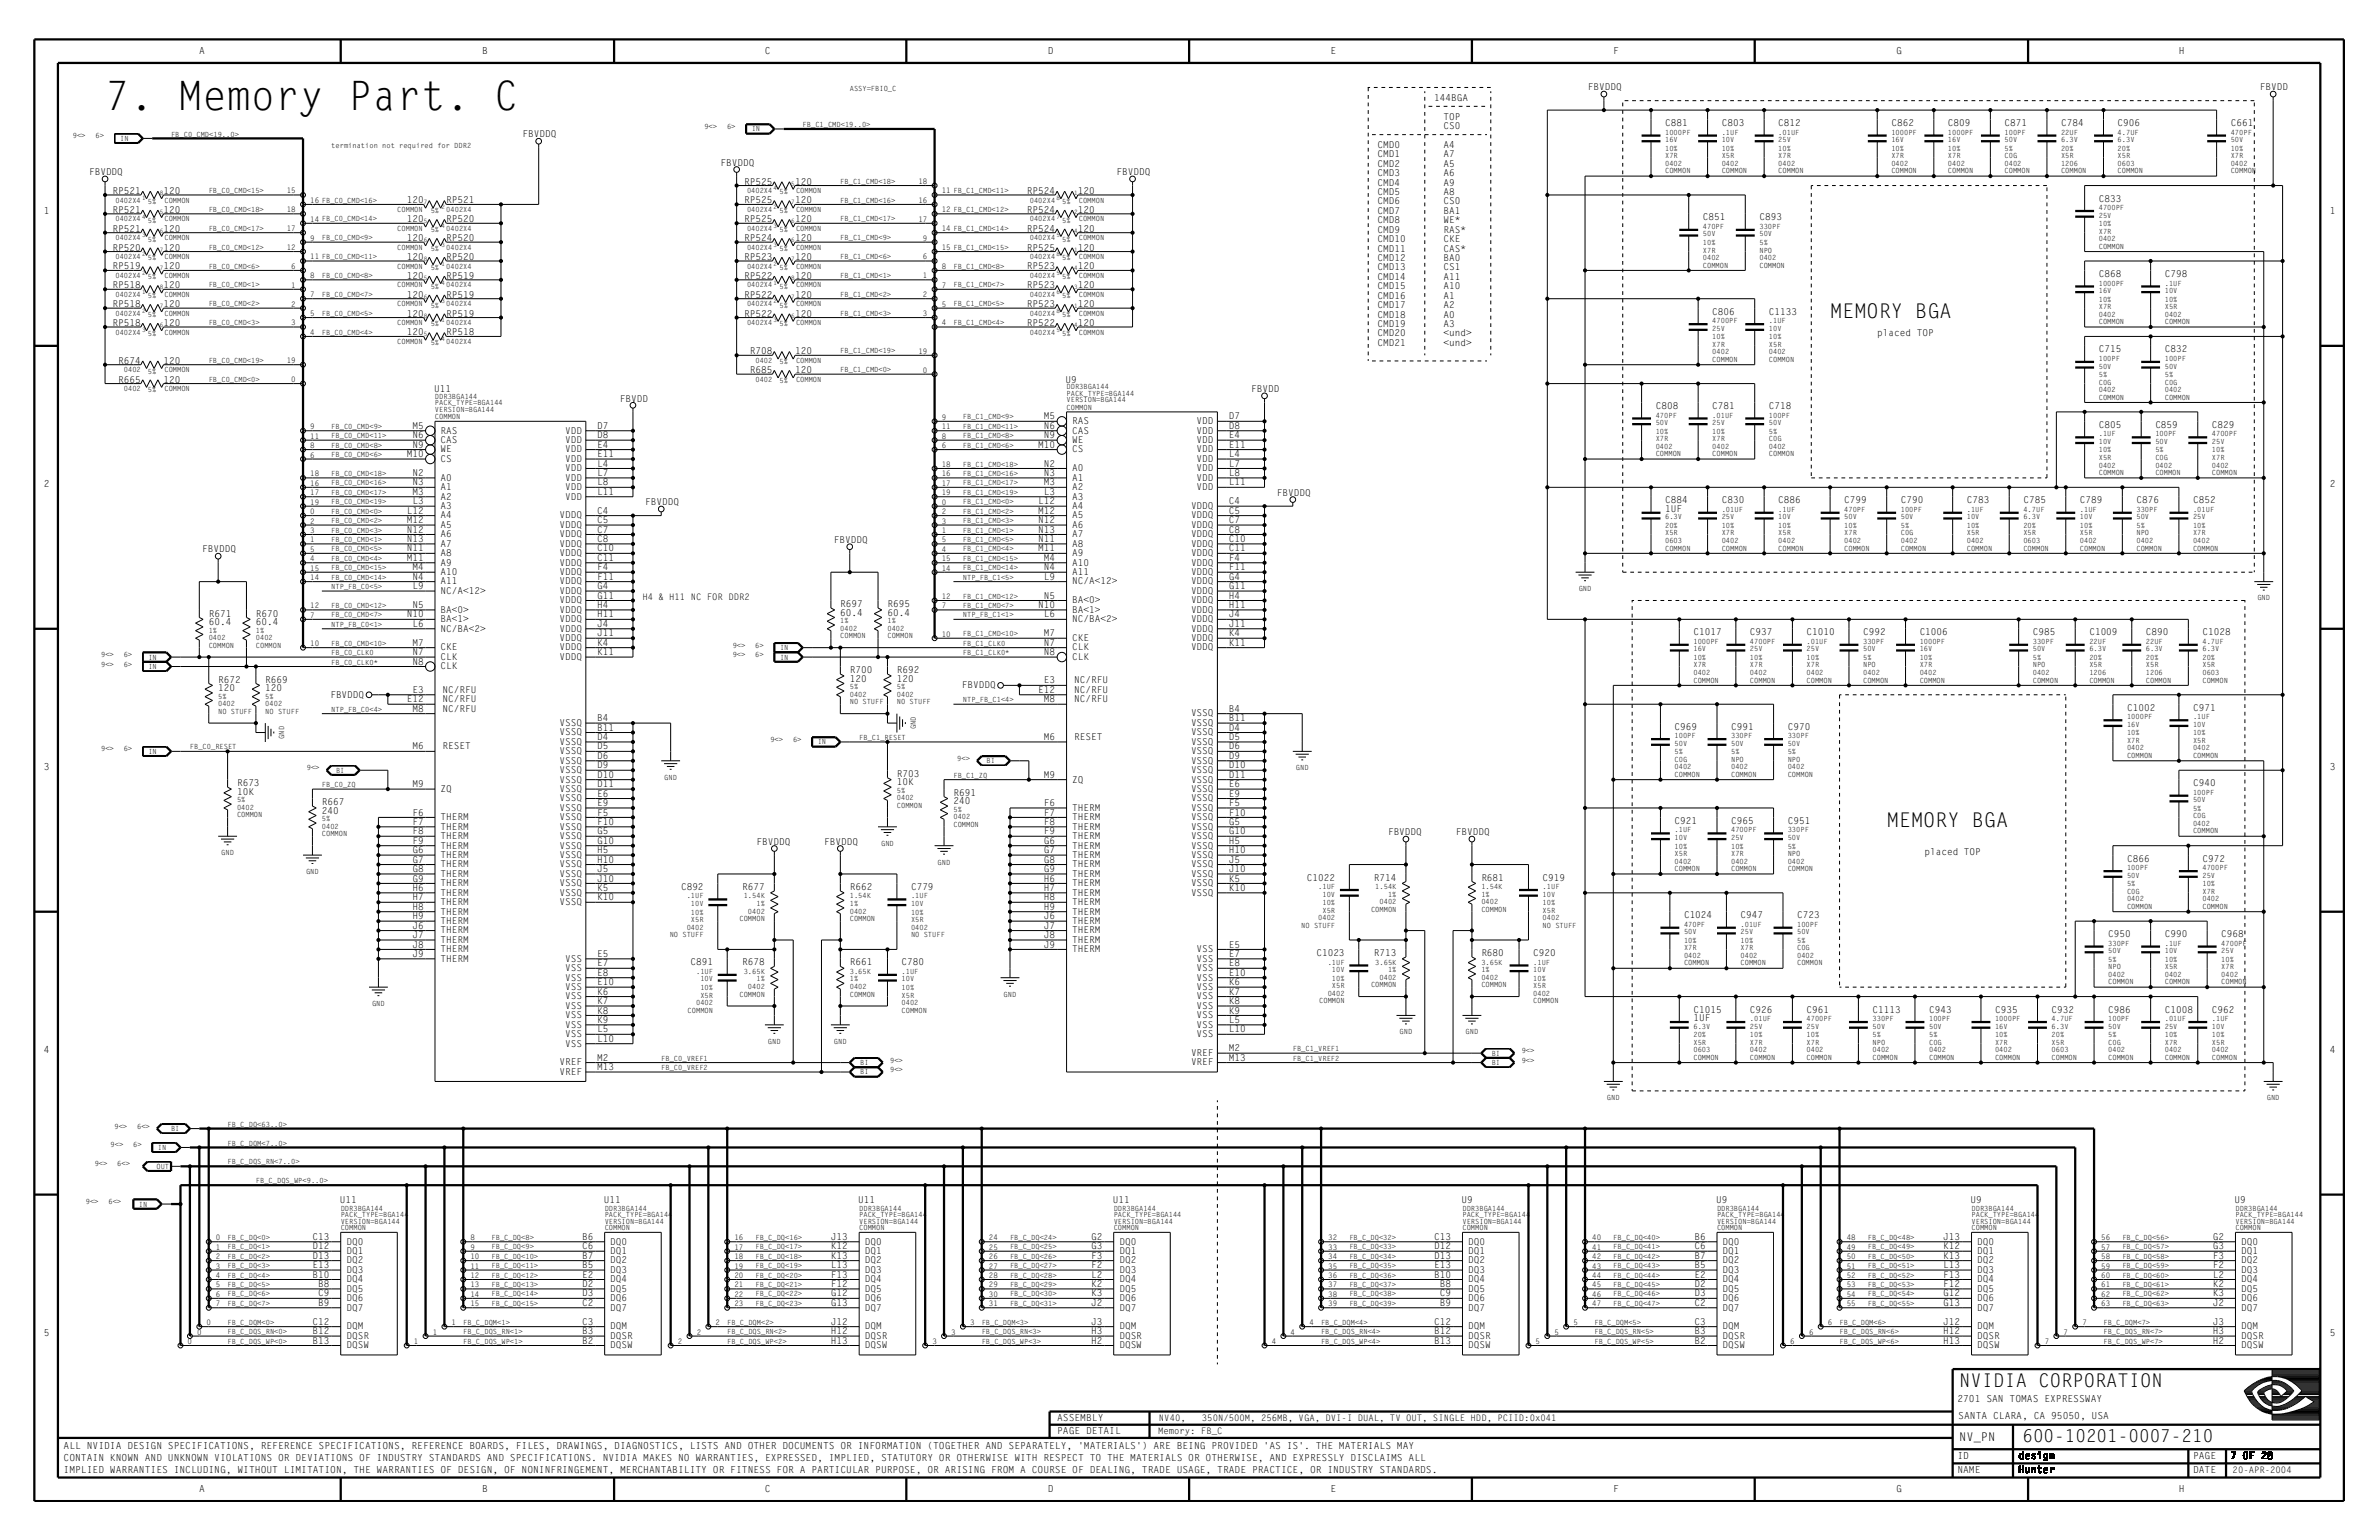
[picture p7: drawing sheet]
<svg xmlns="http://www.w3.org/2000/svg" width="432mm" height="279mm" viewBox="0 0 432 279" stroke-linecap="round" stroke-linejoin="round" font-family="sans-serif">
<defs><g id="words">
<text font-size="7.4" x="19.1" y="20">7. Memory Part. C</text>
<g font-size="3.7">
<text x="332.2" y="57.6">MEMORY BGA</text>
<text x="342.4" y="150">MEMORY BGA</text>
</g>
<text font-size="3.4" x="355.6" y="251.6">NVIDIA CORPORATION</text>
<text font-size="3.2" x="367.1" y="261.6">600-10201-0007-210</text>
<text font-size="2.2" x="355.6" y="261.4">NV_PN</text>
<g font-size="1.8">
<text x="36.2" y="9.7">A</text>
<text x="87.5" y="9.7">B</text>
<text x="138.8" y="9.7">C</text>
<text x="190.2" y="9.7">D</text>
<text x="241.5" y="9.7">E</text>
<text x="292.8" y="9.7">F</text>
<text x="344.2" y="9.7">G</text>
<text x="395.5" y="9.7">H</text>
<text x="7.9" y="38.8">1</text>
<text x="422.9" y="38.8">1</text>
<text x="7.9" y="88.4">2</text>
<text x="422.9" y="88.4">2</text>
<text x="7.9" y="139.7">3</text>
<text x="422.9" y="139.7">3</text>
<text x="7.9" y="191.1">4</text>
<text x="422.9" y="191.1">4</text>
<text x="7.9" y="242.4">5</text>
<text x="422.9" y="242.4">5</text>
<text x="191.9" y="257.8">ASSEMBLY</text>
<text x="355.3" y="254.4">2701 SAN TOMAS EXPRESSWAY</text>
<text x="355.4" y="257.5">SANTA CLARA, CA 95050, USA</text>
<text x="11.5" y="262.9">ALL NVIDIA DESIGN SPECIFICATIONS, REFERENCE SPECIFICATIONS, REFERENCE BOARDS, FILES, DRAWINGS, DIAGNOSTICS, LISTS AND OTHER DOCUMENTS OR INFORMATION (TOGETHER AND SEPARATELY, 'MATERIALS') ARE BEING PROVIDED 'AS IS'. THE MATERIALS MAY</text>
<text x="191.9" y="260.2">PAGE DETAIL</text>
<text x="11.5" y="265">CONTAIN KNOWN AND UNKNOWN VIOLATIONS OR DEVIATIONS OF INDUSTRY STANDARDS AND SPECIFICATIONS. NVIDIA MAKES NO WARRANTIES, EXPRESSED, IMPLIED, STATUTORY OR OTHERWISE WITH RESPECT TO THE MATERIALS OR OTHERWISE, AND EXPRESSLY DISCLAIMS ALL</text>
<text x="11.5" y="267.2">IMPLIED WARRANTIES INCLUDING, WITHOUT LIMITATION, THE WARRANTIES OF DESIGN, OF NONINFRINGEMENT, MERCHANTABILITY OR FITNESS FOR A PARTICULAR PURPOSE, OR ARISING FROM A COURSE OF DEALING, TRADE USAGE, TRADE PRACTICE, OR INDUSTRY STANDARDS.</text>
<text x="355.3" y="264.6">ID</text>
<text x="355.3" y="267.2">NAME</text>
<text x="366.4" y="267.2">Hunter</text>
<text x="366.4" y="264.6">design</text>
<text x="398" y="264.6">PAGE</text>
<text x="398" y="267.2">DATE</text>
<text x="404.9" y="264.6">7 OF 28</text>
<text x="36.2" y="270.6">A</text>
<text x="87.5" y="270.6">B</text>
<text x="138.8" y="270.6">C</text>
<text x="190.2" y="270.6">D</text>
<text x="241.5" y="270.6">E</text>
<text x="292.8" y="270.6">F</text>
<text x="344.2" y="270.6">G</text>
<text x="395.5" y="270.6">H</text>
</g>
<g font-size="1.7">
<text x="288.2" y="16.4">FBVDDQ</text>
<text x="410.2" y="16.4">FBVDD</text>
<text x="260.3" y="18.3">144BGA</text>
<text x="262" y="21.7">TOP</text>
<text x="262" y="23.4">CS0</text>
<text x="302.2" y="22.9">C881</text>
<text x="312.5" y="22.9">C803</text>
<text x="322.8" y="22.9">C812</text>
<text x="343.3" y="22.9">C862</text>
<text x="353.6" y="22.9">C809</text>
<text x="363.8" y="22.9">C871</text>
<text x="374.1" y="22.9">C784</text>
<text x="384.4" y="22.9">C906</text>
<text x="404.9" y="22.9">C661</text>
<text x="94.9" y="24.9">FBVDDQ</text>
<text x="250" y="26.8">CMD0</text>
<text x="250" y="28.5">CMD1</text>
<text x="262" y="26.8">A4</text>
<text x="262" y="28.5">A7</text>
<text x="16.2" y="31.8">FBVDDQ</text>
<text x="20.4" y="35.2">RP521</text>
<text x="29.7" y="35.2">120</text>
<text x="130.8" y="30.1">FBVDDQ</text>
<text x="135.1" y="33.5">RP525</text>
<text x="144.3" y="33.5">120</text>
<text x="186.4" y="35.2">RP524</text>
<text x="195.6" y="35.2">120</text>
<text x="202.7" y="31.8">FBVDDQ</text>
<text x="250" y="32">CMD3</text>
<text x="250" y="33.7">CMD4</text>
<text x="250" y="30.2">CMD2</text>
<text x="250" y="35.4">CMD5</text>
<text x="262" y="33.7">A9</text>
<text x="262" y="32">A6</text>
<text x="262" y="35.4">A8</text>
<text x="262" y="30.2">A5</text>
<text x="20.4" y="38.6">RP521</text>
<text x="29.7" y="38.6">120</text>
<text x="73.8" y="36.9">120</text>
<text x="73.8" y="40.3">120</text>
<text x="81" y="36.9">RP521</text>
<text x="81" y="40.3">RP520</text>
<text x="135.1" y="36.9">RP525</text>
<text x="135.1" y="40.3">RP525</text>
<text x="144.3" y="36.9">120</text>
<text x="144.3" y="40.3">120</text>
<text x="186.4" y="38.6">RP524</text>
<text x="195.6" y="38.6">120</text>
<text x="250" y="38.8">CMD7</text>
<text x="250" y="37.1">CMD6</text>
<text x="250" y="40.5">CMD8</text>
<text x="262" y="40.5">WE*</text>
<text x="262" y="38.8">BA1</text>
<text x="262" y="37.1">CS0</text>
<text x="309.1" y="40">C851</text>
<text x="319.3" y="40">C893</text>
<text x="380.9" y="36.6">C833</text>
<text x="20.4" y="42">RP521</text>
<text x="20.4" y="45.5">RP520</text>
<text x="29.7" y="42">120</text>
<text x="29.7" y="45.5">120</text>
<text x="73.8" y="43.8">120</text>
<text x="73.8" y="47.2">120</text>
<text x="81" y="47.2">RP520</text>
<text x="81" y="43.8">RP520</text>
<text x="135.1" y="43.8">RP524</text>
<text x="135.1" y="47.2">RP523</text>
<text x="144.3" y="43.8">120</text>
<text x="144.3" y="47.2">120</text>
<text x="186.4" y="45.5">RP525</text>
<text x="186.4" y="42">RP524</text>
<text x="195.6" y="45.5">120</text>
<text x="195.6" y="42">120</text>
<text x="250" y="43.9">CMD10</text>
<text x="250" y="47.4">CMD12</text>
<text x="250" y="42.2">CMD9</text>
<text x="250" y="45.6">CMD11</text>
<text x="262" y="42.2">RAS*</text>
<text x="262" y="45.6">CAS*</text>
<text x="262" y="47.4">BA0</text>
<text x="262" y="43.9">CKE</text>
<text x="20.4" y="48.9">RP519</text>
<text x="20.4" y="52.3">RP518</text>
<text x="29.7" y="48.9">120</text>
<text x="29.7" y="52.3">120</text>
<text x="73.8" y="50.6">120</text>
<text x="81" y="50.6">RP519</text>
<text x="135.1" y="50.6">RP522</text>
<text x="144.3" y="50.6">120</text>
<text x="186.4" y="48.9">RP523</text>
<text x="186.4" y="52.3">RP523</text>
<text x="195.6" y="48.9">120</text>
<text x="195.6" y="52.3">120</text>
<text x="250" y="49.1">CMD13</text>
<text x="250" y="50.8">CMD14</text>
<text x="250" y="52.5">CMD15</text>
<text x="262" y="49.1">CS1</text>
<text x="262" y="50.8">A11</text>
<text x="262" y="52.5">A10</text>
<text x="380.9" y="50.3">C868</text>
<text x="392.9" y="50.3">C798</text>
<text x="20.4" y="55.7">RP518</text>
<text x="20.4" y="59.2">RP518</text>
<text x="29.7" y="55.7">120</text>
<text x="29.7" y="59.2">120</text>
<text x="73.8" y="54">120</text>
<text x="73.8" y="57.4">120</text>
<text x="81" y="54">RP519</text>
<text x="81" y="57.4">RP519</text>
<text x="135.1" y="54">RP522</text>
<text x="135.1" y="57.4">RP522</text>
<text x="144.3" y="57.4">120</text>
<text x="144.3" y="54">120</text>
<text x="186.4" y="55.7">RP523</text>
<text x="186.4" y="59.2">RP522</text>
<text x="195.6" y="55.7">120</text>
<text x="195.6" y="59.2">120</text>
<text x="250" y="55.9">CMD17</text>
<text x="250" y="54.2">CMD16</text>
<text x="250" y="57.6">CMD18</text>
<text x="250" y="59.3">CMD19</text>
<text x="262" y="55.9">A2</text>
<text x="262" y="54.2">A1</text>
<text x="262" y="57.6">A0</text>
<text x="262" y="59.3">A3</text>
<text x="310.8" y="57.1">C806</text>
<text x="321.1" y="57.1">C1133</text>
<text x="73.8" y="60.9">120</text>
<text x="81" y="60.9">RP518</text>
<text x="136.1" y="64.3">R708</text>
<text x="144.3" y="64.3">120</text>
<text x="250" y="62.8">CMD21</text>
<text x="250" y="61">CMD20</text>
<text x="262" y="62.8">&lt;und&gt;</text>
<text x="262" y="61">&lt;und&gt;</text>
<text x="340.7" y="61">placed TOP</text>
<text x="380.9" y="63.9">C715</text>
<text x="392.9" y="63.9">C832</text>
<text x="21.5" y="66">R674</text>
<text x="21.5" y="69.4">R665</text>
<text x="29.7" y="66">120</text>
<text x="29.7" y="69.4">120</text>
<text x="78.8" y="71.1">U11</text>
<text x="136.1" y="67.7">R685</text>
<text x="144.3" y="67.7">120</text>
<text x="193.4" y="69.4">U9</text>
<text x="227.1" y="71.1">FBVDD</text>
<text x="74.8" y="77.8">M5</text>
<text x="108.4" y="77.8">D7</text>
<text x="112.5" y="72.8">FBVDD</text>
<text x="189.5" y="76.1">M5</text>
<text x="189.5" y="77.8">N6</text>
<text x="194.6" y="77">RAS</text>
<text x="217.2" y="77">VDD</text>
<text x="223" y="76.1">D7</text>
<text x="223" y="77.8">D8</text>
<text x="300.5" y="74.2">C808</text>
<text x="310.8" y="74.2">C781</text>
<text x="321.1" y="74.2">C718</text>
<text x="380.9" y="77.6">C805</text>
<text x="391.2" y="77.6">C859</text>
<text x="401.5" y="77.6">C829</text>
<text x="73.8" y="82.9">M10</text>
<text x="74.8" y="81.2">N9</text>
<text x="74.8" y="79.5">N6</text>
<text x="80" y="78.7">RAS</text>
<text x="80" y="80.4">CAS</text>
<text x="80" y="82.1">WE</text>
<text x="80" y="83.8">CS</text>
<text x="102.6" y="78.7">VDD</text>
<text x="102.6" y="83.8">VDD</text>
<text x="102.6" y="80.4">VDD</text>
<text x="102.6" y="82.1">VDD</text>
<text x="108.4" y="82.9">E11</text>
<text x="108.4" y="81.2">E4</text>
<text x="108.4" y="79.5">D8</text>
<text x="188.5" y="81.2">M10</text>
<text x="189.5" y="79.5">N9</text>
<text x="194.6" y="78.7">CAS</text>
<text x="194.6" y="80.4">WE</text>
<text x="194.6" y="82.1">CS</text>
<text x="217.2" y="83.8">VDD</text>
<text x="217.2" y="82.1">VDD</text>
<text x="217.2" y="78.7">VDD</text>
<text x="217.2" y="80.4">VDD</text>
<text x="223" y="79.5">E4</text>
<text x="223" y="81.2">E11</text>
<text x="223" y="82.9">L4</text>
<text x="74.8" y="89.8">M3</text>
<text x="74.8" y="88.1">N3</text>
<text x="74.8" y="86.4">N2</text>
<text x="80" y="87.2">A0</text>
<text x="80" y="88.9">A1</text>
<text x="102.6" y="87.2">VDD</text>
<text x="102.6" y="85.5">VDD</text>
<text x="102.6" y="88.9">VDD</text>
<text x="108.4" y="84.7">L4</text>
<text x="108.4" y="89.8">L11</text>
<text x="108.4" y="88.1">L8</text>
<text x="108.4" y="86.4">L7</text>
<text x="189.5" y="84.7">N2</text>
<text x="189.5" y="89.8">L3</text>
<text x="189.5" y="88.1">M3</text>
<text x="189.5" y="86.4">N3</text>
<text x="194.6" y="85.5">A0</text>
<text x="194.6" y="88.9">A2</text>
<text x="194.6" y="87.2">A1</text>
<text x="217.2" y="85.5">VDD</text>
<text x="217.2" y="87.2">VDD</text>
<text x="217.2" y="88.9">VDD</text>
<text x="223" y="84.7">L7</text>
<text x="223" y="88.1">L11</text>
<text x="223" y="86.4">L8</text>
<text x="231.7" y="90">FBVDDQ</text>
<text x="73.8" y="93.2">L12</text>
<text x="73.8" y="94.9">M12</text>
<text x="74.8" y="91.5">L3</text>
<text x="80" y="90.6">A2</text>
<text x="80" y="92.4">A3</text>
<text x="80" y="94.1">A4</text>
<text x="80" y="95.8">A5</text>
<text x="101.5" y="95.8">VDDQ</text>
<text x="101.5" y="94.1">VDDQ</text>
<text x="102.6" y="90.6">VDD</text>
<text x="108.4" y="93.2">C4</text>
<text x="108.4" y="94.9">C5</text>
<text x="117.1" y="91.7">FBVDDQ</text>
<text x="188.5" y="91.5">L12</text>
<text x="188.5" y="93.2">M12</text>
<text x="188.5" y="94.9">N12</text>
<text x="194.6" y="90.6">A3</text>
<text x="194.6" y="92.4">A4</text>
<text x="194.6" y="94.1">A5</text>
<text x="194.6" y="95.8">A6</text>
<text x="216.2" y="94.1">VDDQ</text>
<text x="216.2" y="92.4">VDDQ</text>
<text x="216.2" y="95.8">VDDQ</text>
<text x="223" y="91.5">C4</text>
<text x="223" y="93.2">C5</text>
<text x="223" y="94.9">C7</text>
<text x="302.2" y="91.3">C884</text>
<text x="302.2" y="92.9">1UF</text>
<text x="312.5" y="91.3">C830</text>
<text x="322.8" y="91.3">C886</text>
<text x="334.7" y="91.3">C799</text>
<text x="345" y="91.3">C790</text>
<text x="357" y="91.3">C783</text>
<text x="367.3" y="91.3">C785</text>
<text x="377.5" y="91.3">C789</text>
<text x="387.8" y="91.3">C876</text>
<text x="398" y="91.3">C852</text>
<text x="36.7" y="100.2">FBVDDQ</text>
<text x="73.8" y="96.6">N12</text>
<text x="73.8" y="98.3">N13</text>
<text x="73.8" y="100">N11</text>
<text x="73.8" y="101.8">M11</text>
<text x="80" y="100.9">A8</text>
<text x="80" y="99.2">A7</text>
<text x="80" y="97.5">A6</text>
<text x="101.5" y="97.5">VDDQ</text>
<text x="101.5" y="100.9">VDDQ</text>
<text x="101.5" y="99.2">VDDQ</text>
<text x="108.4" y="96.6">C7</text>
<text x="108.4" y="98.3">C8</text>
<text x="108.4" y="100">C10</text>
<text x="108.4" y="101.8">C11</text>
<text x="151.3" y="98.5">FBVDDQ</text>
<text x="188.5" y="96.6">N13</text>
<text x="188.5" y="100">M11</text>
<text x="188.5" y="98.3">N11</text>
<text x="189.5" y="101.8">M4</text>
<text x="194.6" y="99.2">A8</text>
<text x="194.6" y="97.5">A7</text>
<text x="194.6" y="100.9">A9</text>
<text x="216.2" y="100.9">VDDQ</text>
<text x="216.2" y="99.2">VDDQ</text>
<text x="216.2" y="97.5">VDDQ</text>
<text x="223" y="96.6">C8</text>
<text x="223" y="98.3">C10</text>
<text x="223" y="100">C11</text>
<text x="223" y="101.8">F4</text>
<text x="74.8" y="106.9">L9</text>
<text x="74.8" y="105.2">N4</text>
<text x="74.8" y="103.5">M4</text>
<text x="80" y="104.3">A10</text>
<text x="80" y="107.7">NC/A&lt;12&gt;</text>
<text x="80" y="106">A11</text>
<text x="80" y="102.6">A9</text>
<text x="101.5" y="104.3">VDDQ</text>
<text x="101.5" y="106">VDDQ</text>
<text x="101.5" y="102.6">VDDQ</text>
<text x="101.5" y="107.7">VDDQ</text>
<text x="108.4" y="103.5">F4</text>
<text x="108.4" y="105.2">F11</text>
<text x="108.4" y="106.9">G4</text>
<text x="189.5" y="105.2">L9</text>
<text x="189.5" y="103.5">N4</text>
<text x="194.6" y="102.6">A10</text>
<text x="194.6" y="106">NC/A&lt;12&gt;</text>
<text x="194.6" y="104.3">A11</text>
<text x="216.2" y="102.6">VDDQ</text>
<text x="216.2" y="104.3">VDDQ</text>
<text x="216.2" y="107.7">VDDQ</text>
<text x="216.2" y="106">VDDQ</text>
<text x="223" y="103.5">F11</text>
<text x="223" y="105.2">G4</text>
<text x="223" y="106.9">G11</text>
<text x="37.9" y="111.9">R671</text>
<text x="37.9" y="113.4">60.4</text>
<text x="46.4" y="111.9">R670</text>
<text x="46.4" y="113.4">60.4</text>
<text x="73.8" y="112">N10</text>
<text x="74.8" y="110.3">N5</text>
<text x="74.8" y="113.7">L6</text>
<text x="80" y="112.9">BA&lt;1&gt;</text>
<text x="80" y="111.2">BA&lt;0&gt;</text>
<text x="101.5" y="111.2">VDDQ</text>
<text x="101.5" y="112.9">VDDQ</text>
<text x="101.5" y="109.5">VDDQ</text>
<text x="108.4" y="108.6">G11</text>
<text x="108.4" y="110.3">H4</text>
<text x="108.4" y="113.7">J4</text>
<text x="108.4" y="112">H11</text>
<text x="152.5" y="110.1">R697</text>
<text x="152.5" y="111.7">60.4</text>
<text x="161.1" y="110.1">R695</text>
<text x="161.1" y="111.7">60.4</text>
<text x="188.5" y="110.3">N10</text>
<text x="189.5" y="108.6">N5</text>
<text x="189.5" y="112">L6</text>
<text x="194.6" y="111.2">BA&lt;1&gt;</text>
<text x="194.6" y="109.5">BA&lt;0&gt;</text>
<text x="194.6" y="112.9">NC/BA&lt;2&gt;</text>
<text x="216.2" y="109.5">VDDQ</text>
<text x="216.2" y="111.2">VDDQ</text>
<text x="216.2" y="112.9">VDDQ</text>
<text x="223" y="108.6">H4</text>
<text x="223" y="110.3">H11</text>
<text x="223" y="112">J4</text>
<text x="223" y="113.7">J11</text>
<text x="74.8" y="118.9">N7</text>
<text x="74.8" y="117.2">M7</text>
<text x="80" y="114.6">NC/BA&lt;2&gt;</text>
<text x="80" y="118">CKE</text>
<text x="80" y="119.7">CLK</text>
<text x="101.5" y="114.6">VDDQ</text>
<text x="101.5" y="118">VDDQ</text>
<text x="101.5" y="119.7">VDDQ</text>
<text x="101.5" y="116.3">VDDQ</text>
<text x="108.4" y="118.9">K11</text>
<text x="108.4" y="117.2">K4</text>
<text x="108.4" y="115.4">J11</text>
<text x="189.5" y="115.4">M7</text>
<text x="189.5" y="117.2">N7</text>
<text x="189.5" y="118.9">N8</text>
<text x="194.6" y="119.7">CLK</text>
<text x="194.6" y="116.3">CKE</text>
<text x="194.6" y="118">CLK</text>
<text x="216.2" y="116.3">VDDQ</text>
<text x="216.2" y="118">VDDQ</text>
<text x="216.2" y="114.6">VDDQ</text>
<text x="223" y="115.4">K4</text>
<text x="223" y="117.2">K11</text>
<text x="307.4" y="115.3">C1017</text>
<text x="317.6" y="115.3">C937</text>
<text x="327.9" y="115.3">C1010</text>
<text x="338.2" y="115.3">C992</text>
<text x="348.4" y="115.3">C1006</text>
<text x="369" y="115.3">C985</text>
<text x="379.2" y="115.3">C1009</text>
<text x="389.5" y="115.3">C890</text>
<text x="399.8" y="115.3">C1028</text>
<text x="39.6" y="123.8">R672</text>
<text x="39.6" y="125.4">120</text>
<text x="48.2" y="123.8">R669</text>
<text x="48.2" y="125.4">120</text>
<text x="74.8" y="120.6">N8</text>
<text x="74.8" y="125.7">E3</text>
<text x="80" y="121.4">CLK</text>
<text x="80.3" y="125.7">NC/RFU</text>
<text x="154.2" y="122.1">R700</text>
<text x="154.2" y="123.7">120</text>
<text x="162.8" y="122.1">R692</text>
<text x="162.8" y="123.7">120</text>
<text x="174.6" y="124.9">FBVDDQ</text>
<text x="188.5" y="125.7">E12</text>
<text x="189.5" y="124">E3</text>
<text x="195" y="125.7">NC/RFU</text>
<text x="195" y="124">NC/RFU</text>
<text x="60" y="126.6">FBVDDQ</text>
<text x="73.8" y="127.4">E12</text>
<text x="74.8" y="129.1">M8</text>
<text x="80.3" y="127.4">NC/RFU</text>
<text x="80.3" y="129.1">NC/RFU</text>
<text x="101.5" y="131.7">VSSQ</text>
<text x="108.4" y="130.8">B4</text>
<text x="189.5" y="127.4">M8</text>
<text x="195" y="127.4">NC/RFU</text>
<text x="216.2" y="130">VSSQ</text>
<text x="216.2" y="131.7">VSSQ</text>
<text x="223" y="129.1">B4</text>
<text x="223" y="130.8">B11</text>
<text x="386.1" y="129">C1002</text>
<text x="398" y="129">C971</text>
<text x="74.8" y="136">M6</text>
<text x="80.3" y="136">RESET</text>
<text x="101.5" y="136.8">VSSQ</text>
<text x="101.5" y="133.4">VSSQ</text>
<text x="101.5" y="135.1">VSSQ</text>
<text x="108.4" y="136">D5</text>
<text x="108.4" y="134.3">D4</text>
<text x="108.4" y="132.6">B11</text>
<text x="108.4" y="137.7">D6</text>
<text x="189.5" y="134.3">M6</text>
<text x="195" y="134.3">RESET</text>
<text x="216.2" y="135.1">VSSQ</text>
<text x="216.2" y="136.8">VSSQ</text>
<text x="216.2" y="133.4">VSSQ</text>
<text x="223" y="132.6">D4</text>
<text x="223" y="134.3">D5</text>
<text x="223" y="136">D6</text>
<text x="223" y="137.7">D9</text>
<text x="303.9" y="132.4">C969</text>
<text x="314.2" y="132.4">C991</text>
<text x="324.5" y="132.4">C970</text>
<text x="43" y="142.7">R673</text>
<text x="74.8" y="142.8">M9</text>
<text x="80" y="143.7">ZQ</text>
<text x="101.5" y="142">VSSQ</text>
<text x="101.5" y="138.5">VSSQ</text>
<text x="101.5" y="143.7">VSSQ</text>
<text x="101.5" y="140.3">VSSQ</text>
<text x="108.4" y="139.4">D9</text>
<text x="108.4" y="141.1">D10</text>
<text x="108.4" y="142.8">D11</text>
<text x="162.8" y="140.9">R703</text>
<text x="162.8" y="142.5">10K</text>
<text x="189.5" y="141.1">M9</text>
<text x="194.6" y="142">ZQ</text>
<text x="216.2" y="140.3">VSSQ</text>
<text x="216.2" y="142">VSSQ</text>
<text x="216.2" y="143.7">VSSQ</text>
<text x="216.2" y="138.5">VSSQ</text>
<text x="223" y="139.4">D10</text>
<text x="223" y="141.1">D11</text>
<text x="223" y="142.8">E6</text>
<text x="398" y="142.7">C940</text>
<text x="43" y="144.2">10K</text>
<text x="58.4" y="146.1">R667</text>
<text x="58.4" y="147.6">240</text>
<text x="74.8" y="149.7">F7</text>
<text x="74.8" y="148">F6</text>
<text x="80" y="148.8">THERM</text>
<text x="101.5" y="147.1">VSSQ</text>
<text x="101.5" y="145.4">VSSQ</text>
<text x="101.5" y="148.8">VSSQ</text>
<text x="108.4" y="144.5">E6</text>
<text x="108.4" y="146.2">E9</text>
<text x="108.4" y="148">F5</text>
<text x="108.4" y="149.7">F10</text>
<text x="173.1" y="144.4">R691</text>
<text x="173.1" y="145.9">240</text>
<text x="189.5" y="146.2">F6</text>
<text x="189.5" y="148">F7</text>
<text x="189.5" y="149.7">F8</text>
<text x="194.6" y="147.1">THERM</text>
<text x="194.6" y="148.8">THERM</text>
<text x="216.2" y="145.4">VSSQ</text>
<text x="216.2" y="147.1">VSSQ</text>
<text x="216.2" y="148.8">VSSQ</text>
<text x="223" y="144.5">E9</text>
<text x="223" y="146.2">F5</text>
<text x="223" y="148">F10</text>
<text x="223" y="149.7">G5</text>
<text x="303.9" y="149.5">C921</text>
<text x="314.2" y="149.5">C965</text>
<text x="324.5" y="149.5">C951</text>
<text x="74.8" y="153.1">F9</text>
<text x="74.8" y="151.4">F8</text>
<text x="74.8" y="154.8">G6</text>
<text x="80" y="152.2">THERM</text>
<text x="80" y="155.7">THERM</text>
<text x="80" y="153.9">THERM</text>
<text x="80" y="150.5">THERM</text>
<text x="101.5" y="153.9">VSSQ</text>
<text x="101.5" y="155.7">VSSQ</text>
<text x="101.5" y="150.5">VSSQ</text>
<text x="101.5" y="152.2">VSSQ</text>
<text x="108.4" y="151.4">G5</text>
<text x="108.4" y="153.1">G10</text>
<text x="108.4" y="154.8">H5</text>
<text x="137.3" y="153.3">FBVDDQ</text>
<text x="149.6" y="153.3">FBVDDQ</text>
<text x="189.5" y="151.4">F9</text>
<text x="189.5" y="153.1">G6</text>
<text x="189.5" y="154.8">G7</text>
<text x="194.6" y="150.5">THERM</text>
<text x="194.6" y="153.9">THERM</text>
<text x="194.6" y="152.2">THERM</text>
<text x="194.6" y="155.7">THERM</text>
<text x="216.2" y="152.2">VSSQ</text>
<text x="216.2" y="153.9">VSSQ</text>
<text x="216.2" y="155.7">VSSQ</text>
<text x="216.2" y="150.5">VSSQ</text>
<text x="223" y="151.4">G10</text>
<text x="223" y="153.1">H5</text>
<text x="223" y="154.8">H10</text>
<text x="251.9" y="151.5">FBVDDQ</text>
<text x="264.3" y="151.5">FBVDDQ</text>
<text x="349.3" y="155.1">placed TOP</text>
<text x="74.8" y="156.5">G7</text>
<text x="74.8" y="158.2">G8</text>
<text x="74.8" y="159.9">G9</text>
<text x="74.8" y="161.6">H6</text>
<text x="80" y="159.1">THERM</text>
<text x="80" y="160.8">THERM</text>
<text x="80" y="157.4">THERM</text>
<text x="101.5" y="159.1">VSSQ</text>
<text x="101.5" y="157.4">VSSQ</text>
<text x="101.5" y="160.8">VSSQ</text>
<text x="108.4" y="156.5">H10</text>
<text x="108.4" y="158.2">J5</text>
<text x="108.4" y="159.9">J10</text>
<text x="108.4" y="161.6">K5</text>
<text x="123.6" y="161.5">C892</text>
<text x="134.7" y="161.5">R677</text>
<text x="154.2" y="161.5">R662</text>
<text x="165.4" y="161.5">C779</text>
<text x="189.5" y="161.6">H7</text>
<text x="189.5" y="159.9">H6</text>
<text x="189.5" y="156.5">G8</text>
<text x="189.5" y="158.2">G9</text>
<text x="194.6" y="157.4">THERM</text>
<text x="194.6" y="160.8">THERM</text>
<text x="194.6" y="159.1">THERM</text>
<text x="216.2" y="157.4">VSSQ</text>
<text x="216.2" y="160.8">VSSQ</text>
<text x="216.2" y="159.1">VSSQ</text>
<text x="223" y="156.5">J5</text>
<text x="223" y="158.2">J10</text>
<text x="223" y="159.9">K5</text>
<text x="223" y="161.6">K10</text>
<text x="237.2" y="159.8">C1022</text>
<text x="249.4" y="159.8">R714</text>
<text x="268.9" y="159.8">R681</text>
<text x="280" y="159.8">C919</text>
<text x="386.1" y="156.3">C866</text>
<text x="399.8" y="156.3">C972</text>
<text x="74.8" y="163.4">H7</text>
<text x="74.8" y="165.1">H8</text>
<text x="74.8" y="166.8">H9</text>
<text x="80" y="165.9">THERM</text>
<text x="80" y="164.2">THERM</text>
<text x="80" y="162.5">THERM</text>
<text x="80" y="167.6">THERM</text>
<text x="101.5" y="164.2">VSSQ</text>
<text x="101.5" y="162.5">VSSQ</text>
<text x="108.4" y="163.4">K10</text>
<text x="189.5" y="163.4">H8</text>
<text x="189.5" y="165.1">H9</text>
<text x="189.5" y="166.8">J6</text>
<text x="194.6" y="164.2">THERM</text>
<text x="194.6" y="162.5">THERM</text>
<text x="194.6" y="167.6">THERM</text>
<text x="194.6" y="165.9">THERM</text>
<text x="216.2" y="162.5">VSSQ</text>
<text x="305.7" y="166.6">C1024</text>
<text x="315.9" y="166.6">C947</text>
<text x="326.2" y="166.6">C723</text>
<text x="74.8" y="168.5">J6</text>
<text x="74.8" y="170.2">J7</text>
<text x="74.8" y="171.9">J8</text>
<text x="74.8" y="173.6">J9</text>
<text x="80" y="169.3">THERM</text>
<text x="80" y="171.1">THERM</text>
<text x="80" y="172.8">THERM</text>
<text x="108.4" y="173.6">E5</text>
<text x="189.5" y="168.5">J7</text>
<text x="189.5" y="170.2">J8</text>
<text x="189.5" y="171.9">J9</text>
<text x="194.6" y="169.3">THERM</text>
<text x="194.6" y="172.8">THERM</text>
<text x="194.6" y="171.1">THERM</text>
<text x="217.2" y="172.8">VSS</text>
<text x="223" y="171.9">E5</text>
<text x="223" y="173.6">E7</text>
<text x="238.9" y="173.5">C1023</text>
<text x="249.4" y="173.5">R713</text>
<text x="268.9" y="173.5">R680</text>
<text x="278.3" y="173.5">C920</text>
<text x="382.7" y="170">C950</text>
<text x="392.9" y="170">C990</text>
<text x="403.2" y="170">C968</text>
<text x="80" y="174.5">THERM</text>
<text x="102.6" y="174.5">VSS</text>
<text x="102.6" y="176.2">VSS</text>
<text x="102.6" y="179.6">VSS</text>
<text x="102.6" y="177.9">VSS</text>
<text x="108.4" y="175.3">E7</text>
<text x="108.4" y="177">E8</text>
<text x="108.4" y="178.8">E10</text>
<text x="125.3" y="175.2">C891</text>
<text x="134.7" y="175.2">R678</text>
<text x="154.2" y="175.2">R661</text>
<text x="163.6" y="175.2">C780</text>
<text x="217.2" y="174.5">VSS</text>
<text x="217.2" y="179.6">VSS</text>
<text x="217.2" y="177.9">VSS</text>
<text x="217.2" y="176.2">VSS</text>
<text x="223" y="175.3">E8</text>
<text x="223" y="177">E10</text>
<text x="223" y="178.8">K6</text>
<text x="102.6" y="183">VSS</text>
<text x="102.6" y="181.3">VSS</text>
<text x="102.6" y="184.7">VSS</text>
<text x="108.4" y="180.5">K6</text>
<text x="108.4" y="182.2">K7</text>
<text x="108.4" y="183.9">K8</text>
<text x="108.4" y="185.6">K9</text>
<text x="217.2" y="181.3">VSS</text>
<text x="217.2" y="183">VSS</text>
<text x="217.2" y="184.7">VSS</text>
<text x="223" y="180.5">K7</text>
<text x="223" y="182.2">K8</text>
<text x="223" y="183.9">K9</text>
<text x="223" y="185.6">L5</text>
<text x="307.4" y="183.7">C1015</text>
<text x="307.4" y="185.3">1UF</text>
<text x="317.6" y="183.7">C926</text>
<text x="327.9" y="183.7">C961</text>
<text x="339.9" y="183.7">C1113</text>
<text x="350.1" y="183.7">C943</text>
<text x="362.1" y="183.7">C935</text>
<text x="372.4" y="183.7">C932</text>
<text x="382.7" y="183.7">C986</text>
<text x="392.9" y="183.7">C1008</text>
<text x="401.5" y="183.7">C962</text>
<text x="102.6" y="189.9">VSS</text>
<text x="102.6" y="186.5">VSS</text>
<text x="102.6" y="188.2">VSS</text>
<text x="108.4" y="187.3">L5</text>
<text x="108.4" y="189">L10</text>
<text x="216.2" y="191.6">VREF</text>
<text x="217.2" y="188.2">VSS</text>
<text x="217.2" y="186.5">VSS</text>
<text x="223" y="187.3">L10</text>
<text x="223" y="190.7">M2</text>
<text x="101.5" y="193.3">VREF</text>
<text x="101.5" y="195">VREF</text>
<text x="108.4" y="194.2">M13</text>
<text x="108.4" y="192.4">M2</text>
<text x="216.2" y="193.3">VREF</text>
<text x="223" y="192.4">M13</text>
<text x="61.7" y="218.3">U11</text>
<text x="109.6" y="218.3">U11</text>
<text x="155.8" y="218.3">U11</text>
<text x="202" y="218.3">U11</text>
<text x="265.3" y="218.3">U9</text>
<text x="311.5" y="218.3">U9</text>
<text x="357.7" y="218.3">U9</text>
<text x="405.6" y="218.3">U9</text>
<text x="56.7" y="225">C13</text>
<text x="56.7" y="226.7">D12</text>
<text x="62.9" y="225.8">DQ0</text>
<text x="62.9" y="227.5">DQ1</text>
<text x="105.6" y="226.7">C6</text>
<text x="105.6" y="225">B6</text>
<text x="110.8" y="225.8">DQ0</text>
<text x="110.8" y="227.5">DQ1</text>
<text x="150.8" y="225">J13</text>
<text x="150.8" y="226.7">K12</text>
<text x="157" y="225.8">DQ0</text>
<text x="157" y="227.5">DQ1</text>
<text x="198" y="225">G2</text>
<text x="198" y="226.7">G3</text>
<text x="203.2" y="225.8">DQ0</text>
<text x="203.2" y="227.5">DQ1</text>
<text x="260.3" y="226.7">D12</text>
<text x="260.3" y="225">C13</text>
<text x="266.5" y="225.8">DQ0</text>
<text x="266.5" y="227.5">DQ1</text>
<text x="307.5" y="226.7">C6</text>
<text x="307.5" y="225">B6</text>
<text x="312.7" y="225.8">DQ0</text>
<text x="312.7" y="227.5">DQ1</text>
<text x="352.7" y="225">J13</text>
<text x="352.7" y="226.7">K12</text>
<text x="358.9" y="225.8">DQ0</text>
<text x="358.9" y="227.5">DQ1</text>
<text x="401.6" y="226.7">G3</text>
<text x="401.6" y="225">G2</text>
<text x="406.8" y="225.8">DQ0</text>
<text x="406.8" y="227.5">DQ1</text>
<text x="56.7" y="230.1">E13</text>
<text x="56.7" y="228.4">D13</text>
<text x="56.7" y="231.8">B10</text>
<text x="57.7" y="233.5">B8</text>
<text x="62.9" y="232.6">DQ4</text>
<text x="62.9" y="230.9">DQ3</text>
<text x="62.9" y="229.2">DQ2</text>
<text x="105.6" y="233.5">D2</text>
<text x="105.6" y="231.8">E2</text>
<text x="105.6" y="230.1">B5</text>
<text x="105.6" y="228.4">B7</text>
<text x="110.8" y="232.6">DQ4</text>
<text x="110.8" y="230.9">DQ3</text>
<text x="110.8" y="229.2">DQ2</text>
<text x="150.8" y="230.1">L13</text>
<text x="150.8" y="228.4">K13</text>
<text x="150.8" y="231.8">F13</text>
<text x="150.8" y="233.5">F12</text>
<text x="157" y="232.6">DQ4</text>
<text x="157" y="230.9">DQ3</text>
<text x="157" y="229.2">DQ2</text>
<text x="198" y="231.8">L2</text>
<text x="198" y="230.1">F2</text>
<text x="198" y="228.4">F3</text>
<text x="198" y="233.5">K2</text>
<text x="203.2" y="232.6">DQ4</text>
<text x="203.2" y="230.9">DQ3</text>
<text x="203.2" y="229.2">DQ2</text>
<text x="260.3" y="231.8">B10</text>
<text x="260.3" y="230.1">E13</text>
<text x="260.3" y="228.4">D13</text>
<text x="261.3" y="233.5">B8</text>
<text x="266.5" y="232.6">DQ4</text>
<text x="266.5" y="230.9">DQ3</text>
<text x="266.5" y="229.2">DQ2</text>
<text x="307.5" y="231.8">E2</text>
<text x="307.5" y="230.1">B5</text>
<text x="307.5" y="228.4">B7</text>
<text x="307.5" y="233.5">D2</text>
<text x="312.7" y="232.6">DQ4</text>
<text x="312.7" y="230.9">DQ3</text>
<text x="312.7" y="229.2">DQ2</text>
<text x="352.7" y="230.1">L13</text>
<text x="352.7" y="228.4">K13</text>
<text x="352.7" y="231.8">F13</text>
<text x="352.7" y="233.5">F12</text>
<text x="358.9" y="232.6">DQ4</text>
<text x="358.9" y="230.9">DQ3</text>
<text x="358.9" y="229.2">DQ2</text>
<text x="401.6" y="231.8">L2</text>
<text x="401.6" y="230.1">F2</text>
<text x="401.6" y="228.4">F3</text>
<text x="401.6" y="233.5">K2</text>
<text x="406.8" y="232.6">DQ4</text>
<text x="406.8" y="230.9">DQ3</text>
<text x="406.8" y="229.2">DQ2</text>
<text x="57.7" y="236.9">B9</text>
<text x="57.7" y="235.2">C9</text>
<text x="62.9" y="237.8">DQ7</text>
<text x="62.9" y="236.1">DQ6</text>
<text x="62.9" y="234.4">DQ5</text>
<text x="105.6" y="236.9">C2</text>
<text x="105.6" y="235.2">D3</text>
<text x="110.8" y="237.8">DQ7</text>
<text x="110.8" y="236.1">DQ6</text>
<text x="110.8" y="234.4">DQ5</text>
<text x="150.8" y="236.9">G13</text>
<text x="150.8" y="235.2">G12</text>
<text x="157" y="237.8">DQ7</text>
<text x="157" y="236.1">DQ6</text>
<text x="157" y="234.4">DQ5</text>
<text x="198" y="235.2">K3</text>
<text x="198" y="236.9">J2</text>
<text x="203.2" y="237.8">DQ7</text>
<text x="203.2" y="236.1">DQ6</text>
<text x="203.2" y="234.4">DQ5</text>
<text x="261.3" y="236.9">B9</text>
<text x="261.3" y="235.2">C9</text>
<text x="266.5" y="237.8">DQ7</text>
<text x="266.5" y="236.1">DQ6</text>
<text x="266.5" y="234.4">DQ5</text>
<text x="307.5" y="236.9">C2</text>
<text x="307.5" y="235.2">D3</text>
<text x="312.7" y="237.8">DQ7</text>
<text x="312.7" y="236.1">DQ6</text>
<text x="312.7" y="234.4">DQ5</text>
<text x="352.7" y="236.9">G13</text>
<text x="352.7" y="235.2">G12</text>
<text x="358.9" y="237.8">DQ7</text>
<text x="358.9" y="236.1">DQ6</text>
<text x="358.9" y="234.4">DQ5</text>
<text x="401.6" y="236.9">J2</text>
<text x="401.6" y="235.2">K3</text>
<text x="406.8" y="237.8">DQ7</text>
<text x="406.8" y="236.1">DQ6</text>
<text x="406.8" y="234.4">DQ5</text>
<text x="56.7" y="240.3">C12</text>
<text x="56.7" y="242.1">B12</text>
<text x="56.7" y="243.8">B13</text>
<text x="62.9" y="242.9">DQSR</text>
<text x="62.9" y="244.6">DQSW</text>
<text x="62.9" y="241.2">DQM</text>
<text x="105.6" y="243.8">B2</text>
<text x="105.6" y="242.1">B3</text>
<text x="105.6" y="240.3">C3</text>
<text x="110.8" y="242.9">DQSR</text>
<text x="110.8" y="244.6">DQSW</text>
<text x="110.8" y="241.2">DQM</text>
<text x="150.8" y="240.3">J12</text>
<text x="150.8" y="242.1">H12</text>
<text x="150.8" y="243.8">H13</text>
<text x="157" y="242.9">DQSR</text>
<text x="157" y="244.6">DQSW</text>
<text x="157" y="241.2">DQM</text>
<text x="198" y="240.3">J3</text>
<text x="198" y="242.1">H3</text>
<text x="198" y="243.8">H2</text>
<text x="203.2" y="242.9">DQSR</text>
<text x="203.2" y="244.6">DQSW</text>
<text x="203.2" y="241.2">DQM</text>
<text x="260.3" y="243.8">B13</text>
<text x="260.3" y="242.1">B12</text>
<text x="260.3" y="240.3">C12</text>
<text x="266.5" y="242.9">DQSR</text>
<text x="266.5" y="244.6">DQSW</text>
<text x="266.5" y="241.2">DQM</text>
<text x="307.5" y="243.8">B2</text>
<text x="307.5" y="242.1">B3</text>
<text x="307.5" y="240.3">C3</text>
<text x="312.7" y="242.9">DQSR</text>
<text x="312.7" y="244.6">DQSW</text>
<text x="312.7" y="241.2">DQM</text>
<text x="352.7" y="240.3">J12</text>
<text x="352.7" y="242.1">H12</text>
<text x="352.7" y="243.8">H13</text>
<text x="358.9" y="242.9">DQSR</text>
<text x="358.9" y="244.6">DQSW</text>
<text x="358.9" y="241.2">DQM</text>
<text x="401.6" y="243.8">H2</text>
<text x="401.6" y="242.1">H3</text>
<text x="401.6" y="240.3">J3</text>
<text x="406.8" y="242.9">DQSR</text>
<text x="406.8" y="244.6">DQSW</text>
<text x="406.8" y="241.2">DQM</text>
</g>
<g font-size="1.6">
<text x="116.6" y="108.9">H4 &amp; H11 NC FOR DDR2</text>
<text x="210.4" y="257.8">NV40,</text>
<text x="218.2" y="257.8">350N/500M, 256MB, VGA, DVI-I DUAL, TV OUT, SINGLE HDD, PCIID:0x041</text>
<text x="210.2" y="260.2">Memory: FB_C</text>
<text x="405.2" y="267.2">20-APR-2004</text>
</g>
<g font-size="1.4">
<text x="52.1" y="35.1">15</text>
<text x="166.7" y="33.4">18</text>
<text x="170.9" y="35.1">11 FB_C1_CMD&lt;11&gt;</text>
<text x="52.1" y="41.9">17</text>
<text x="52.1" y="38.5">18</text>
<text x="56.3" y="40.2">14 FB_C0_CMD&lt;14&gt;</text>
<text x="56.3" y="36.8">16 FB_C0_CMD&lt;16&gt;</text>
<text x="166.7" y="40.2">17</text>
<text x="166.7" y="36.8">16</text>
<text x="170.9" y="38.5">12 FB_C1_CMD&lt;12&gt;</text>
<text x="170.9" y="41.9">14 FB_C1_CMD&lt;14&gt;</text>
<text x="52.1" y="45.4">12</text>
<text x="56.3" y="47.1">11 FB_C0_CMD&lt;11&gt;</text>
<text x="56.3" y="43.7">9</text>
<text x="167.5" y="43.7">9</text>
<text x="167.5" y="47.1">6</text>
<text x="170.9" y="45.4">15 FB_C1_CMD&lt;15&gt;</text>
<text x="52.9" y="48.8">6</text>
<text x="52.9" y="52.2">1</text>
<text x="56.3" y="50.5">8</text>
<text x="56.3" y="53.9">7</text>
<text x="167.5" y="50.5">1</text>
<text x="167.5" y="53.9">2</text>
<text x="170.9" y="48.8">8</text>
<text x="170.9" y="52.2">7</text>
<text x="52.9" y="55.6">2</text>
<text x="52.9" y="59.1">3</text>
<text x="56.3" y="57.3">5</text>
<text x="167.5" y="57.3">3</text>
<text x="170.9" y="55.6">5</text>
<text x="170.9" y="59.1">4</text>
<text x="52.1" y="65.9">19</text>
<text x="56.3" y="60.8">4</text>
<text x="166.7" y="64.2">19</text>
<text x="52.9" y="69.3">0</text>
<text x="167.5" y="67.6">0</text>
<text x="56.3" y="77.9">9</text>
<text x="170.9" y="76.2">9</text>
<text x="170.9" y="77.9">11</text>
<text x="56.3" y="79.6">11</text>
<text x="56.3" y="83">6</text>
<text x="56.3" y="81.3">8</text>
<text x="170.9" y="79.6">8</text>
<text x="170.9" y="81.3">6</text>
<text x="56.3" y="89.9">17</text>
<text x="56.3" y="88.1">16</text>
<text x="56.3" y="86.4">18</text>
<text x="170.9" y="84.7">18</text>
<text x="170.9" y="89.9">19</text>
<text x="170.9" y="88.1">17</text>
<text x="170.9" y="86.4">16</text>
<text x="56.3" y="91.6">19</text>
<text x="56.3" y="93.3">0</text>
<text x="56.3" y="95">2</text>
<text x="170.9" y="91.6">0</text>
<text x="170.9" y="93.3">2</text>
<text x="170.9" y="95">3</text>
<text x="56.3" y="96.7">3</text>
<text x="56.3" y="100.1">5</text>
<text x="56.3" y="98.4">1</text>
<text x="56.3" y="101.8">4</text>
<text x="170.9" y="98.4">5</text>
<text x="170.9" y="100.1">4</text>
<text x="170.9" y="96.7">1</text>
<text x="170.9" y="101.8">15</text>
<text x="56.3" y="105.3">14</text>
<text x="56.3" y="103.5">15</text>
<text x="170.9" y="103.5">14</text>
<text x="56.3" y="110.4">12</text>
<text x="56.3" y="112.1">7</text>
<text x="170.9" y="108.7">12</text>
<text x="170.9" y="110.4">7</text>
<text x="56.3" y="117.2">10</text>
<text x="170.9" y="115.5">10</text>
<text x="39.2" y="225">0</text>
<text x="39.2" y="226.7">1</text>
<text x="85.4" y="225">8</text>
<text x="85.4" y="226.7">9</text>
<text x="133.3" y="225">16</text>
<text x="133.3" y="226.7">17</text>
<text x="179.5" y="225">24</text>
<text x="179.5" y="226.7">25</text>
<text x="241.1" y="225">32</text>
<text x="241.1" y="226.7">33</text>
<text x="289" y="225">40</text>
<text x="289" y="226.7">41</text>
<text x="335.2" y="225">48</text>
<text x="335.2" y="226.7">49</text>
<text x="381.4" y="225">56</text>
<text x="381.4" y="226.7">57</text>
<text x="39.2" y="228.4">2</text>
<text x="39.2" y="230.2">3</text>
<text x="39.2" y="231.9">4</text>
<text x="39.2" y="233.6">5</text>
<text x="85.4" y="228.4">10</text>
<text x="85.4" y="230.2">11</text>
<text x="85.4" y="231.9">12</text>
<text x="85.4" y="233.6">13</text>
<text x="133.3" y="228.4">18</text>
<text x="133.3" y="231.9">20</text>
<text x="133.3" y="230.2">19</text>
<text x="133.3" y="233.6">21</text>
<text x="179.5" y="228.4">26</text>
<text x="179.5" y="231.9">28</text>
<text x="179.5" y="230.2">27</text>
<text x="179.5" y="233.6">29</text>
<text x="241.1" y="228.4">34</text>
<text x="241.1" y="230.2">35</text>
<text x="241.1" y="231.9">36</text>
<text x="241.1" y="233.6">37</text>
<text x="289" y="228.4">42</text>
<text x="289" y="230.2">43</text>
<text x="289" y="231.9">44</text>
<text x="289" y="233.6">45</text>
<text x="335.2" y="228.4">50</text>
<text x="335.2" y="230.2">51</text>
<text x="335.2" y="231.9">52</text>
<text x="335.2" y="233.6">53</text>
<text x="381.4" y="228.4">58</text>
<text x="381.4" y="230.2">59</text>
<text x="381.4" y="231.9">60</text>
<text x="381.4" y="233.6">61</text>
<text x="39.2" y="235.3">6</text>
<text x="39.2" y="237">7</text>
<text x="85.4" y="235.3">14</text>
<text x="85.4" y="237">15</text>
<text x="133.3" y="237">23</text>
<text x="133.3" y="235.3">22</text>
<text x="179.5" y="237">31</text>
<text x="179.5" y="235.3">30</text>
<text x="241.1" y="235.3">38</text>
<text x="241.1" y="237">39</text>
<text x="289" y="235.3">46</text>
<text x="289" y="237">47</text>
<text x="335.2" y="235.3">54</text>
<text x="335.2" y="237">55</text>
<text x="381.4" y="235.3">62</text>
<text x="381.4" y="237">63</text>
<text x="34.1" y="243.8">0</text>
<text x="35.8" y="242.1">0</text>
<text x="37.5" y="240.4">0</text>
<text x="75.1" y="243.8">1</text>
<text x="78.5" y="242.1">1</text>
<text x="82" y="240.4">1</text>
<text x="123" y="243.8">2</text>
<text x="126.4" y="242.1">2</text>
<text x="129.9" y="240.4">2</text>
<text x="169.2" y="243.8">3</text>
<text x="172.6" y="242.1">3</text>
<text x="176.1" y="240.4">3</text>
<text x="230.8" y="243.8">4</text>
<text x="234.2" y="242.1">4</text>
<text x="237.7" y="240.4">4</text>
<text x="278.7" y="243.8">5</text>
<text x="282.1" y="242.1">5</text>
<text x="285.6" y="240.4">5</text>
<text x="324.9" y="243.8">6</text>
<text x="328.3" y="242.1">6</text>
<text x="331.8" y="240.4">6</text>
<text x="371.1" y="243.8">7</text>
<text x="374.5" y="242.1">7</text>
<text x="378" y="240.4">7</text>
</g>
<g font-size="1.3">
<text x="154.2" y="16.6">ASSY=FBIO_C</text>
<text x="127.9" y="23.4">9&lt;&gt;</text>
<text x="132" y="23.4">6&gt;</text>
<text x="136.4" y="23.8">IN</text>
<text x="145.7" y="23.1">FB_C1_CMD&lt;19..0&gt;</text>
<text x="13.2" y="25.1">9&lt;&gt;</text>
<text x="17.3" y="25.1">6&gt;</text>
<text x="21.8" y="25.6">IN</text>
<text x="31" y="24.8">FB_C0_CMD&lt;19..0&gt;</text>
<text x="60.1" y="26.8">termination not required for DDR2</text>
<text x="302.2" y="24.4">1000PF</text>
<text x="302.2" y="27.3">10%</text>
<text x="302.2" y="25.8">16V</text>
<text x="302.2" y="28.7">X7R</text>
<text x="312.5" y="24.4">.1UF</text>
<text x="312.5" y="27.3">10%</text>
<text x="312.5" y="28.7">X5R</text>
<text x="312.5" y="25.8">10V</text>
<text x="322.8" y="25.8">25V</text>
<text x="322.8" y="28.7">X7R</text>
<text x="322.8" y="24.4">.01UF</text>
<text x="322.8" y="27.3">10%</text>
<text x="343.3" y="27.3">10%</text>
<text x="343.3" y="24.4">1000PF</text>
<text x="343.3" y="28.7">X7R</text>
<text x="343.3" y="25.8">16V</text>
<text x="353.6" y="25.8">16V</text>
<text x="353.6" y="28.7">X7R</text>
<text x="353.6" y="24.4">1000PF</text>
<text x="353.6" y="27.3">10%</text>
<text x="363.8" y="24.4">100PF</text>
<text x="363.8" y="27.3">5%</text>
<text x="363.8" y="25.8">50V</text>
<text x="363.8" y="28.7">C0G</text>
<text x="374.1" y="25.8">6.3V</text>
<text x="374.1" y="24.4">22UF</text>
<text x="374.1" y="27.3">20%</text>
<text x="374.1" y="28.7">X5R</text>
<text x="384.4" y="25.8">6.3V</text>
<text x="384.4" y="28.7">X5R</text>
<text x="384.4" y="24.4">4.7UF</text>
<text x="384.4" y="27.3">20%</text>
<text x="404.9" y="28.7">X7R</text>
<text x="404.9" y="25.8">50V</text>
<text x="404.9" y="24.4">470PF</text>
<text x="404.9" y="27.3">10%</text>
<text x="37.9" y="35">FB_C0_CMD&lt;15&gt;</text>
<text x="135.6" y="35">0402X4</text>
<text x="141.5" y="35.3">5%</text>
<text x="144.5" y="35">COMMON</text>
<text x="152.5" y="33.3">FB_C1_CMD&lt;18&gt;</text>
<text x="302.2" y="31.4">COMMON</text>
<text x="302.2" y="30.1">0402</text>
<text x="312.5" y="30.1">0402</text>
<text x="312.5" y="31.4">COMMON</text>
<text x="322.8" y="30.1">0402</text>
<text x="322.8" y="31.4">COMMON</text>
<text x="343.3" y="31.4">COMMON</text>
<text x="343.3" y="30.1">0402</text>
<text x="353.6" y="30.1">0402</text>
<text x="353.6" y="31.4">COMMON</text>
<text x="363.8" y="31.4">COMMON</text>
<text x="363.8" y="30.1">0402</text>
<text x="374.1" y="30.1">1206</text>
<text x="374.1" y="31.4">COMMON</text>
<text x="384.4" y="30.1">0603</text>
<text x="384.4" y="31.4">COMMON</text>
<text x="404.9" y="30.1">0402</text>
<text x="404.9" y="31.4">COMMON</text>
<text x="21" y="40.2">0402X4</text>
<text x="21" y="36.7">0402X4</text>
<text x="26.9" y="37">5%</text>
<text x="26.9" y="40.4">5%</text>
<text x="29.8" y="40.2">COMMON</text>
<text x="29.8" y="36.7">COMMON</text>
<text x="37.9" y="38.5">FB_C0_CMD&lt;18&gt;</text>
<text x="37.9" y="41.9">FB_C0_CMD&lt;17&gt;</text>
<text x="72.1" y="41.9">COMMON</text>
<text x="72.1" y="38.5">COMMON</text>
<text x="78.2" y="38.7">5%</text>
<text x="81" y="38.5">0402X4</text>
<text x="81" y="41.9">0402X4</text>
<text x="135.6" y="38.5">0402X4</text>
<text x="135.6" y="41.9">0402X4</text>
<text x="141.5" y="38.7">5%</text>
<text x="144.5" y="38.5">COMMON</text>
<text x="144.5" y="41.9">COMMON</text>
<text x="152.5" y="36.7">FB_C1_CMD&lt;16&gt;</text>
<text x="152.5" y="40.2">FB_C1_CMD&lt;17&gt;</text>
<text x="186.9" y="40.2">0402X4</text>
<text x="186.9" y="36.7">0402X4</text>
<text x="192.8" y="37">5%</text>
<text x="192.8" y="40.4">5%</text>
<text x="195.8" y="36.7">COMMON</text>
<text x="195.8" y="40.2">COMMON</text>
<text x="309.1" y="41.5">470PF</text>
<text x="319.3" y="41.5">330PF</text>
<text x="380.9" y="38.1">4700PF</text>
<text x="380.9" y="39.5">25V</text>
<text x="380.9" y="41">10%</text>
<text x="21" y="47">0402X4</text>
<text x="21" y="43.6">0402X4</text>
<text x="26.9" y="47.2">5%</text>
<text x="26.9" y="43.8">5%</text>
<text x="29.8" y="43.6">COMMON</text>
<text x="29.8" y="47">COMMON</text>
<text x="37.9" y="45.3">FB_C0_CMD&lt;12&gt;</text>
<text x="58.4" y="43.6">FB_C0_CMD&lt;9&gt;</text>
<text x="72.1" y="45.3">COMMON</text>
<text x="78.2" y="45.5">5%</text>
<text x="78.2" y="42.1">5%</text>
<text x="81" y="45.3">0402X4</text>
<text x="135.6" y="45.3">0402X4</text>
<text x="141.5" y="42.1">5%</text>
<text x="141.5" y="45.5">5%</text>
<text x="144.5" y="45.3">COMMON</text>
<text x="152.5" y="47">FB_C1_CMD&lt;6&gt;</text>
<text x="152.5" y="43.6">FB_C1_CMD&lt;9&gt;</text>
<text x="186.9" y="43.6">0402X4</text>
<text x="186.9" y="47">0402X4</text>
<text x="192.8" y="47.2">5%</text>
<text x="192.8" y="43.8">5%</text>
<text x="195.8" y="47">COMMON</text>
<text x="195.8" y="43.6">COMMON</text>
<text x="309.1" y="42.9">50V</text>
<text x="309.1" y="45.8">X7R</text>
<text x="309.1" y="47.2">0402</text>
<text x="309.1" y="44.4">10%</text>
<text x="319.3" y="44.4">5%</text>
<text x="319.3" y="47.2">0402</text>
<text x="319.3" y="45.8">NPO</text>
<text x="319.3" y="42.9">50V</text>
<text x="380.9" y="45.1">COMMON</text>
<text x="380.9" y="43.8">0402</text>
<text x="380.9" y="42.4">X7R</text>
<text x="21" y="50.4">0402X4</text>
<text x="21" y="53.9">0402X4</text>
<text x="26.9" y="50.7">5%</text>
<text x="29.8" y="53.9">COMMON</text>
<text x="29.8" y="50.4">COMMON</text>
<text x="37.9" y="48.7">FB_C0_CMD&lt;6&gt;</text>
<text x="37.9" y="52.1">FB_C0_CMD&lt;1&gt;</text>
<text x="58.4" y="53.9">FB_C0_CMD&lt;7&gt;</text>
<text x="58.4" y="50.4">FB_C0_CMD&lt;8&gt;</text>
<text x="72.1" y="52.1">COMMON</text>
<text x="72.1" y="48.7">COMMON</text>
<text x="78.2" y="49">5%</text>
<text x="78.2" y="52.4">5%</text>
<text x="81" y="48.7">0402X4</text>
<text x="81" y="52.1">0402X4</text>
<text x="135.6" y="48.7">0402X4</text>
<text x="135.6" y="52.1">0402X4</text>
<text x="141.5" y="49">5%</text>
<text x="141.5" y="52.4">5%</text>
<text x="144.5" y="48.7">COMMON</text>
<text x="144.5" y="52.1">COMMON</text>
<text x="152.5" y="53.9">FB_C1_CMD&lt;2&gt;</text>
<text x="152.5" y="50.4">FB_C1_CMD&lt;1&gt;</text>
<text x="173.1" y="52.1">FB_C1_CMD&lt;7&gt;</text>
<text x="173.1" y="48.7">FB_C1_CMD&lt;8&gt;</text>
<text x="186.9" y="53.9">0402X4</text>
<text x="186.9" y="50.4">0402X4</text>
<text x="192.8" y="50.7">5%</text>
<text x="195.8" y="50.4">COMMON</text>
<text x="195.8" y="53.9">COMMON</text>
<text x="309.1" y="48.5">COMMON</text>
<text x="319.3" y="48.5">COMMON</text>
<text x="380.9" y="51.8">1000PF</text>
<text x="380.9" y="53.2">16V</text>
<text x="392.9" y="53.2">10V</text>
<text x="392.9" y="51.8">.1UF</text>
<text x="21" y="57.3">0402X4</text>
<text x="26.9" y="54.1">5%</text>
<text x="26.9" y="57.5">5%</text>
<text x="29.8" y="57.3">COMMON</text>
<text x="37.9" y="55.6">FB_C0_CMD&lt;2&gt;</text>
<text x="37.9" y="59">FB_C0_CMD&lt;3&gt;</text>
<text x="58.4" y="57.3">FB_C0_CMD&lt;5&gt;</text>
<text x="72.1" y="55.6">COMMON</text>
<text x="72.1" y="59">COMMON</text>
<text x="78.2" y="55.8">5%</text>
<text x="78.2" y="59.2">5%</text>
<text x="81" y="55.6">0402X4</text>
<text x="81" y="59">0402X4</text>
<text x="135.6" y="55.6">0402X4</text>
<text x="135.6" y="59">0402X4</text>
<text x="141.5" y="55.8">5%</text>
<text x="141.5" y="59.2">5%</text>
<text x="144.5" y="55.6">COMMON</text>
<text x="144.5" y="59">COMMON</text>
<text x="152.5" y="57.3">FB_C1_CMD&lt;3&gt;</text>
<text x="173.1" y="55.6">FB_C1_CMD&lt;5&gt;</text>
<text x="173.1" y="59">FB_C1_CMD&lt;4&gt;</text>
<text x="186.9" y="57.3">0402X4</text>
<text x="192.8" y="54.1">5%</text>
<text x="192.8" y="57.5">5%</text>
<text x="195.8" y="57.3">COMMON</text>
<text x="310.8" y="58.6">4700PF</text>
<text x="321.1" y="58.6">.1UF</text>
<text x="380.9" y="56.1">X7R</text>
<text x="380.9" y="57.4">0402</text>
<text x="380.9" y="54.7">10%</text>
<text x="380.9" y="58.8">COMMON</text>
<text x="392.9" y="56.1">X5R</text>
<text x="392.9" y="57.4">0402</text>
<text x="392.9" y="54.7">10%</text>
<text x="392.9" y="58.8">COMMON</text>
<text x="21" y="60.7">0402X4</text>
<text x="26.9" y="60.9">5%</text>
<text x="29.8" y="60.7">COMMON</text>
<text x="37.9" y="65.8">FB_C0_CMD&lt;19&gt;</text>
<text x="58.4" y="60.7">FB_C0_CMD&lt;4&gt;</text>
<text x="72.1" y="62.4">COMMON</text>
<text x="78.2" y="62.6">5%</text>
<text x="81" y="62.4">0402X4</text>
<text x="137.1" y="65.8">0402</text>
<text x="144.5" y="65.8">COMMON</text>
<text x="152.5" y="64.1">FB_C1_CMD&lt;19&gt;</text>
<text x="186.9" y="60.7">0402X4</text>
<text x="192.8" y="60.9">5%</text>
<text x="195.8" y="60.7">COMMON</text>
<text x="310.8" y="65.7">COMMON</text>
<text x="310.8" y="60">25V</text>
<text x="310.8" y="61.6">10%</text>
<text x="310.8" y="64.3">0402</text>
<text x="310.8" y="62.9">X7R</text>
<text x="321.1" y="64.3">0402</text>
<text x="321.1" y="65.7">COMMON</text>
<text x="321.1" y="62.9">X5R</text>
<text x="321.1" y="60">10V</text>
<text x="321.1" y="61.6">10%</text>
<text x="380.9" y="65.5">100PF</text>
<text x="392.9" y="65.5">100PF</text>
<text x="22.5" y="67.5">0402</text>
<text x="22.5" y="71">0402</text>
<text x="26.9" y="67.8">5%</text>
<text x="26.9" y="71.2">5%</text>
<text x="29.8" y="67.5">COMMON</text>
<text x="29.8" y="71">COMMON</text>
<text x="37.9" y="69.3">FB_C0_CMD&lt;0&gt;</text>
<text x="137.1" y="69.3">0402</text>
<text x="141.5" y="66.1">5%</text>
<text x="141.5" y="69.5">5%</text>
<text x="144.5" y="69.3">COMMON</text>
<text x="152.5" y="67.5">FB_C1_CMD&lt;0&gt;</text>
<text x="193.6" y="71.8">PACK_TYPE=BGA144</text>
<text x="193.6" y="70.6">DDR3BGA144</text>
<text x="380.9" y="66.9">50V</text>
<text x="380.9" y="69.8">C0G</text>
<text x="380.9" y="71.1">0402</text>
<text x="380.9" y="68.4">5%</text>
<text x="392.9" y="66.9">50V</text>
<text x="392.9" y="69.8">C0G</text>
<text x="392.9" y="71.1">0402</text>
<text x="392.9" y="68.4">5%</text>
<text x="60.1" y="77.8">FB_C0_CMD&lt;9&gt;</text>
<text x="79" y="74.7">VERSION=BGA144</text>
<text x="79" y="73.5">PACK_TYPE=BGA144</text>
<text x="79" y="72.3">DDR3BGA144</text>
<text x="79" y="76.1">COMMON</text>
<text x="174.8" y="77.8">FB_C1_CMD&lt;11&gt;</text>
<text x="174.8" y="76.1">FB_C1_CMD&lt;9&gt;</text>
<text x="193.6" y="73">VERSION=BGA144</text>
<text x="193.6" y="74.4">COMMON</text>
<text x="300.5" y="75.8">470PF</text>
<text x="300.5" y="77.1">50V</text>
<text x="310.8" y="75.8">.01UF</text>
<text x="310.8" y="77.1">25V</text>
<text x="321.1" y="75.8">100PF</text>
<text x="321.1" y="77.1">50V</text>
<text x="380.9" y="72.5">COMMON</text>
<text x="392.9" y="72.5">COMMON</text>
<text x="60.1" y="79.5">FB_C0_CMD&lt;11&gt;</text>
<text x="60.1" y="81.2">FB_C0_CMD&lt;8&gt;</text>
<text x="60.1" y="82.9">FB_C0_CMD&lt;6&gt;</text>
<text x="174.8" y="81.2">FB_C1_CMD&lt;6&gt;</text>
<text x="174.8" y="79.5">FB_C1_CMD&lt;8&gt;</text>
<text x="300.5" y="80">X7R</text>
<text x="300.5" y="81.4">0402</text>
<text x="300.5" y="78.7">10%</text>
<text x="300.5" y="82.8">COMMON</text>
<text x="310.8" y="82.8">COMMON</text>
<text x="310.8" y="78.7">10%</text>
<text x="310.8" y="81.4">0402</text>
<text x="310.8" y="80">X7R</text>
<text x="321.1" y="81.4">0402</text>
<text x="321.1" y="82.8">COMMON</text>
<text x="321.1" y="80">C0G</text>
<text x="321.1" y="78.7">5%</text>
<text x="380.9" y="80.5">10V</text>
<text x="380.9" y="83.5">X5R</text>
<text x="380.9" y="79.2">.1UF</text>
<text x="380.9" y="82.1">10%</text>
<text x="391.2" y="79.2">100PF</text>
<text x="391.2" y="80.5">50V</text>
<text x="391.2" y="83.5">C0G</text>
<text x="391.2" y="82.1">5%</text>
<text x="401.5" y="80.5">25V</text>
<text x="401.5" y="83.5">X7R</text>
<text x="401.5" y="79.2">4700PF</text>
<text x="401.5" y="82.1">10%</text>
<text x="60.1" y="86.4">FB_C0_CMD&lt;18&gt;</text>
<text x="60.1" y="88.1">FB_C0_CMD&lt;16&gt;</text>
<text x="60.1" y="89.8">FB_C0_CMD&lt;17&gt;</text>
<text x="174.8" y="89.8">FB_C1_CMD&lt;19&gt;</text>
<text x="174.8" y="86.4">FB_C1_CMD&lt;16&gt;</text>
<text x="174.8" y="88.1">FB_C1_CMD&lt;17&gt;</text>
<text x="174.8" y="84.7">FB_C1_CMD&lt;18&gt;</text>
<text x="380.9" y="86.2">COMMON</text>
<text x="380.9" y="84.8">0402</text>
<text x="391.2" y="84.8">0402</text>
<text x="391.2" y="86.2">COMMON</text>
<text x="401.5" y="84.8">0402</text>
<text x="401.5" y="86.2">COMMON</text>
<text x="60.1" y="91.5">FB_C0_CMD&lt;19&gt;</text>
<text x="60.1" y="93.2">FB_C0_CMD&lt;0&gt;</text>
<text x="60.1" y="94.9">FB_C0_CMD&lt;2&gt;</text>
<text x="174.8" y="93.2">FB_C1_CMD&lt;2&gt;</text>
<text x="174.8" y="94.9">FB_C1_CMD&lt;3&gt;</text>
<text x="174.8" y="91.5">FB_C1_CMD&lt;0&gt;</text>
<text x="302.2" y="95.8">20%</text>
<text x="302.2" y="94.2">6.3V</text>
<text x="312.5" y="92.9">.01UF</text>
<text x="312.5" y="95.8">10%</text>
<text x="312.5" y="94.2">25V</text>
<text x="322.8" y="92.9">.1UF</text>
<text x="322.8" y="94.2">10V</text>
<text x="322.8" y="95.8">10%</text>
<text x="334.7" y="92.9">470PF</text>
<text x="334.7" y="94.2">50V</text>
<text x="334.7" y="95.8">10%</text>
<text x="345" y="92.9">100PF</text>
<text x="345" y="94.2">50V</text>
<text x="345" y="95.8">5%</text>
<text x="357" y="92.9">.1UF</text>
<text x="357" y="94.2">10V</text>
<text x="357" y="95.8">10%</text>
<text x="367.3" y="92.9">4.7UF</text>
<text x="367.3" y="94.2">6.3V</text>
<text x="367.3" y="95.8">20%</text>
<text x="377.5" y="92.9">.1UF</text>
<text x="377.5" y="94.2">10V</text>
<text x="377.5" y="95.8">10%</text>
<text x="387.8" y="92.9">330PF</text>
<text x="387.8" y="94.2">50V</text>
<text x="387.8" y="95.8">5%</text>
<text x="398" y="92.9">.01UF</text>
<text x="398" y="95.8">10%</text>
<text x="398" y="94.2">25V</text>
<text x="60.1" y="101.8">FB_C0_CMD&lt;4&gt;</text>
<text x="60.1" y="96.6">FB_C0_CMD&lt;3&gt;</text>
<text x="60.1" y="100">FB_C0_CMD&lt;5&gt;</text>
<text x="60.1" y="98.3">FB_C0_CMD&lt;1&gt;</text>
<text x="174.8" y="98.3">FB_C1_CMD&lt;5&gt;</text>
<text x="174.8" y="101.8">FB_C1_CMD&lt;15&gt;</text>
<text x="174.8" y="96.6">FB_C1_CMD&lt;1&gt;</text>
<text x="174.8" y="100">FB_C1_CMD&lt;4&gt;</text>
<text x="302.2" y="99.9">COMMON</text>
<text x="302.2" y="98.5">0603</text>
<text x="302.2" y="97.1">X5R</text>
<text x="312.5" y="98.5">0402</text>
<text x="312.5" y="99.9">COMMON</text>
<text x="312.5" y="97.1">X7R</text>
<text x="322.8" y="97.1">X5R</text>
<text x="322.8" y="98.5">0402</text>
<text x="322.8" y="99.9">COMMON</text>
<text x="334.7" y="97.1">X7R</text>
<text x="334.7" y="98.5">0402</text>
<text x="334.7" y="99.9">COMMON</text>
<text x="345" y="99.9">COMMON</text>
<text x="345" y="97.1">C0G</text>
<text x="345" y="98.5">0402</text>
<text x="357" y="97.1">X5R</text>
<text x="357" y="98.5">0402</text>
<text x="357" y="99.9">COMMON</text>
<text x="367.3" y="97.1">X5R</text>
<text x="367.3" y="98.5">0603</text>
<text x="367.3" y="99.9">COMMON</text>
<text x="377.5" y="99.9">COMMON</text>
<text x="377.5" y="97.1">X5R</text>
<text x="377.5" y="98.5">0402</text>
<text x="387.8" y="97.1">NPO</text>
<text x="387.8" y="98.5">0402</text>
<text x="387.8" y="99.9">COMMON</text>
<text x="398" y="99.9">COMMON</text>
<text x="398" y="98.5">0402</text>
<text x="398" y="97.1">X7R</text>
<text x="60.1" y="103.5">FB_C0_CMD&lt;15&gt;</text>
<text x="60.1" y="105.2">FB_C0_CMD&lt;14&gt;</text>
<text x="60.1" y="106.9">NTP_FB_C0&lt;5&gt;</text>
<text x="174.8" y="105.2">NTP_FB_C1&lt;5&gt;</text>
<text x="174.8" y="103.5">FB_C1_CMD&lt;14&gt;</text>
<text x="286.5" y="107.2">GND</text>
<text x="60.1" y="112">FB_C0_CMD&lt;7&gt;</text>
<text x="60.1" y="113.7">NTP_FB_C0&lt;1&gt;</text>
<text x="60.1" y="110.3">FB_C0_CMD&lt;12&gt;</text>
<text x="152.5" y="113.1">1%</text>
<text x="161.1" y="113.1">1%</text>
<text x="174.8" y="108.6">FB_C1_CMD&lt;12&gt;</text>
<text x="174.8" y="110.3">FB_C1_CMD&lt;7&gt;</text>
<text x="174.8" y="112">NTP_FB_C1&lt;1&gt;</text>
<text x="409.7" y="108.9">GND</text>
<text x="18.3" y="119.2">9&lt;&gt;</text>
<text x="22.5" y="119.2">6&gt;</text>
<text x="26.9" y="119.7">IN</text>
<text x="37.9" y="116.1">0402</text>
<text x="37.9" y="117.5">COMMON</text>
<text x="37.9" y="114.8">1%</text>
<text x="46.4" y="116.1">0402</text>
<text x="46.4" y="117.5">COMMON</text>
<text x="46.4" y="114.8">1%</text>
<text x="60.1" y="117.2">FB_C0_CMD&lt;10&gt;</text>
<text x="60.1" y="118.9">FB_C0_CLK0</text>
<text x="133" y="117.5">9&lt;&gt;</text>
<text x="133" y="119.2">9&lt;&gt;</text>
<text x="137.1" y="117.5">6&gt;</text>
<text x="137.1" y="119.2">6&gt;</text>
<text x="141.6" y="117.9">IN</text>
<text x="141.6" y="119.7">IN</text>
<text x="152.5" y="115.8">COMMON</text>
<text x="152.5" y="114.4">0402</text>
<text x="161.1" y="115.8">COMMON</text>
<text x="161.1" y="114.4">0402</text>
<text x="174.8" y="117.2">FB_C1_CLK0</text>
<text x="174.8" y="118.9">FB_C1_CLK0*</text>
<text x="174.8" y="115.4">FB_C1_CMD&lt;10&gt;</text>
<text x="307.4" y="116.8">1000PF</text>
<text x="307.4" y="118.2">16V</text>
<text x="307.4" y="119.7">10%</text>
<text x="317.6" y="118.2">25V</text>
<text x="317.6" y="116.8">4700PF</text>
<text x="317.6" y="119.7">10%</text>
<text x="327.9" y="116.8">.01UF</text>
<text x="327.9" y="118.2">25V</text>
<text x="327.9" y="119.7">10%</text>
<text x="338.2" y="116.8">330PF</text>
<text x="338.2" y="118.2">50V</text>
<text x="338.2" y="119.7">5%</text>
<text x="348.4" y="118.2">16V</text>
<text x="348.4" y="116.8">1000PF</text>
<text x="348.4" y="119.7">10%</text>
<text x="369" y="116.8">330PF</text>
<text x="369" y="118.2">50V</text>
<text x="369" y="119.7">5%</text>
<text x="379.2" y="118.2">6.3V</text>
<text x="379.2" y="116.8">22UF</text>
<text x="379.2" y="119.7">20%</text>
<text x="389.5" y="116.8">22UF</text>
<text x="389.5" y="118.2">6.3V</text>
<text x="389.5" y="119.7">20%</text>
<text x="399.8" y="118.2">6.3V</text>
<text x="399.8" y="116.8">4.7UF</text>
<text x="399.8" y="119.7">20%</text>
<text x="18.3" y="120.9">9&lt;&gt;</text>
<text x="22.5" y="120.9">6&gt;</text>
<text x="26.9" y="121.4">IN</text>
<text x="60.1" y="120.6">FB_C0_CLK0*</text>
<text x="154.2" y="125">5%</text>
<text x="162.8" y="125">5%</text>
<text x="307.4" y="123.8">COMMON</text>
<text x="307.4" y="122.5">0402</text>
<text x="307.4" y="121.1">X7R</text>
<text x="317.6" y="123.8">COMMON</text>
<text x="317.6" y="122.5">0402</text>
<text x="317.6" y="121.1">X7R</text>
<text x="327.9" y="123.8">COMMON</text>
<text x="327.9" y="121.1">X7R</text>
<text x="327.9" y="122.5">0402</text>
<text x="338.2" y="123.8">COMMON</text>
<text x="338.2" y="121.1">NPO</text>
<text x="338.2" y="122.5">0402</text>
<text x="348.4" y="121.1">X7R</text>
<text x="348.4" y="122.5">0402</text>
<text x="348.4" y="123.8">COMMON</text>
<text x="369" y="121.1">NPO</text>
<text x="369" y="122.5">0402</text>
<text x="369" y="123.8">COMMON</text>
<text x="379.2" y="123.8">COMMON</text>
<text x="379.2" y="122.5">1206</text>
<text x="379.2" y="121.1">X5R</text>
<text x="389.5" y="123.8">COMMON</text>
<text x="389.5" y="121.1">X5R</text>
<text x="389.5" y="122.5">1206</text>
<text x="399.8" y="122.5">0603</text>
<text x="399.8" y="123.8">COMMON</text>
<text x="399.8" y="121.1">X5R</text>
<text x="39.6" y="126.7">5%</text>
<text x="39.6" y="128.1">0402</text>
<text x="39.6" y="129.5">NO STUFF</text>
<text x="48.2" y="126.7">5%</text>
<text x="48.2" y="128.1">0402</text>
<text x="48.2" y="129.5">NO STUFF</text>
<text x="60.1" y="129.1">NTP_FB_C0&lt;4&gt;</text>
<text x="154.2" y="126.4">0402</text>
<text x="154.2" y="127.8">NO STUFF</text>
<text x="162.8" y="127.8">NO STUFF</text>
<text x="162.8" y="126.4">0402</text>
<text x="174.8" y="127.4">NTP_FB_C1&lt;4&gt;</text>
<text x="386.1" y="131.9">16V</text>
<text x="386.1" y="130.5">1000PF</text>
<text x="398" y="131.9">10V</text>
<text x="398" y="130.5">.1UF</text>
<text x="18.3" y="136.3">9&lt;&gt;</text>
<text x="22.5" y="136.3">6&gt;</text>
<text x="26.9" y="136.8">IN</text>
<text x="34.5" y="136">FB_C0_RESET</text>
<text x="51.6" y="134.1" transform="rotate(-90 51.6 134.1)">GND</text>
<text x="139.8" y="134.6">9&lt;&gt;</text>
<text x="143.9" y="134.6">6&gt;</text>
<text x="148.4" y="135.1">IN</text>
<text x="155.9" y="134.3">FB_C1_RESET</text>
<text x="166.2" y="132.3" transform="rotate(-90 166.2 132.3)">GND</text>
<text x="303.9" y="133.9">100PF</text>
<text x="303.9" y="135.3">50V</text>
<text x="303.9" y="136.8">5%</text>
<text x="314.2" y="135.3">50V</text>
<text x="314.2" y="133.9">330PF</text>
<text x="314.2" y="136.8">5%</text>
<text x="324.5" y="135.3">50V</text>
<text x="324.5" y="133.9">330PF</text>
<text x="324.5" y="136.8">5%</text>
<text x="386.1" y="134.8">X7R</text>
<text x="386.1" y="136.2">0402</text>
<text x="386.1" y="133.4">10%</text>
<text x="386.1" y="137.5">COMMON</text>
<text x="398" y="137.5">COMMON</text>
<text x="398" y="134.8">X5R</text>
<text x="398" y="136.2">0402</text>
<text x="398" y="133.4">10%</text>
<text x="55.7" y="139.7">9&lt;&gt;</text>
<text x="58.4" y="142.8">FB_C0_ZQ</text>
<text x="61" y="140.2">BI</text>
<text x="120.6" y="141.5">GND</text>
<text x="162.8" y="143.9">5%</text>
<text x="173.1" y="141.1">FB_C1_ZQ</text>
<text x="173.7" y="138">9&lt;&gt;</text>
<text x="179" y="138.5">BI</text>
<text x="235.2" y="139.7">GND</text>
<text x="303.9" y="139.6">0402</text>
<text x="303.9" y="140.9">COMMON</text>
<text x="303.9" y="138.2">C0G</text>
<text x="314.2" y="138.2">NPO</text>
<text x="314.2" y="139.6">0402</text>
<text x="314.2" y="140.9">COMMON</text>
<text x="324.5" y="138.2">NPO</text>
<text x="324.5" y="139.6">0402</text>
<text x="324.5" y="140.9">COMMON</text>
<text x="43" y="145.6">5%</text>
<text x="43" y="146.9">0402</text>
<text x="43" y="148.3">COMMON</text>
<text x="58.4" y="149">5%</text>
<text x="162.8" y="145.2">0402</text>
<text x="162.8" y="146.6">COMMON</text>
<text x="173.1" y="148.6">0402</text>
<text x="173.1" y="147.3">5%</text>
<text x="398" y="144.2">100PF</text>
<text x="398" y="145.6">50V</text>
<text x="398" y="148.5">C0G</text>
<text x="398" y="147.1">5%</text>
<text x="398" y="149.8">0402</text>
<text x="40.2" y="155.1">GND</text>
<text x="58.4" y="150.4">0402</text>
<text x="58.4" y="151.7">COMMON</text>
<text x="159.9" y="153.4">GND</text>
<text x="173.1" y="150">COMMON</text>
<text x="303.9" y="151">.1UF</text>
<text x="303.9" y="153.9">10%</text>
<text x="303.9" y="152.4">10V</text>
<text x="303.9" y="155.3">X5R</text>
<text x="314.2" y="155.3">X7R</text>
<text x="314.2" y="152.4">25V</text>
<text x="314.2" y="151">4700PF</text>
<text x="314.2" y="153.9">10%</text>
<text x="324.5" y="155.3">NPO</text>
<text x="324.5" y="152.4">50V</text>
<text x="324.5" y="151">330PF</text>
<text x="324.5" y="153.9">5%</text>
<text x="398" y="151.2">COMMON</text>
<text x="55.6" y="158.6">GND</text>
<text x="170.2" y="156.9">GND</text>
<text x="239.3" y="161.3">.1UF</text>
<text x="249.6" y="161.3">1.54K</text>
<text x="268.9" y="161.3">1.54K</text>
<text x="280" y="161.3">.1UF</text>
<text x="303.9" y="156.7">0402</text>
<text x="303.9" y="158.1">COMMON</text>
<text x="314.2" y="156.7">0402</text>
<text x="314.2" y="158.1">COMMON</text>
<text x="324.5" y="156.7">0402</text>
<text x="324.5" y="158.1">COMMON</text>
<text x="386.1" y="159.2">50V</text>
<text x="386.1" y="157.9">100PF</text>
<text x="386.1" y="160.8">5%</text>
<text x="399.8" y="157.9">4700PF</text>
<text x="399.8" y="159.2">25V</text>
<text x="399.8" y="160.8">10%</text>
<text x="124.6" y="163">.1UF</text>
<text x="125.4" y="164.4">10V</text>
<text x="125.4" y="167.3">X5R</text>
<text x="125.4" y="165.9">10%</text>
<text x="134.2" y="167.1">COMMON</text>
<text x="135" y="163">1.54K</text>
<text x="135.8" y="165.8">0402</text>
<text x="137.3" y="164.4">1%</text>
<text x="154.2" y="163">1.54K</text>
<text x="154.2" y="165.8">0402</text>
<text x="154.2" y="167.1">COMMON</text>
<text x="154.2" y="164.4">1%</text>
<text x="165.4" y="163">.1UF</text>
<text x="165.4" y="164.4">10V</text>
<text x="165.4" y="167.3">X5R</text>
<text x="165.4" y="165.9">10%</text>
<text x="239.3" y="166.9">0402</text>
<text x="240" y="162.7">10V</text>
<text x="240" y="164.2">10%</text>
<text x="240" y="165.6">X5R</text>
<text x="248.9" y="165.4">COMMON</text>
<text x="250.4" y="164">0402</text>
<text x="251.9" y="162.7">1%</text>
<text x="268.9" y="162.7">1%</text>
<text x="268.9" y="164">0402</text>
<text x="268.9" y="165.4">COMMON</text>
<text x="280" y="162.7">10V</text>
<text x="280" y="165.6">X5R</text>
<text x="280" y="166.9">0402</text>
<text x="280" y="164.2">10%</text>
<text x="386.1" y="162.2">C0G</text>
<text x="386.1" y="163.5">0402</text>
<text x="386.1" y="164.9">COMMON</text>
<text x="399.8" y="162.2">X7R</text>
<text x="399.8" y="163.5">0402</text>
<text x="399.8" y="164.9">COMMON</text>
<text x="121.6" y="170">NO STUFF</text>
<text x="124.6" y="168.7">0402</text>
<text x="165.4" y="168.7">0402</text>
<text x="165.4" y="170">NO STUFF</text>
<text x="236.2" y="168.3">NO STUFF</text>
<text x="280" y="168.3">NO STUFF</text>
<text x="305.7" y="172.4">X7R</text>
<text x="305.7" y="169.5">50V</text>
<text x="305.7" y="173.8">0402</text>
<text x="305.7" y="168.1">470PF</text>
<text x="305.7" y="171.1">10%</text>
<text x="315.9" y="172.4">X7R</text>
<text x="315.9" y="169.5">25V</text>
<text x="315.9" y="173.8">0402</text>
<text x="315.9" y="168.1">.01UF</text>
<text x="315.9" y="171.1">10%</text>
<text x="326.2" y="169.5">50V</text>
<text x="326.2" y="171.1">5%</text>
<text x="326.2" y="168.1">100PF</text>
<text x="326.2" y="172.4">C0G</text>
<text x="326.2" y="173.8">0402</text>
<text x="382.7" y="171.6">330PF</text>
<text x="382.7" y="172.9">50V</text>
<text x="392.9" y="172.9">10V</text>
<text x="392.9" y="171.6">.1UF</text>
<text x="403.2" y="172.9">25V</text>
<text x="403.2" y="171.6">4700PF</text>
<text x="126.3" y="176.7">.1UF</text>
<text x="127.1" y="179.6">10%</text>
<text x="127.1" y="178.1">10V</text>
<text x="135" y="176.7">3.65K</text>
<text x="135.8" y="179.4">0402</text>
<text x="137.3" y="178.1">1%</text>
<text x="154.2" y="179.4">0402</text>
<text x="154.2" y="176.7">3.65K</text>
<text x="154.2" y="178.1">1%</text>
<text x="163.6" y="176.7">.1UF</text>
<text x="163.6" y="179.6">10%</text>
<text x="163.6" y="178.1">10V</text>
<text x="241" y="175">.1UF</text>
<text x="241.8" y="177.9">10%</text>
<text x="241.8" y="179.3">X5R</text>
<text x="241.8" y="176.4">10V</text>
<text x="248.9" y="179.1">COMMON</text>
<text x="249.6" y="175">3.65K</text>
<text x="250.4" y="177.7">0402</text>
<text x="251.9" y="176.4">1%</text>
<text x="268.9" y="177.7">0402</text>
<text x="268.9" y="175">3.65K</text>
<text x="268.9" y="179.1">COMMON</text>
<text x="268.9" y="176.4">1%</text>
<text x="278.3" y="179.3">X5R</text>
<text x="278.3" y="176.4">10V</text>
<text x="278.3" y="175">.1UF</text>
<text x="278.3" y="177.9">10%</text>
<text x="305.7" y="175.2">COMMON</text>
<text x="315.9" y="175.2">COMMON</text>
<text x="326.2" y="175.2">COMMON</text>
<text x="382.7" y="177.2">0402</text>
<text x="382.7" y="178.6">COMMON</text>
<text x="382.7" y="175.8">NPO</text>
<text x="382.7" y="174.5">5%</text>
<text x="392.9" y="175.8">X5R</text>
<text x="392.9" y="177.2">0402</text>
<text x="392.9" y="174.5">10%</text>
<text x="392.9" y="178.6">COMMON</text>
<text x="403.2" y="175.8">X7R</text>
<text x="403.2" y="177.2">0402</text>
<text x="403.2" y="174.5">10%</text>
<text x="403.2" y="178.6">COMMON</text>
<text x="67.5" y="182.5">GND</text>
<text x="124.8" y="183.7">COMMON</text>
<text x="126.3" y="182.3">0402</text>
<text x="127.1" y="181">X5R</text>
<text x="134.2" y="180.8">COMMON</text>
<text x="154.2" y="180.8">COMMON</text>
<text x="163.6" y="181">X5R</text>
<text x="163.6" y="182.3">0402</text>
<text x="163.6" y="183.7">COMMON</text>
<text x="182.2" y="180.8">GND</text>
<text x="239.4" y="182">COMMON</text>
<text x="241" y="180.6">0402</text>
<text x="278.3" y="180.6">0402</text>
<text x="278.3" y="182">COMMON</text>
<text x="317.6" y="185.3">.01UF</text>
<text x="327.9" y="185.3">4700PF</text>
<text x="339.9" y="185.3">330PF</text>
<text x="350.1" y="185.3">100PF</text>
<text x="362.1" y="185.3">1000PF</text>
<text x="372.4" y="185.3">4.7UF</text>
<text x="382.7" y="185.3">100PF</text>
<text x="392.9" y="185.3">.01UF</text>
<text x="401.5" y="185.3">.1UF</text>
<text x="139.4" y="189.4">GND</text>
<text x="151.4" y="189.4">GND</text>
<text x="234.7" y="190.7">FB_C1_VREF1</text>
<text x="254" y="187.7">GND</text>
<text x="266" y="187.7">GND</text>
<text x="270.8" y="191.5">BI</text>
<text x="276.2" y="191.1">9&lt;&gt;</text>
<text x="307.4" y="188.2">20%</text>
<text x="307.4" y="186.6">6.3V</text>
<text x="307.4" y="189.5">X5R</text>
<text x="307.4" y="190.9">0603</text>
<text x="317.6" y="189.5">X7R</text>
<text x="317.6" y="186.6">25V</text>
<text x="317.6" y="190.9">0402</text>
<text x="317.6" y="188.2">10%</text>
<text x="327.9" y="188.2">10%</text>
<text x="327.9" y="186.6">25V</text>
<text x="327.9" y="189.5">X7R</text>
<text x="327.9" y="190.9">0402</text>
<text x="339.9" y="186.6">50V</text>
<text x="339.9" y="189.5">NPO</text>
<text x="339.9" y="190.9">0402</text>
<text x="339.9" y="188.2">5%</text>
<text x="350.1" y="189.5">C0G</text>
<text x="350.1" y="186.6">50V</text>
<text x="350.1" y="190.9">0402</text>
<text x="350.1" y="188.2">5%</text>
<text x="362.1" y="186.6">16V</text>
<text x="362.1" y="189.5">X7R</text>
<text x="362.1" y="190.9">0402</text>
<text x="362.1" y="188.2">10%</text>
<text x="372.4" y="186.6">6.3V</text>
<text x="372.4" y="188.2">20%</text>
<text x="372.4" y="189.5">X5R</text>
<text x="372.4" y="190.9">0603</text>
<text x="382.7" y="190.9">0402</text>
<text x="382.7" y="188.2">5%</text>
<text x="382.7" y="186.6">50V</text>
<text x="382.7" y="189.5">C0G</text>
<text x="392.9" y="189.5">X7R</text>
<text x="392.9" y="186.6">25V</text>
<text x="392.9" y="190.9">0402</text>
<text x="392.9" y="188.2">10%</text>
<text x="401.5" y="186.6">10V</text>
<text x="401.5" y="189.5">X5R</text>
<text x="401.5" y="190.9">0402</text>
<text x="401.5" y="188.2">10%</text>
<text x="120" y="192.4">FB_C0_VREF1</text>
<text x="120" y="194.2">FB_C0_VREF2</text>
<text x="156.1" y="193.2">BI</text>
<text x="156.1" y="194.9">BI</text>
<text x="161.6" y="192.8">9&lt;&gt;</text>
<text x="161.6" y="194.5">9&lt;&gt;</text>
<text x="234.7" y="192.4">FB_C1_VREF2</text>
<text x="270.8" y="193.2">BI</text>
<text x="276.2" y="192.8">9&lt;&gt;</text>
<text x="307.4" y="192.3">COMMON</text>
<text x="317.6" y="192.3">COMMON</text>
<text x="327.9" y="192.3">COMMON</text>
<text x="339.9" y="192.3">COMMON</text>
<text x="350.1" y="192.3">COMMON</text>
<text x="362.1" y="192.3">COMMON</text>
<text x="372.4" y="192.3">COMMON</text>
<text x="382.7" y="192.3">COMMON</text>
<text x="392.9" y="192.3">COMMON</text>
<text x="401.5" y="192.3">COMMON</text>
<text x="291.7" y="199.6">GND</text>
<text x="411.4" y="199.6">GND</text>
<text x="20.1" y="208.2">9&lt;&gt;</text>
<text x="20.8" y="204.8">9&lt;&gt;</text>
<text x="24.2" y="208.2">6&gt;</text>
<text x="24.9" y="204.8">6&lt;&gt;</text>
<text x="28.6" y="208.6">IN</text>
<text x="31" y="205.2">BI</text>
<text x="41.3" y="207.8">FB_C_DQM&lt;7..0&gt;</text>
<text x="41.3" y="204.4">FB_C_DQ&lt;63..0&gt;</text>
<text x="17.2" y="211.6">9&lt;&gt;</text>
<text x="21.3" y="211.6">6&lt;&gt;</text>
<text x="28.4" y="212">OUT</text>
<text x="41.3" y="211.3">FB_C_DQS_RN&lt;7..0&gt;</text>
<text x="46.4" y="214.7">FB_C_DQS_WP&lt;9..0&gt;</text>
<text x="15.6" y="218.4">9&lt;&gt;</text>
<text x="19.7" y="218.4">6&lt;&gt;</text>
<text x="25.2" y="218.9">IN</text>
<text x="61.8" y="220.8">PACK_TYPE=BGA144</text>
<text x="61.8" y="219.6">DDR3BGA144</text>
<text x="109.8" y="220.8">PACK_TYPE=BGA144</text>
<text x="109.8" y="219.6">DDR3BGA144</text>
<text x="155.9" y="220.8">PACK_TYPE=BGA144</text>
<text x="155.9" y="219.6">DDR3BGA144</text>
<text x="202.1" y="220.8">PACK_TYPE=BGA144</text>
<text x="202.1" y="219.6">DDR3BGA144</text>
<text x="265.4" y="220.8">PACK_TYPE=BGA144</text>
<text x="265.4" y="219.6">DDR3BGA144</text>
<text x="311.6" y="220.8">PACK_TYPE=BGA144</text>
<text x="311.6" y="219.6">DDR3BGA144</text>
<text x="357.8" y="220.8">PACK_TYPE=BGA144</text>
<text x="357.8" y="219.6">DDR3BGA144</text>
<text x="405.7" y="220.8">PACK_TYPE=BGA144</text>
<text x="405.7" y="219.6">DDR3BGA144</text>
<text x="41.3" y="226.7">FB_C_DQ&lt;1&gt;</text>
<text x="41.3" y="225">FB_C_DQ&lt;0&gt;</text>
<text x="61.8" y="222">VERSION=BGA144</text>
<text x="61.8" y="223.2">COMMON</text>
<text x="89.2" y="226.7">FB_C_DQ&lt;9&gt;</text>
<text x="89.2" y="225">FB_C_DQ&lt;8&gt;</text>
<text x="109.8" y="222">VERSION=BGA144</text>
<text x="109.8" y="223.2">COMMON</text>
<text x="137.1" y="225">FB_C_DQ&lt;16&gt;</text>
<text x="137.1" y="226.7">FB_C_DQ&lt;17&gt;</text>
<text x="155.9" y="222">VERSION=BGA144</text>
<text x="155.9" y="223.2">COMMON</text>
<text x="183.3" y="225">FB_C_DQ&lt;24&gt;</text>
<text x="183.3" y="226.7">FB_C_DQ&lt;25&gt;</text>
<text x="202.1" y="222">VERSION=BGA144</text>
<text x="202.1" y="223.2">COMMON</text>
<text x="244.9" y="226.7">FB_C_DQ&lt;33&gt;</text>
<text x="244.9" y="225">FB_C_DQ&lt;32&gt;</text>
<text x="265.4" y="222">VERSION=BGA144</text>
<text x="265.4" y="223.2">COMMON</text>
<text x="292.8" y="226.7">FB_C_DQ&lt;41&gt;</text>
<text x="292.8" y="225">FB_C_DQ&lt;40&gt;</text>
<text x="311.6" y="222">VERSION=BGA144</text>
<text x="311.6" y="223.2">COMMON</text>
<text x="339" y="225">FB_C_DQ&lt;48&gt;</text>
<text x="339" y="226.7">FB_C_DQ&lt;49&gt;</text>
<text x="357.8" y="222">VERSION=BGA144</text>
<text x="357.8" y="223.2">COMMON</text>
<text x="385.2" y="225">FB_C_DQ&lt;56&gt;</text>
<text x="385.2" y="226.7">FB_C_DQ&lt;57&gt;</text>
<text x="405.7" y="222">VERSION=BGA144</text>
<text x="405.7" y="223.2">COMMON</text>
<text x="41.3" y="231.8">FB_C_DQ&lt;4&gt;</text>
<text x="41.3" y="230.1">FB_C_DQ&lt;3&gt;</text>
<text x="41.3" y="228.4">FB_C_DQ&lt;2&gt;</text>
<text x="41.3" y="233.5">FB_C_DQ&lt;5&gt;</text>
<text x="89.2" y="228.4">FB_C_DQ&lt;10&gt;</text>
<text x="89.2" y="230.1">FB_C_DQ&lt;11&gt;</text>
<text x="89.2" y="231.8">FB_C_DQ&lt;12&gt;</text>
<text x="89.2" y="233.5">FB_C_DQ&lt;13&gt;</text>
<text x="137.1" y="228.4">FB_C_DQ&lt;18&gt;</text>
<text x="137.1" y="230.1">FB_C_DQ&lt;19&gt;</text>
<text x="137.1" y="231.8">FB_C_DQ&lt;20&gt;</text>
<text x="137.1" y="233.5">FB_C_DQ&lt;21&gt;</text>
<text x="183.3" y="230.1">FB_C_DQ&lt;27&gt;</text>
<text x="183.3" y="228.4">FB_C_DQ&lt;26&gt;</text>
<text x="183.3" y="231.8">FB_C_DQ&lt;28&gt;</text>
<text x="183.3" y="233.5">FB_C_DQ&lt;29&gt;</text>
<text x="244.9" y="233.5">FB_C_DQ&lt;37&gt;</text>
<text x="244.9" y="228.4">FB_C_DQ&lt;34&gt;</text>
<text x="244.9" y="230.1">FB_C_DQ&lt;35&gt;</text>
<text x="244.9" y="231.8">FB_C_DQ&lt;36&gt;</text>
<text x="292.8" y="231.8">FB_C_DQ&lt;44&gt;</text>
<text x="292.8" y="230.1">FB_C_DQ&lt;43&gt;</text>
<text x="292.8" y="228.4">FB_C_DQ&lt;42&gt;</text>
<text x="292.8" y="233.5">FB_C_DQ&lt;45&gt;</text>
<text x="339" y="231.8">FB_C_DQ&lt;52&gt;</text>
<text x="339" y="230.1">FB_C_DQ&lt;51&gt;</text>
<text x="339" y="228.4">FB_C_DQ&lt;50&gt;</text>
<text x="339" y="233.5">FB_C_DQ&lt;53&gt;</text>
<text x="385.2" y="231.8">FB_C_DQ&lt;60&gt;</text>
<text x="385.2" y="233.5">FB_C_DQ&lt;61&gt;</text>
<text x="385.2" y="230.1">FB_C_DQ&lt;59&gt;</text>
<text x="385.2" y="228.4">FB_C_DQ&lt;58&gt;</text>
<text x="41.3" y="235.2">FB_C_DQ&lt;6&gt;</text>
<text x="41.3" y="236.9">FB_C_DQ&lt;7&gt;</text>
<text x="89.2" y="235.2">FB_C_DQ&lt;14&gt;</text>
<text x="89.2" y="236.9">FB_C_DQ&lt;15&gt;</text>
<text x="137.1" y="235.2">FB_C_DQ&lt;22&gt;</text>
<text x="137.1" y="236.9">FB_C_DQ&lt;23&gt;</text>
<text x="183.3" y="235.2">FB_C_DQ&lt;30&gt;</text>
<text x="183.3" y="236.9">FB_C_DQ&lt;31&gt;</text>
<text x="244.9" y="235.2">FB_C_DQ&lt;38&gt;</text>
<text x="244.9" y="236.9">FB_C_DQ&lt;39&gt;</text>
<text x="292.8" y="236.9">FB_C_DQ&lt;47&gt;</text>
<text x="292.8" y="235.2">FB_C_DQ&lt;46&gt;</text>
<text x="339" y="235.2">FB_C_DQ&lt;54&gt;</text>
<text x="339" y="236.9">FB_C_DQ&lt;55&gt;</text>
<text x="385.2" y="235.2">FB_C_DQ&lt;62&gt;</text>
<text x="385.2" y="236.9">FB_C_DQ&lt;63&gt;</text>
<text x="41.3" y="243.8">FB_C_DQS_WP&lt;0&gt;</text>
<text x="41.3" y="242.1">FB_C_DQS_RN&lt;0&gt;</text>
<text x="41.3" y="240.3">FB_C_DQM&lt;0&gt;</text>
<text x="84.1" y="240.3">FB_C_DQM&lt;1&gt;</text>
<text x="84.1" y="243.8">FB_C_DQS_WP&lt;1&gt;</text>
<text x="84.1" y="242.1">FB_C_DQS_RN&lt;1&gt;</text>
<text x="132" y="240.3">FB_C_DQM&lt;2&gt;</text>
<text x="132" y="242.1">FB_C_DQS_RN&lt;2&gt;</text>
<text x="132" y="243.8">FB_C_DQS_WP&lt;2&gt;</text>
<text x="178.2" y="240.3">FB_C_DQM&lt;3&gt;</text>
<text x="178.2" y="242.1">FB_C_DQS_RN&lt;3&gt;</text>
<text x="178.2" y="243.8">FB_C_DQS_WP&lt;3&gt;</text>
<text x="239.8" y="240.3">FB_C_DQM&lt;4&gt;</text>
<text x="239.8" y="242.1">FB_C_DQS_RN&lt;4&gt;</text>
<text x="239.8" y="243.8">FB_C_DQS_WP&lt;4&gt;</text>
<text x="289.4" y="242.1">FB_C_DQS_RN&lt;5&gt;</text>
<text x="289.4" y="240.3">FB_C_DQM&lt;5&gt;</text>
<text x="289.4" y="243.8">FB_C_DQS_WP&lt;5&gt;</text>
<text x="333.9" y="240.3">FB_C_DQM&lt;6&gt;</text>
<text x="333.9" y="243.8">FB_C_DQS_WP&lt;6&gt;</text>
<text x="333.9" y="242.1">FB_C_DQS_RN&lt;6&gt;</text>
<text x="381.8" y="242.1">FB_C_DQS_RN&lt;7&gt;</text>
<text x="381.8" y="243.8">FB_C_DQS_WP&lt;7&gt;</text>
<text x="381.8" y="240.3">FB_C_DQM&lt;7&gt;</text>
</g>
<g font-size="1.1">
<text x="29" y="35.4">8</text>
<text x="140.4" y="34.5">4</text>
<text x="143.6" y="33.7">5</text>
<text x="195" y="35.4">1</text>
<text x="25.8" y="36.2">1</text>
<text x="25.8" y="39.7">4</text>
<text x="29" y="38.8">5</text>
<text x="76.9" y="37.1">7</text>
<text x="76.9" y="40.5">5</text>
<text x="80.2" y="37.9">2</text>
<text x="80.2" y="41.4">4</text>
<text x="140.4" y="37.9">2</text>
<text x="140.4" y="41.4">3</text>
<text x="143.6" y="37.1">7</text>
<text x="143.6" y="40.5">6</text>
<text x="191.7" y="36.2">8</text>
<text x="191.7" y="39.7">7</text>
<text x="195" y="38.8">2</text>
<text x="25.8" y="46.5">2</text>
<text x="25.8" y="43.1">3</text>
<text x="29" y="42.2">6</text>
<text x="29" y="45.6">7</text>
<text x="76.9" y="43.9">6</text>
<text x="76.9" y="47.4">8</text>
<text x="80.2" y="44.8">3</text>
<text x="140.4" y="44.8">3</text>
<text x="143.6" y="43.9">6</text>
<text x="143.6" y="47.4">7</text>
<text x="191.7" y="46.5">8</text>
<text x="191.7" y="43.1">5</text>
<text x="195" y="42.2">4</text>
<text x="195" y="45.6">1</text>
<text x="25.8" y="49.9">2</text>
<text x="25.8" y="53.3">1</text>
<text x="29" y="49.1">7</text>
<text x="29" y="52.5">8</text>
<text x="76.9" y="50.8">5</text>
<text x="80.2" y="48.2">1</text>
<text x="80.2" y="51.6">4</text>
<text x="140.4" y="48.2">2</text>
<text x="140.4" y="51.6">1</text>
<text x="143.6" y="50.8">8</text>
<text x="191.7" y="49.9">5</text>
<text x="191.7" y="53.3">6</text>
<text x="195" y="49.1">4</text>
<text x="195" y="52.5">3</text>
<text x="25.8" y="56.8">2</text>
<text x="29" y="55.9">7</text>
<text x="29" y="59.3">6</text>
<text x="76.9" y="54.2">6</text>
<text x="76.9" y="57.6">8</text>
<text x="80.2" y="55.1">3</text>
<text x="80.2" y="58.5">1</text>
<text x="140.4" y="55.1">2</text>
<text x="140.4" y="58.5">3</text>
<text x="143.6" y="54.2">7</text>
<text x="143.6" y="57.6">6</text>
<text x="191.7" y="56.8">8</text>
<text x="195" y="55.9">1</text>
<text x="195" y="59.3">4</text>
<text x="25.8" y="60.2">3</text>
<text x="76.9" y="61">5</text>
<text x="80.2" y="61.9">4</text>
<text x="191.7" y="60.2">5</text>
</g>
</g></defs>
<g fill="none" stroke="#000" stroke-width=".18">
<path d="M280.8 20h10.3zM280.8 20v15.4zM291.1 20h8.6zM291.1 18.3v1.7zM291.1 17.6v.7zM299.7 20h10.2zM299.7 20v1.7zM309.9 20h10.3zM309.9 20v1.7zM320.2 20h20.5zM320.2 20v1.7zM340.7 20h10.3z"/>
<path d="M340.7 20v1.7zM351 20h10.3zM351 20v1.7zM361.3 20h10.2zM361.3 20v1.7zM371.5 20h10.3zM371.5 20v1.7zM381.8 20h20.5zM381.8 20v1.7zM402.3 20v1.7zM412.6 17.6v.7zM412.6 18.3v15.4z"/>
<path d="M19.1 33v.7zM19.1 38.8h5.1zM19.1 35.4h5.1zM19.1 33.7v1.7zM19.1 35.4v3.4zM19.1 38.8v3.4zM24.2 38.8h1.4zM24.2 35.4h1.4zM25.9 25.1h1.7zM25.9 38.1l-.3 .7zM25.9 38.1l.7 1.4zM25.9 34.7l-.3 .7z"/>
<path d="M25.9 34.7l.7 1.4zM27.3 38.1l.7 1.4zM27.3 38.1l-.7 1.4zM27.3 34.7l.7 1.4zM27.3 34.7l-.7 1.4zM28.6 38.1l.7 1.4zM28.6 38.1l-.6 1.4zM28.6 34.7l.7 1.4zM28.6 34.7l-.6 1.4zM29.7 38.8h1.3zM29.7 38.8l-.4 .7zM29.7 35.4h1.3z"/>
<path d="M29.7 35.4l-.4 .7zM31 38.8h22.3zM31 35.4h22.3zM53.3 35.4h1.7zM53.3 38.8h1.7zM55 37.1h1.7zM56.7 37.1h18.8zM75.5 37.1h1.4zM76.9 37.1l.3 .7zM77.9 36.4l-.7 1.4zM77.9 36.4l.7 1.4zM77.9 39.8l-.7 1.4z"/>
<path d="M77.9 39.8l.7 1.4zM79.3 36.4l-.7 1.4zM79.3 36.4l.7 1.4zM79.3 39.8l-.7 1.4zM79.3 39.8l.7 1.4zM80.7 36.4l.3 .7zM80.7 36.4l-.7 1.4zM80.7 39.8l.3 .7zM80.7 39.8l-.7 1.4zM81 37.1h1.4zM82.4 37.1h8.5zM90.9 37.1h6.9z"/>
<path d="M90.9 37.1v3.4zM97.8 26.8v10.3zM97.8 26.1v.7zM133.7 37.1h5.1zM133.7 33.7h5.1zM133.7 32v1.7zM133.7 33.7v3.4zM133.7 37.1v3.4zM133.7 31.3v.7zM138.8 33.7h1.4zM138.8 37.1h1.4zM140.5 33l-.3 .7z"/>
<path d="M140.5 33l.7 1.3zM140.5 36.4l-.3 .7zM140.5 36.4l.7 1.4zM140.5 39.8l-.3 .7zM140.5 39.8l.7 1.4zM140.5 23.4h1.8zM141.9 33l.7 1.3zM141.9 33l-.7 1.3zM141.9 36.4l.7 1.4zM141.9 36.4l-.7 1.4zM141.9 39.8l.7 1.4zM141.9 39.8l-.7 1.4z"/>
<path d="M143.3 33l.7 1.3zM143.3 33l-.7 1.3zM143.3 36.4l.7 1.4zM143.3 36.4l-.7 1.4zM143.3 39.8l.7 1.4zM143.3 39.8l-.7 1.4zM144.3 33.7h1.4zM144.3 33.7l-.3 .6zM144.3 37.1h1.4zM144.3 37.1l-.3 .7zM145.7 33.7h22.2zM145.7 37.1h22.2z"/>
<path d="M167.9 33.7h1.7zM167.9 37.1h1.7zM169.6 35.4h1.7zM169.6 38.8h1.7zM171.3 38.8h18.9zM171.3 35.4h18.9zM190.2 35.4h1.3zM190.2 38.8h1.3zM191.9 34.7l-.4 .7zM191.9 34.7l.7 1.4zM191.9 38.1l-.4 .7zM191.9 38.1l.7 1.4z"/>
<path d="M193.2 34.7l.7 1.4zM193.2 34.7l-.6 1.4zM193.2 38.1l.7 1.4zM193.2 38.1l-.6 1.4zM194.6 34.7l.7 1.4zM194.6 34.7l-.7 1.4zM194.6 38.1l.7 1.4zM194.6 38.1l-.7 1.4zM195.6 35.4h1.4zM195.6 35.4l-.3 .7zM195.6 38.8h1.4zM195.6 38.8l-.3 .7z"/>
<path d="M197 38.8h8.6zM197 35.4h8.6zM205.6 33.7v1.7zM205.6 35.4v3.4zM205.6 38.8v3.4zM205.6 33v.7zM280.8 35.4h25.7zM280.8 35.4v18.8zM287.7 32h12zM287.7 32v17.1zM299.7 32h10.2zM299.7 28.5v3.5z"/>
<path d="M299.7 21.7v2.9zM299.7 25.6v2.9zM306.5 35.4h10.3zM306.5 35.4v3.4zM306.5 38.8v2.9zM309.9 21.7v2.9zM309.9 25.6v2.9zM309.9 32h10.3zM309.9 28.5v3.5zM316.8 35.4v3.4zM316.8 38.8v2.9zM320.2 32h20.5z"/>
<path d="M320.2 28.5v3.5zM320.2 21.7v2.9zM320.2 25.6v2.9zM340.7 32h10.3zM340.7 28.5v3.5zM340.7 21.7v2.9zM340.7 25.6v2.9zM351 32h10.3zM351 28.5v3.5zM351 21.7v2.9zM351 25.6v2.9zM361.3 21.7v2.9z"/>
<path d="M361.3 25.6v2.9zM361.3 32h10.2zM361.3 28.5v3.5zM371.5 21.7v2.9zM371.5 25.6v2.9zM371.5 32h10.3zM371.5 28.5v3.5zM378.4 35.4v2.9zM378.4 39.3v2.9zM378.4 33.7h34.2zM378.4 33.7v1.7zM381.8 32h20.5z"/>
<path d="M381.8 28.5v3.5zM381.8 21.7v2.9zM381.8 25.6v2.9zM402.3 28.5v3.5zM402.3 21.7v2.9zM402.3 25.6v2.9zM412.6 33.7h1.7zM414.3 33.7v13.7zM19.1 45.6h5.1zM19.1 42.2h5.1zM19.1 42.2v3.4zM19.1 49.1v3.4z"/>
<path d="M19.1 49.1h5.1zM19.1 45.6v3.5zM19.1 55.9h5.1zM19.1 52.5h5.1zM19.1 52.5v3.4zM19.1 55.9v3.4zM19.1 59.3h5.1zM19.1 59.3v6.9zM24.2 45.6h1.4zM24.2 42.2h1.4zM24.2 49.1h1.4zM24.2 52.5h1.4z"/>
<path d="M24.2 55.9h1.4zM24.2 59.3h1.4zM25.9 45l-.3 .6zM25.9 45l.7 1.3zM25.9 41.5l-.3 .7zM25.9 41.5l.7 1.4zM25.9 48.4l-.3 .7zM25.9 48.4l.7 1.3zM25.9 51.8l-.3 .7zM25.9 51.8l.7 1.4zM25.9 55.2l-.3 .7zM25.9 55.2l.7 1.4z"/>
<path d="M25.9 58.6l-.3 .7zM25.9 58.6l.7 1.4zM27.3 45l.7 1.3zM27.3 45l-.7 1.3zM27.3 41.5l.7 1.4zM27.3 41.5l-.7 1.4zM27.3 48.4l.7 1.3zM27.3 48.4l-.7 1.3zM27.3 51.8l.7 1.4zM27.3 51.8l-.7 1.4zM27.3 55.2l.7 1.4zM27.3 55.2l-.7 1.4z"/>
<path d="M27.3 58.6l.7 1.4zM27.3 58.6l-.7 1.4zM28.6 45l.7 1.3zM28.6 45l-.6 1.3zM28.6 41.5l.7 1.4zM28.6 41.5l-.6 1.4zM28.6 48.4l.7 1.3zM28.6 48.4l-.6 1.3zM28.6 51.8l.7 1.4zM28.6 51.8l-.6 1.4zM28.6 55.2l.7 1.4zM28.6 55.2l-.6 1.4z"/>
<path d="M28.6 58.6l.7 1.4zM28.6 58.6l-.6 1.4zM29.7 45.6h1.3zM29.7 45.6l-.4 .7zM29.7 42.2h1.3zM29.7 42.2l-.4 .7zM29.7 49.1h1.3zM29.7 49.1l-.4 .6zM29.7 52.5h1.3zM29.7 52.5l-.4 .7zM29.7 55.9h1.3zM29.7 55.9l-.4 .7z"/>
<path d="M29.7 59.3h1.3zM29.7 59.3l-.4 .7zM31 55.9h22.3zM31 52.5h22.3zM31 49.1h22.3zM31 45.6h22.3zM31 42.2h22.3zM31 59.3h22.3zM53.3 42.2h1.7zM53.3 45.6h1.7zM53.3 49.1h1.7zM53.3 52.5h1.7z"/>
<path d="M53.3 55.9h1.7zM53.3 59.3h1.7zM55 40.5h1.7zM55 43.9h1.7zM55 47.4h1.7zM55 50.8h1.7zM55 54.2h1.7zM55 57.6h1.7zM56.7 54.2h18.8zM56.7 50.8h18.8zM56.7 47.4h18.8zM56.7 43.9h18.8z"/>
<path d="M56.7 40.5h18.8zM56.7 57.6h18.8zM75.5 43.9h1.4zM75.5 40.5h1.4zM75.5 47.4h1.4zM75.5 50.8h1.4zM75.5 54.2h1.4zM75.5 57.6h1.4zM76.9 43.9l.3 .7zM76.9 40.5l.3 .7zM76.9 47.4l.3 .6zM76.9 50.8l.3 .7z"/>
<path d="M76.9 54.2l.3 .7zM76.9 57.6l.3 .7zM77.9 43.2l-.7 1.4zM77.9 43.2l.7 1.4zM77.9 46.7l-.7 1.3zM77.9 46.7l.7 1.3zM77.9 50.1l-.7 1.4zM77.9 50.1l.7 1.4zM77.9 53.5l-.7 1.4zM77.9 53.5l.7 1.4zM77.9 56.9l-.7 1.4zM77.9 56.9l.7 1.4z"/>
<path d="M79.3 43.2l-.7 1.4zM79.3 43.2l.7 1.4zM79.3 46.7l-.7 1.3zM79.3 46.7l.7 1.3zM79.3 50.1l-.7 1.4zM79.3 50.1l.7 1.4zM79.3 53.5l-.7 1.4zM79.3 53.5l.7 1.4zM79.3 56.9l-.7 1.4zM79.3 56.9l.7 1.4zM80.7 43.2l.3 .7zM80.7 43.2l-.7 1.4z"/>
<path d="M80.7 46.7l.3 .7zM80.7 46.7l-.7 1.3zM80.7 50.1l.3 .7zM80.7 50.1l-.7 1.4zM80.7 53.5l.3 .7zM80.7 53.5l-.7 1.4zM80.7 56.9l.3 .7zM80.7 56.9l-.7 1.4zM81 43.9h1.4zM81 40.5h1.4zM81 47.4h1.4zM81 50.8h1.4z"/>
<path d="M81 54.2h1.4zM81 57.6h1.4zM82.4 57.6h8.5zM82.4 54.2h8.5zM82.4 50.8h8.5zM82.4 47.4h8.5zM82.4 43.9h8.5zM82.4 40.5h8.5zM90.9 40.5v3.4zM90.9 43.9v3.5zM90.9 47.4v3.4zM90.9 50.8v3.4z"/>
<path d="M90.9 54.2v3.4zM90.9 57.6v3.4zM133.7 47.4h5.1zM133.7 43.9h5.1zM133.7 40.5h5.1zM133.7 40.5v3.4zM133.7 43.9v3.5zM133.7 47.4v3.4zM133.7 57.6h5.1zM133.7 54.2h5.1zM133.7 50.8h5.1zM133.7 50.8v3.4z"/>
<path d="M133.7 54.2v3.4zM133.7 57.6v6.9zM138.8 47.4h1.4zM138.8 43.9h1.4zM138.8 40.5h1.4zM138.8 57.6h1.4zM138.8 50.8h1.4zM138.8 54.2h1.4zM140.5 46.7l-.3 .7zM140.5 46.7l.7 1.3zM140.5 43.2l-.3 .7zM140.5 43.2l.7 1.4z"/>
<path d="M140.5 56.9l-.3 .7zM140.5 56.9l.7 1.4zM140.5 50.1l-.3 .7zM140.5 50.1l.7 1.4zM140.5 53.5l-.3 .7zM140.5 53.5l.7 1.4zM141.9 46.7l.7 1.3zM141.9 46.7l-.7 1.3zM141.9 43.2l.7 1.4zM141.9 43.2l-.7 1.4zM141.9 56.9l.7 1.4zM141.9 56.9l-.7 1.4z"/>
<path d="M141.9 50.1l.7 1.4zM141.9 50.1l-.7 1.4zM141.9 53.5l.7 1.4zM141.9 53.5l-.7 1.4zM143.3 46.7l.7 1.3zM143.3 46.7l-.7 1.3zM143.3 43.2l.7 1.4zM143.3 43.2l-.7 1.4zM143.3 56.9l.7 1.4zM143.3 56.9l-.7 1.4zM143.3 50.1l.7 1.4zM143.3 50.1l-.7 1.4z"/>
<path d="M143.3 53.5l.7 1.4zM143.3 53.5l-.7 1.4zM144.3 47.4h1.4zM144.3 47.4l-.3 .6zM144.3 43.9h1.4zM144.3 43.9l-.3 .7zM144.3 40.5h1.4zM144.3 40.5l-.3 .7zM144.3 57.6h1.4zM144.3 57.6l-.3 .7zM144.3 50.8h1.4zM144.3 50.8l-.3 .7z"/>
<path d="M144.3 54.2h1.4zM144.3 54.2l-.3 .7zM145.7 43.9h22.2zM145.7 47.4h22.2zM145.7 50.8h22.2zM145.7 40.5h22.2zM145.7 57.6h22.2zM145.7 54.2h22.2zM167.9 40.5h1.7zM167.9 43.9h1.7zM167.9 47.4h1.7zM167.9 50.8h1.7z"/>
<path d="M167.9 54.2h1.7zM167.9 57.6h1.7zM169.6 42.2h1.7zM169.6 45.6h1.7zM169.6 49.1h1.7zM169.6 52.5h1.7zM169.6 55.9h1.7zM169.6 59.3h1.7zM171.3 42.2h18.9zM171.3 49.1h18.9zM171.3 45.6h18.9zM171.3 55.9h18.9z"/>
<path d="M171.3 52.5h18.9zM171.3 59.3h18.9zM190.2 45.6h1.3zM190.2 42.2h1.3zM190.2 49.1h1.3zM190.2 52.5h1.3zM190.2 55.9h1.3zM190.2 59.3h1.3zM191.9 45l-.4 .6zM191.9 45l.7 1.3zM191.9 41.5l-.4 .7zM191.9 41.5l.7 1.4z"/>
<path d="M191.9 48.4l-.4 .7zM191.9 48.4l.7 1.3zM191.9 51.8l-.4 .7zM191.9 51.8l.7 1.4zM191.9 55.2l-.4 .7zM191.9 55.2l.7 1.4zM191.9 58.6l-.4 .7zM191.9 58.6l.7 1.4zM193.2 45l.7 1.3zM193.2 45l-.6 1.3zM193.2 41.5l.7 1.4zM193.2 41.5l-.6 1.4z"/>
<path d="M193.2 48.4l.7 1.3zM193.2 48.4l-.6 1.3zM193.2 51.8l.7 1.4zM193.2 51.8l-.6 1.4zM193.2 55.2l.7 1.4zM193.2 55.2l-.6 1.4zM193.2 58.6l.7 1.4zM193.2 58.6l-.6 1.4zM194.6 45l.7 1.3zM194.6 45l-.7 1.3zM194.6 41.5l.7 1.4zM194.6 41.5l-.7 1.4z"/>
<path d="M194.6 48.4l.7 1.3zM194.6 48.4l-.7 1.3zM194.6 51.8l.7 1.4zM194.6 51.8l-.7 1.4zM194.6 55.2l.7 1.4zM194.6 55.2l-.7 1.4zM194.6 58.6l.7 1.4zM194.6 58.6l-.7 1.4zM195.6 45.6h1.4zM195.6 45.6l-.3 .7zM195.6 42.2h1.4zM195.6 42.2l-.3 .7z"/>
<path d="M195.6 49.1h1.4zM195.6 49.1l-.3 .6zM195.6 52.5h1.4zM195.6 52.5l-.3 .7zM195.6 55.9h1.4zM195.6 55.9l-.3 .7zM195.6 59.3h1.4zM195.6 59.3l-.3 .7zM197 55.9h8.6zM197 52.5h8.6zM197 49.1h8.6zM197 45.6h8.6z"/>
<path d="M197 42.2h8.6zM197 59.3h8.6zM205.6 42.2v3.4zM205.6 49.1v3.4zM205.6 45.6v3.5zM205.6 52.5v3.4zM205.6 55.9v3.4zM280.8 54.2h27.4zM280.8 54.2v15.4zM287.7 49.1h18.8zM287.7 49.1v17.1zM306.5 49.1h10.3z"/>
<path d="M306.5 45.6v3.5zM306.5 42.7v2.9zM308.2 54.2h10.3zM308.2 54.2v1.7zM308.2 55.9v2.9zM308.2 59.8v3zM316.8 45.6v3.5zM316.8 42.7v2.9zM318.5 55.9v2.9zM318.5 59.8v3zM318.5 54.2v1.7zM378.4 49.1v2.9z"/>
<path d="M378.4 53v2.9zM378.4 45.6h32.5zM378.4 47.4h11.9zM378.4 42.2v3.4zM378.4 47.4v1.7zM378.4 55.9v3.4zM378.4 59.3h11.9zM390.3 47.4h24zM390.3 47.4v1.7zM390.3 55.9v3.4zM390.3 59.3h20.6zM390.3 49.1v2.9z"/>
<path d="M390.3 53v2.9zM410.9 45.6v13.7zM410.9 59.3v13.7zM414.3 47.4v13.6zM19.1 66.2h5.1zM19.1 66.2v3.4zM19.1 69.6h5.1zM24.2 66.2h1.4zM24.2 69.6h1.4zM25.9 65.5l-.3 .7zM25.9 65.5l.7 1.4zM25.9 68.9l-.3 .7z"/>
<path d="M25.9 68.9l.7 1.4zM27.3 65.5l.7 1.4zM27.3 65.5l-.7 1.4zM27.3 68.9l.7 1.4zM27.3 68.9l-.7 1.4zM28.6 65.5l.7 1.4zM28.6 65.5l-.6 1.4zM28.6 68.9l.7 1.4zM28.6 68.9l-.6 1.4zM29.7 66.2h1.3zM29.7 66.2l-.4 .7zM29.7 69.6h1.3z"/>
<path d="M29.7 69.6l-.4 .7zM31 69.6h22.3zM31 66.2h22.3zM53.3 66.2h1.7zM53.3 69.6h1.7zM55 61h1.7zM55 78.1h1.7zM55 79.9h1.7zM56.7 78.1h20.5zM56.7 79.9h20.5zM56.7 61h18.8zM75.5 61h1.4z"/>
<path d="M76.9 61l.3 .7zM77.9 60.4l-.7 1.3zM77.9 60.4l.7 1.3zM79 76.4h27.3zM79 76.4v119.8zM79.3 60.4l-.7 1.3zM79.3 60.4l.7 1.3zM80.7 60.4l.3 .6zM80.7 60.4l-.7 1.3zM81 61h1.4zM82.4 61h8.5zM106.3 78.1h1.7z"/>
<path d="M106.3 79.9h1.7zM106.3 76.4v119.8zM108 79.9h6.9zM108 78.1h6.9zM114.9 74.7v3.4zM114.9 78.1v1.8zM114.9 79.9v1.7zM114.9 74v.7zM133.7 64.5h5.1zM133.7 64.5v3.4zM133.7 67.9h5.1zM138.8 64.5h1.4z"/>
<path d="M138.8 67.9h1.4zM140.5 63.8l-.3 .7zM140.5 63.8l.7 1.3zM140.5 67.2l-.3 .7zM140.5 67.2l.7 1.4zM141.9 63.8l.7 1.3zM141.9 63.8l-.7 1.3zM141.9 67.2l.7 1.4zM141.9 67.2l-.7 1.4zM143.3 63.8l.7 1.3zM143.3 63.8l-.7 1.3zM143.3 67.2l.7 1.4z"/>
<path d="M143.3 67.2l-.7 1.4zM144.3 64.5h1.4zM144.3 64.5l-.3 .6zM144.3 67.9h1.4zM144.3 67.9l-.3 .7zM145.7 67.9h22.2zM145.7 64.5h22.2zM167.9 64.5h1.7zM167.9 67.9h1.7zM169.6 78.1h1.7zM169.6 76.4h1.7zM169.6 79.9h1.7z"/>
<path d="M171.3 79.9h20.6zM171.3 76.4h20.6zM171.3 78.1h20.6zM193.6 74.7h27.4zM193.6 74.7v119.8zM221 76.4h1.7zM221 79.9h1.7zM221 78.1h1.7zM221 74.7v119.8zM222.7 79.9h6.8zM222.7 78.1h6.8zM222.7 76.4h6.8z"/>
<path d="M229.5 73v3.4zM229.5 76.4v1.7zM229.5 78.1v1.8zM229.5 79.9v1.7zM229.5 72.3v.7zM280.8 69.6h17.2zM280.8 69.6v18.8zM287.7 66.2h20.5zM287.7 66.2v17.1zM298 69.6h10.2zM298 69.6v3.4zM298 79.9v3.4z"/>
<path d="M298 73v2.9zM298 77v2.9zM308.2 69.6h10.3zM308.2 66.2h10.3zM308.2 62.8v3.4zM308.2 69.6v3.4zM308.2 79.9v3.4zM308.2 73v2.9zM308.2 77v2.9zM318.5 73v2.9zM318.5 77v2.9zM318.5 62.8v3.4z"/>
<path d="M318.5 69.6v3.4zM318.5 79.9v3.4zM373.2 74.7h5.2zM373.2 74.7v13.7zM378.4 62.8v2.9zM378.4 66.7v2.9zM378.4 76.4v2.9zM378.4 74.7h10.2zM378.4 73h11.9zM378.4 61h11.9zM378.4 61v1.8zM378.4 69.6v3.4z"/>
<path d="M378.4 74.7v1.7zM388.6 76.4v2.9zM388.6 74.7h10.3zM388.6 74.7v1.7zM390.3 73h20.6zM390.3 61h24zM390.3 61v1.8zM390.3 69.6v3.4zM390.3 62.8v2.9zM390.3 66.7v2.9zM398.9 74.7v1.7zM398.9 76.4v2.9z"/>
<path d="M410.9 73v13.7zM414.3 61v65.1zM55 81.6h1.7zM55 83.3h1.7zM55 86.7h1.7zM55 88.4h1.7zM55 90.1h1.7zM55 91.8h1.7zM55 93.5h1.7zM55 95.3h1.7zM55 97h1.7zM55 98.7h1.7z"/>
<path d="M56.7 98.7h20.5zM56.7 83.3h20.5zM56.7 97h20.5zM56.7 91.8h20.5zM56.7 90.1h20.5zM56.7 88.4h20.5zM56.7 86.7h20.5zM56.7 81.6h20.5zM56.7 95.3h20.5zM56.7 93.5h20.5zM77.2 86.7h1.8zM77.2 88.4h1.8z"/>
<path d="M77.2 90.1h1.8zM77.2 95.3h1.8zM77.2 91.8h1.8zM77.2 93.5h1.8zM77.2 98.7h1.8zM77.2 97h1.8zM106.3 81.6h1.7zM106.3 83.3h1.7zM106.3 85h1.7zM106.3 86.7h1.7zM106.3 88.4h1.7zM106.3 90.1h1.7z"/>
<path d="M106.3 95.3h1.7zM106.3 93.5h1.7zM106.3 97h1.7zM106.3 98.7h1.7zM108 90.1h6.9zM108 88.4h6.9zM108 86.7h6.9zM108 85h6.9zM108 83.3h6.9zM108 81.6h6.9zM108 98.7h6.9zM108 97h6.9z"/>
<path d="M108 95.3h6.9zM108 93.5h6.9zM114.9 81.6v1.7zM114.9 83.3v1.7zM114.9 86.7v1.7zM114.9 85v1.7zM114.9 88.4v1.7zM114.9 93.5h5.1zM114.9 95.3v1.7zM114.9 93.5v1.8zM114.9 97v1.7zM114.9 98.7v1.7z"/>
<path d="M120 92.9v.6zM154.2 99.7v.7zM169.6 81.6h1.7zM169.6 85h1.7zM169.6 86.7h1.7zM169.6 88.4h1.7zM169.6 91.8h1.7zM169.6 90.1h1.7zM169.6 93.5h1.7zM169.6 95.3h1.7zM169.6 97h1.7zM169.6 98.7h1.7z"/>
<path d="M171.3 90.1h20.6zM171.3 85h20.6zM171.3 88.4h20.6zM171.3 91.8h20.6zM171.3 93.5h20.6zM171.3 97h20.6zM171.3 81.6h20.6zM171.3 98.7h20.6zM171.3 86.7h20.6zM171.3 95.3h20.6zM191.9 85h1.7zM191.9 86.7h1.7z"/>
<path d="M191.9 88.4h1.7zM191.9 93.5h1.7zM191.9 90.1h1.7zM191.9 91.8h1.7zM191.9 97h1.7zM191.9 95.3h1.7zM191.9 98.7h1.7zM221 81.6h1.7zM221 83.3h1.7zM221 85h1.7zM221 86.7h1.7zM221 88.4h1.7z"/>
<path d="M221 93.5h1.7zM221 91.8h1.7zM221 95.3h1.7zM221 98.7h1.7zM221 97h1.7zM222.7 91.8h6.8zM222.7 88.4h6.8zM222.7 86.7h6.8zM222.7 85h6.8zM222.7 83.3h6.8zM222.7 81.6h6.8zM222.7 98.7h6.8z"/>
<path d="M222.7 97h6.8zM222.7 95.3h6.8zM222.7 93.5h6.8zM229.5 81.6v1.7zM229.5 83.3v1.7zM229.5 91.8h5.2zM229.5 85v1.7zM229.5 86.7v1.7zM229.5 91.8v1.7zM229.5 93.5v1.8zM229.5 95.3v1.7zM229.5 97v1.7z"/>
<path d="M229.5 98.7v1.7zM234.7 91.2v.6zM280.8 88.4h18.9zM280.8 88.4v24zM287.7 83.3h10.3zM287.7 83.3v17.1zM298 83.3h10.2zM299.7 88.4h10.2zM299.7 88.4v1.7zM299.7 97v3.4zM299.7 90.1v2.9zM299.7 94.1v2.9z"/>
<path d="M308.2 83.3h10.3zM309.9 90.1v2.9zM309.9 94.1v2.9zM309.9 88.4h10.3zM309.9 88.4v1.7zM309.9 97v3.4zM320.2 88.4h12zM320.2 88.4v1.7zM320.2 97v3.4zM320.2 90.1v2.9zM320.2 94.1v2.9zM332.2 88.4h10.2z"/>
<path d="M332.2 88.4v1.7zM332.2 97v3.4zM332.2 90.1v2.9zM332.2 94.1v2.9zM342.4 88.4h12zM342.4 88.4v1.7zM342.4 97v3.4zM342.4 90.1v2.9zM342.4 94.1v2.9zM354.4 88.4h10.3zM354.4 88.4v1.7zM354.4 97v3.4z"/>
<path d="M354.4 90.1v2.9zM354.4 94.1v2.9zM364.7 88.4h8.5zM364.7 88.4v1.7zM364.7 97v3.4zM364.7 90.1v2.9zM364.7 94.1v2.9zM373.2 88.4h1.8zM375 88.4h10.2zM375 88.4v1.7zM375 97v3.4zM375 90.1v2.9z"/>
<path d="M375 94.1v2.9zM378.4 80.4v2.9zM378.4 86.7h10.2zM378.4 83.3v3.4zM385.2 88.4h10.3zM385.2 88.4v1.7zM385.2 97v3.4zM385.2 90.1v2.9zM385.2 94.1v2.9zM388.6 80.4v2.9zM388.6 86.7h10.3zM388.6 83.3v3.4z"/>
<path d="M395.5 90.1v2.9zM395.5 94.1v2.9zM395.5 88.4v1.7zM395.5 97v3.4zM398.9 86.7h12zM398.9 83.3v3.4zM398.9 80.4v2.9zM410.9 86.7v13.7zM31 119.2h1.8zM32.8 119.2h3.4zM35.5 115.8l.7 .3zM35.5 115.8l1.4-.7z"/>
<path d="M35.5 114.4l1.4 .7zM35.5 114.4l1.4-.7zM35.5 113.1l1.4 .6zM35.5 113.1l1.4-.7zM36.2 116.1v1.4zM36.2 112l.7 .4zM36.2 110.7v1.3zM36.2 105.5h3.4zM36.2 105.5v5.2zM36.2 117.5v1.7zM36.2 119.2h1.7zM37.9 119.2h39.3z"/>
<path d="M37.9 119.2v3.4zM39.6 101.4v.7zM39.6 105.5h5.1zM39.6 102.1v3.4zM44 115.8l.7 .3zM44 115.8l1.4-.7zM44 114.4l1.4 .7zM44 114.4l1.4-.7zM44 113.1l1.4 .6zM44 113.1l1.4-.7zM44.7 116.1v1.4zM44.7 112l.7 .4z"/>
<path d="M44.7 110.7v1.3zM44.7 105.5v5.2zM44.7 117.5v3.4zM55 100.4h1.7zM55 102.1h1.7zM55 103.8h1.7zM55 105.5h1.7zM55 112.4h1.7zM55 110.7h1.7zM55 117.5h1.7zM56.7 117.5h20.5zM56.7 100.4h20.5z"/>
<path d="M56.7 102.1h20.5zM56.7 105.5h20.5zM56.7 103.8h20.5zM56.7 112.4h20.5zM56.7 110.7h20.5zM58.4 114.1h18.8zM58.4 107.2h18.8zM77.2 100.4h1.8zM77.2 102.1h1.8zM77.2 103.8h1.8zM77.2 107.2h1.8zM77.2 105.5h1.8z"/>
<path d="M77.2 112.4h1.8zM77.2 110.7h1.8zM77.2 117.5h1.8zM77.2 114.1h1.8zM77.2 119.2h1.8zM106.3 100.4h1.7zM106.3 103.8h1.7zM106.3 102.1h1.7zM106.3 108.9h1.7zM106.3 107.2h1.7zM106.3 105.5h1.7zM106.3 112.4h1.7z"/>
<path d="M106.3 110.7h1.7zM106.3 115.8h1.7zM106.3 114.1h1.7zM106.3 117.5h1.7zM106.3 119.2h1.7zM108 108.9h6.9zM108 107.2h6.9zM108 105.5h6.9zM108 103.8h6.9zM108 102.1h6.9zM108 100.4h6.9zM108 119.2h6.9z"/>
<path d="M108 117.5h6.9zM108 115.8h6.9zM108 114.1h6.9zM108 112.4h6.9zM108 110.7h6.9zM114.9 100.4v1.7zM114.9 103.8v1.7zM114.9 102.1v1.7zM114.9 105.5v1.7zM114.9 107.2v1.7zM114.9 108.9v1.8zM114.9 112.4v1.7z"/>
<path d="M114.9 110.7v1.7zM114.9 114.1v1.7zM114.9 115.8v1.7zM114.9 117.5v1.7zM145.7 117.5h1.7zM145.7 119.2h1.7zM147.4 119.2h12zM147.4 117.5h3.4zM150.1 114.1l.7 .3zM150.1 114.1l1.4-.7zM150.1 112.7l1.4 .7zM150.1 112.7l1.4-.7z"/>
<path d="M150.1 111.3l1.4 .7zM150.1 111.3l1.4-.6zM150.8 114.4v1.4zM150.8 110.3l.7 .4zM150.8 108.9v1.4zM150.8 103.8h3.4zM150.8 103.8v5.1zM150.8 117.5h1.7zM150.8 115.8v1.7zM152.5 117.5h39.4zM152.5 117.5v3.4zM154.2 103.8h5.2z"/>
<path d="M154.2 100.4v3.4zM158.7 114.1l.7 .3zM158.7 114.1l1.4-.7zM158.7 112.7l1.4 .7zM158.7 112.7l1.4-.7zM158.7 111.3l1.4 .7zM158.7 111.3l1.4-.6zM159.4 114.4v1.4zM159.4 110.3l.7 .4zM159.4 108.9v1.4zM159.4 103.8v5.1zM159.4 115.8v3.4z"/>
<path d="M159.4 119.2h1.7zM161.1 119.2h30.8zM161.1 119.2v1.7zM169.6 100.4h1.7zM169.6 103.8h1.7zM169.6 102.1h1.7zM169.6 108.9h1.7zM169.6 110.7h1.7zM169.6 115.8h1.7zM171.3 115.8h20.6zM171.3 108.9h20.6zM171.3 100.4h20.6z"/>
<path d="M171.3 110.7h20.6zM171.3 102.1h20.6zM171.3 103.8h20.6zM173.1 112.4h18.8zM173.1 105.5h18.8zM191.9 100.4h1.7zM191.9 102.1h1.7zM191.9 105.5h1.7zM191.9 103.8h1.7zM191.9 110.7h1.7zM191.9 108.9h1.7zM191.9 115.8h1.7z"/>
<path d="M191.9 112.4h1.7zM191.9 117.5h1.7zM221 102.1h1.7zM221 100.4h1.7zM221 107.2h1.7zM221 105.5h1.7zM221 103.8h1.7zM221 110.7h1.7zM221 108.9h1.7zM221 114.1h1.7zM221 112.4h1.7zM221 115.8h1.7z"/>
<path d="M221 117.5h1.7zM222.7 117.5h6.8zM222.7 115.8h6.8zM222.7 114.1h6.8zM222.7 112.4h6.8zM222.7 110.7h6.8zM222.7 108.9h6.8zM222.7 107.2h6.8zM222.7 105.5h6.8zM222.7 103.8h6.8zM222.7 102.1h6.8zM222.7 100.4h6.8z"/>
<path d="M229.5 100.4v1.7zM229.5 103.8v1.7zM229.5 102.1v1.7zM229.5 105.5v1.7zM229.5 107.2v1.7zM229.5 108.9v1.8zM229.5 110.7v1.7zM229.5 112.4v1.7zM229.5 114.1v1.7zM229.5 115.8v1.7zM280.8 112.4h6.9zM286 103.8h3.4z"/>
<path d="M286.5 104.3h2.4zM287 104.8h1.4zM287.5 105.4h.4zM287.7 112.4h17.1zM287.7 100.4h12zM287.7 100.4v1.7zM287.7 112.4v15.4zM287.7 102.1v1.7zM299.7 100.4h10.2zM304.8 112.4h10.3zM304.8 112.4v1.7zM304.8 114.1v2.9z"/>
<path d="M304.8 118v2.9zM309.9 100.4h10.3zM315.1 112.4h10.2zM315.1 112.4v1.7zM315.1 114.1v2.9zM315.1 118v2.9zM320.2 100.4h12zM325.3 112.4h10.3zM325.3 112.4v1.7zM325.3 114.1v2.9zM325.3 118v2.9zM332.2 100.4h10.2z"/>
<path d="M335.6 114.1v2.9zM335.6 118v2.9zM335.6 112.4h10.3zM335.6 112.4v1.7zM342.4 100.4h12zM345.9 112.4h20.5zM345.9 112.4v1.7zM345.9 114.1v2.9zM345.9 118v2.9zM354.4 100.4h10.3zM364.7 100.4h10.3zM366.4 112.4h10.3z"/>
<path d="M366.4 112.4v1.7zM366.4 114.1v2.9zM366.4 118v2.9zM375 100.4h10.2zM376.7 112.4h10.2zM376.7 112.4v1.7zM376.7 114.1v2.9zM376.7 118v2.9zM385.2 100.4h10.3zM386.9 114.1v2.9zM386.9 118v2.9zM386.9 112.4h10.3z"/>
<path d="M386.9 112.4v1.7zM395.5 100.4h15.4zM397.2 114.1v2.9zM397.2 118v2.9zM397.2 112.4v1.7zM409.2 105.5h3.4zM409.7 106h2.4zM410.2 106.6h1.4zM410.7 107.1h.4zM410.9 100.4v3.4zM410.9 103.8v1.7zM31 120.9h1.8z"/>
<path d="M31 136.3h1.8zM32.8 120.9h11.9zM32.8 136.3h8.5zM37.2 127.8l.7 .3zM37.2 127.8l1.4-.7zM37.2 126.4l1.4 .7zM37.2 126.4l1.4-.7zM37.2 125l1.4 .7zM37.2 125l1.4-.7zM37.9 128.1v1.4zM37.9 124l.7 .3zM37.9 122.6v1.4z"/>
<path d="M37.9 131.2h8.5zM37.9 129.5v1.7zM41.3 136.3h35.9zM41.3 136.3v5.2zM44.7 120.9h1.7zM45.8 127.8l.6 .3zM45.8 127.8l1.3-.7zM45.8 126.4l1.3 .7zM45.8 126.4l1.3-.7zM45.8 125l1.3 .7zM45.8 125l1.3-.7zM46.4 128.1v1.4z"/>
<path d="M46.4 124l.7 .3zM46.4 122.6v1.4zM46.4 120.9h30.8zM46.4 120.9v1.7zM46.4 129.5v1.7zM46.4 131.2v1.7zM46.4 132.9h1.8zM48.2 131.2v3.4zM48.7 131.7v2.4zM49.2 132.2v1.4zM49.7 132.7v.4zM58.4 129.5h18.8z"/>
<path d="M65.3 139.7h1.7zM67 139.7h3.4zM67.5 126.1h1.2zM68.7 126.1h1.7zM70.4 127.8h6.8zM70.4 126.1h6.8zM70.4 126.1v1.7zM70.4 139.7v3.5zM77.2 126.1h1.8zM77.2 129.5h1.8zM77.2 127.8h1.8zM77.2 136.3h1.8z"/>
<path d="M106.3 131.2h1.7zM106.3 132.9h1.7zM106.3 134.6h1.7zM106.3 136.3h1.7zM106.3 138h1.7zM106.3 139.7h1.7zM108 139.7h6.9zM108 138h6.9zM108 136.3h6.9zM108 134.6h6.9zM108 132.9h6.9zM108 131.2h6.9z"/>
<path d="M114.9 131.2h6.8zM114.9 131.2v1.7zM114.9 134.6v1.7zM114.9 132.9v1.7zM114.9 136.3v1.7zM114.9 138v1.7zM114.9 139.7v1.8zM120 138h3.4zM120.5 138.5h2.4zM121 139.1h1.4zM121.6 139.6h.3zM121.7 136.3v1.7z"/>
<path d="M121.7 131.2v5.1zM151.8 126.1l.7 .3zM151.8 126.1l1.4-.7zM151.8 124.7l1.4 .7zM151.8 124.7l1.4-.7zM151.8 123.3l1.4 .7zM151.8 123.3l1.4-.7zM152.5 127.8v1.7zM152.5 129.5h8.6zM152.5 126.4v1.4zM152.5 122.3l.7 .3zM152.5 120.9v1.4z"/>
<path d="M152.5 134.6h1.7zM154.2 134.6h6.9zM160.4 126.1l.7 .3zM160.4 126.1l1.4-.7zM160.4 124.7l1.4 .7zM160.4 124.7l1.4-.7zM160.4 123.3l1.4 .7zM160.4 123.3l1.4-.7zM161.1 131.2h1.7zM161.1 127.8v1.7zM161.1 134.6h30.8zM161.1 129.5v1.7z"/>
<path d="M161.1 134.6v5.1zM161.1 126.4v1.4zM161.1 122.3l.7 .3zM161.1 120.9v1.4zM161.1 139.7v1.4zM162.8 129.5v3.4zM163.3 130v2.4zM163.8 130.5v1.4zM164.3 131v.4zM173.1 127.8h18.8zM182.1 124.3h1.2zM183.3 138h1.7z"/>
<path d="M183.3 124.3h1.7zM185 126.1h6.9zM185 124.3h6.9zM185 124.3v1.8zM185 138h1.7zM186.7 138v3.5zM191.9 124.3h1.7zM191.9 127.8h1.7zM191.9 126.1h1.7zM191.9 134.6h1.7zM221 129.5h1.7zM221 131.2h1.7z"/>
<path d="M221 132.9h1.7zM221 134.6h1.7zM221 136.3h1.7zM221 138h1.7zM221 139.7h1.7zM222.7 139.7h6.8zM222.7 138h6.8zM222.7 136.3h6.8zM222.7 134.6h6.8zM222.7 132.9h6.8zM222.7 131.2h6.8zM222.7 129.5h6.8z"/>
<path d="M229.5 129.5h6.9zM229.5 129.5v1.7zM229.5 131.2v1.7zM229.5 132.9v1.7zM229.5 134.6v1.7zM229.5 136.3v1.7zM229.5 138v1.7zM229.5 139.7v1.8zM234.7 136.3h3.4zM235.2 136.8h2.4zM235.7 137.3h1.3zM236.2 137.9h.3z"/>
<path d="M236.4 129.5v5.1zM236.4 134.6v1.7zM287.7 127.8h13.7zM287.7 127.8v18.8zM292.8 124.3h12zM292.8 124.3v17.2zM301.4 131.2v2.9zM301.4 135.1v2.9zM301.4 127.8h10.2zM301.4 127.8v3.4zM301.4 138v3.5zM304.8 124.3h10.3z"/>
<path d="M304.8 120.9v3.4zM311.6 127.8h10.3zM311.6 127.8v3.4zM311.6 138v3.5zM311.6 131.2v2.9zM311.6 135.1v2.9zM315.1 124.3h10.2zM315.1 120.9v3.4zM321.9 127.8v3.4zM321.9 138v3.5zM321.9 131.2v2.9zM321.9 135.1v2.9z"/>
<path d="M325.3 124.3h10.3zM325.3 120.9v3.4zM335.6 124.3h10.3zM335.6 120.9v3.4zM345.9 124.3h20.5zM345.9 120.9v3.4zM366.4 124.3h10.3zM366.4 120.9v3.4zM376.7 124.3h10.2zM376.7 120.9v3.4zM383.5 126.1h12zM383.5 126.1v1.7z"/>
<path d="M383.5 138h12zM383.5 134.6v3.4zM383.5 127.8v2.9zM383.5 131.7v2.9zM386.9 124.3h10.3zM386.9 120.9v3.4zM395.5 127.8v2.9zM395.5 131.7v2.9zM395.5 126.1h18.8zM395.5 126.1v1.7zM395.5 138h15.4zM395.5 139.7h18.8z"/>
<path d="M395.5 134.6v3.4zM395.5 139.7v1.8zM397.2 120.9v3.4zM410.9 138v13.7zM414.3 126.1v13.6zM414.3 139.7v13.7zM39.6 151.7h3.4zM40.1 152.2h2.4zM40.6 146.6l.7 .3zM40.6 146.6l1.4-.7zM40.6 145.2l1.4 .7zM40.6 145.2l1.4-.7z"/>
<path d="M40.6 143.9l1.4 .6zM40.6 143.9l1.4-.7zM40.6 152.7h1.4zM41.1 153.3h.4zM41.3 146.9v1.4zM41.3 142.8l.7 .4zM41.3 141.5v1.3zM41.3 150v1.7zM41.3 148.3v1.7zM55 155.1h3.4zM55.5 155.7h2.4zM56 156.2h1.4z"/>
<path d="M56 150l.7 .4zM56 150l1.4-.7zM56 148.6l1.4 .7zM56 148.6l1.4-.6zM56 147.3l1.4 .7zM56 147.3l1.4-.7zM56.5 156.7h.4zM56.7 153.4v1.7zM56.7 150.4v1.3zM56.7 146.2l.7 .4zM56.7 144.9v1.3zM56.7 143.2h13.7z"/>
<path d="M56.7 143.2v1.7zM56.7 151.7v1.7zM68.7 148.3h8.5zM68.7 150h8.5zM68.7 151.7h8.5zM68.7 153.4h8.5zM68.7 155.1h8.5zM68.7 156.9h8.5zM68.7 158.6h8.5zM68.7 148.3v1.7zM68.7 150v1.7zM68.7 151.7v1.7z"/>
<path d="M68.7 153.4v1.7zM68.7 155.1v1.8zM68.7 156.9v1.7zM68.7 158.6v1.7zM70.4 143.2h6.8zM77.2 143.2h1.8zM77.2 148.3h1.8zM77.2 150h1.8zM77.2 151.7h1.8zM77.2 153.4h1.8zM77.2 155.1h1.8zM77.2 156.9h1.8z"/>
<path d="M77.2 158.6h1.8zM106.3 141.5h1.7zM106.3 143.2h1.7zM106.3 144.9h1.7zM106.3 146.6h1.7zM106.3 148.3h1.7zM106.3 150h1.7zM106.3 151.7h1.7zM106.3 153.4h1.7zM106.3 155.1h1.7zM106.3 156.9h1.7zM106.3 158.6h1.7z"/>
<path d="M108 144.9h6.9zM108 143.2h6.9zM108 141.5h6.9zM108 158.6h6.9zM108 156.9h6.9zM108 155.1h6.9zM108 153.4h6.9zM108 151.7h6.9zM108 150h6.9zM108 148.3h6.9zM108 146.6h6.9zM114.9 141.5v1.7z"/>
<path d="M114.9 143.2v1.7zM114.9 144.9v1.7zM114.9 146.6v1.7zM114.9 148.3v1.7zM114.9 151.7v1.7zM114.9 150v1.7zM114.9 153.4v1.7zM114.9 155.1v1.8zM114.9 158.6v1.7zM114.9 156.9v1.7zM130.3 158.6h10.2zM130.3 158.6v1.7z"/>
<path d="M140.5 158.6v1.7zM140.5 155.1v3.5zM140.5 154.5v.6zM152.5 158.6h10.3zM152.5 158.6v1.7zM152.5 155.1v3.5zM152.5 154.5v.6zM159.4 150h3.4zM159.9 150.5h2.4zM160.4 151h1.4zM160.4 144.9l.7 .3zM160.4 144.9l1.4-.7z"/>
<path d="M160.4 143.5l1.4 .7zM160.4 143.5l1.4-.7zM160.4 142.1l1.4 .7zM160.4 142.1l1.4-.6zM160.9 151.5h.4zM161.1 148.3v1.7zM161.1 146.6v1.7zM161.1 145.2v1.4zM161.1 141.1l.7 .4zM162.8 158.6v1.7zM169.6 153.4h3.5zM170.1 153.9h2.4z"/>
<path d="M170.7 154.5h1.3zM170.7 148.3l.6 .3zM170.7 148.3l1.3-.7zM170.7 146.9l1.3 .7zM170.7 146.9l1.3-.7zM170.7 145.6l1.3 .6zM170.7 145.6l1.3-.7zM171.2 155h.3zM171.3 141.5h15.4zM171.3 141.5v1.7zM171.3 150v1.7zM171.3 151.7v1.7z"/>
<path d="M171.3 148.6v1.4zM171.3 144.5l.7 .4zM171.3 143.2v1.3zM183.3 146.6h8.6zM183.3 148.3h8.6zM183.3 150h8.6zM183.3 151.7h8.6zM183.3 153.4h8.6zM183.3 155.1h8.6zM183.3 156.9h8.6zM183.3 158.6h8.6zM183.3 146.6v1.7z"/>
<path d="M183.3 148.3v1.7zM183.3 150v1.7zM183.3 151.7v1.7zM183.3 153.4v1.7zM183.3 155.1v1.8zM183.3 156.9v1.7zM183.3 158.6v1.7zM186.7 141.5h5.2zM191.9 141.5h1.7zM191.9 146.6h1.7zM191.9 148.3h1.7zM191.9 150h1.7z"/>
<path d="M191.9 151.7h1.7zM191.9 153.4h1.7zM191.9 155.1h1.7zM191.9 158.6h1.7zM191.9 156.9h1.7zM221 141.5h1.7zM221 143.2h1.7zM221 144.9h1.7zM221 146.6h1.7zM221 148.3h1.7zM221 150h1.7zM221 151.7h1.7z"/>
<path d="M221 153.4h1.7zM221 155.1h1.7zM221 158.6h1.7zM221 156.9h1.7zM222.7 158.6h6.8zM222.7 156.9h6.8zM222.7 155.1h6.8zM222.7 153.4h6.8zM222.7 151.7h6.8zM222.7 150h6.8zM222.7 148.3h6.8zM222.7 146.6h6.8z"/>
<path d="M222.7 144.9h6.8zM222.7 143.2h6.8zM222.7 141.5h6.8zM229.5 141.5v1.7zM229.5 143.2v1.7zM229.5 144.9v1.7zM229.5 146.6v1.7zM229.5 148.3v1.7zM229.5 150v1.7zM229.5 151.7v1.7zM229.5 153.4v1.7zM229.5 155.1v1.8z"/>
<path d="M229.5 158.6v1.7zM229.5 156.9v1.7zM244.9 156.9h10.3zM244.9 156.9v1.7zM244.9 158.6v2.9zM255.2 153.4v3.5zM255.2 156.9v1.7zM255.2 152.7v.7zM255.2 158.6v1.3zM267.2 156.9h10.2zM267.2 153.4v3.5zM267.2 156.9v1.7z"/>
<path d="M267.2 152.7v.7zM267.2 159.9l.6 .4zM267.2 158.6v1.3zM277.4 156.9v1.7zM277.4 158.6v2.9zM287.7 146.6h13.7zM287.7 146.6v15.4zM292.8 141.5h8.6zM292.8 158.6h8.6zM292.8 141.5v17.1zM292.8 158.6v17.1zM301.4 148.3v2.9z"/>
<path d="M301.4 152.2v2.9zM301.4 141.5h10.2zM301.4 146.6h10.2zM301.4 158.6h10.2zM301.4 146.6v1.7zM301.4 155.1v3.5zM311.6 146.6h10.3zM311.6 141.5h10.3zM311.6 158.6h10.3zM311.6 146.6v1.7zM311.6 155.1v3.5zM311.6 148.3v2.9z"/>
<path d="M311.6 152.2v2.9zM321.9 146.6v1.7zM321.9 155.1v3.5zM321.9 148.3v2.9zM321.9 152.2v2.9zM383.5 153.4h13.7zM383.5 153.4v1.7zM383.5 155.1v3zM383.5 159.1v2.9zM395.5 141.5v2.9zM395.5 145.4v2.9zM395.5 151.7h15.4z"/>
<path d="M395.5 148.3v3.4zM397.2 155.1v3zM397.2 159.1v2.9zM397.2 153.4h17.1zM397.2 153.4v1.7zM410.9 151.7v13.7zM67 179.1h3.4zM67.5 179.6h2.4zM68.7 177.4v1.7zM68.7 160.3h8.5zM68.7 162h8.5zM68.7 163.7h8.5z"/>
<path d="M68.7 165.4h8.5zM68.7 167.1h8.5zM68.7 168.8h8.5zM68.7 170.5h8.5zM68.7 172.3h8.5zM68.7 174h8.5zM68.7 160.3v1.7zM68.7 162v1.7zM68.7 163.7v1.7zM68.7 165.4v1.7zM68.7 167.1v1.7zM68.7 168.8v1.7z"/>
<path d="M68.7 170.5v1.8zM68.7 172.3v1.7zM68.7 174v3.4zM77.2 160.3h1.8zM77.2 162h1.8zM77.2 165.4h1.8zM77.2 163.7h1.8zM77.2 170.5h1.8zM77.2 168.8h1.8zM77.2 167.1h1.8zM77.2 172.3h1.8zM77.2 174h1.8z"/>
<path d="M106.3 160.3h1.7zM106.3 163.7h1.7zM106.3 162h1.7zM106.3 174h1.7zM106.3 179.1h1.7zM106.3 177.4h1.7zM106.3 175.7h1.7zM108 162h6.9zM108 160.3h6.9zM108 179.1h6.9zM108 177.4h6.9zM108 175.7h6.9z"/>
<path d="M108 174h6.9zM108 163.7h6.9zM114.9 160.3v1.7zM114.9 162v1.7zM114.9 163.7v10.3zM114.9 174v1.7zM114.9 175.7v1.7zM114.9 177.4v1.7zM114.9 179.1v1.7zM130.3 160.3v2.9zM130.3 164.2v2.9zM130.3 167.1v5.2z"/>
<path d="M130.3 172.3h1.7zM132 174v2.9zM132 177.9v2.9zM132 172.3h8.5zM132 172.3v1.7zM139.9 164.7l1.3 .7zM139.9 164.7l1.3-.7zM139.9 163.4l1.3 .6zM139.9 163.4l1.3-.7zM139.9 162l1.3 .7zM139.9 162l.6-.4zM139.9 178.4l1.3 .7z"/>
<path d="M139.9 178.4l1.3-.7zM139.9 177l1.3 .7zM139.9 177l1.3-.6zM139.9 175.7l1.3 .7zM139.9 175.7l.6-.4zM140.5 165.8v1.3zM140.5 165.8l.7-.4zM140.5 160.3v1.3zM140.5 179.4v1.4zM140.5 179.4l.7-.3zM140.5 174v1.3zM140.5 170.5h3.5z"/>
<path d="M140.5 167.1v3.4zM140.5 170.5v1.8zM140.5 172.3v1.7zM144 170.5v22.3zM149.1 170.5h3.4zM149.1 170.5v24zM151.8 165.4l.7 .4zM151.8 165.4l1.4-.7zM151.8 164l1.4 .7zM151.8 164l1.4-.6zM151.8 162.7l1.4 .7zM151.8 162.7l1.4-.7z"/>
<path d="M151.8 179.1l.7 .3zM151.8 179.1l1.4-.7zM151.8 177.7l1.4 .7zM151.8 177.7l1.4-.7zM151.8 176.4l1.4 .6zM151.8 176.4l1.4-.7zM152.5 172.3h8.6zM152.5 167.1v3.4zM152.5 170.5v1.8zM152.5 172.3v1.7zM152.5 165.8v1.3zM152.5 161.6l.7 .4z"/>
<path d="M152.5 160.3v1.3zM152.5 179.4v1.4zM152.5 175.3l.7 .4zM152.5 174v1.3zM161.1 174v2.9zM161.1 177.9v2.9zM161.1 172.3h1.7zM161.1 172.3v1.7zM162.8 167.1v5.2zM162.8 160.3v2.9zM162.8 164.2v2.9zM181.6 177.4h3.4z"/>
<path d="M182.1 177.9h2.4zM182.6 178.4h1.4zM183.2 178.9h.3zM183.3 175.7v1.7zM183.3 160.3h8.6zM183.3 162h8.6zM183.3 160.3v1.7zM183.3 162v1.7zM183.3 163.7h8.6zM183.3 165.4h8.6zM183.3 167.1h8.6zM183.3 168.8h8.6z"/>
<path d="M183.3 170.5h8.6zM183.3 172.3h8.6zM183.3 163.7v1.7zM183.3 165.4v1.7zM183.3 167.1v1.7zM183.3 168.8v1.7zM183.3 170.5v1.8zM183.3 172.3v3.4zM191.9 160.3h1.7zM191.9 163.7h1.7zM191.9 162h1.7zM191.9 168.8h1.7z"/>
<path d="M191.9 167.1h1.7zM191.9 165.4h1.7zM191.9 170.5h1.7zM191.9 172.3h1.7zM221 162h1.7zM221 160.3h1.7zM221 172.3h1.7zM221 177.4h1.7zM221 175.7h1.7zM221 174h1.7zM221 179.1h1.7zM222.7 162h6.8z"/>
<path d="M222.7 160.3h6.8zM222.7 179.1h6.8zM222.7 177.4h6.8zM222.7 175.7h6.8zM222.7 174h6.8zM222.7 172.3h6.8zM229.5 160.3v1.7zM229.5 162v10.3zM229.5 172.3v1.7zM229.5 174v1.7zM229.5 175.7v1.7zM229.5 177.4v1.7z"/>
<path d="M229.5 179.1v1.7zM244.9 170.5h1.7zM244.9 165.4v5.1zM244.9 162.5v2.9zM246.6 170.5h8.6zM246.6 170.5v1.8zM246.6 179.1v1.7zM246.6 172.3v2.9zM246.6 176.2v2.9zM254.5 163l1.4 .7zM254.5 163l1.4-.7zM254.5 161.6l1.4 .7z"/>
<path d="M254.5 161.6l1.4-.6zM254.5 160.3l1.4 .7zM254.5 160.3l.7-.4zM254.5 176.7l1.4 .7zM254.5 176.7l1.4-.7zM254.5 175.3l1.4 .7zM254.5 175.3l1.4-.7zM254.5 174l1.4 .6zM254.5 174l.7-.4zM255.2 165.4v3.4zM255.2 168.8h3.4zM255.2 168.8v1.7z"/>
<path d="M255.2 170.5v1.8zM255.2 179.1v1.7zM255.2 164v1.4zM255.2 164l.7-.3zM255.2 177.7v1.4zM255.2 177.7l.7-.3zM255.2 172.3v1.3zM258.6 168.8v22.3zM263.7 168.8h3.5zM263.7 168.8v24zM266.5 163.7l.7 .3zM266.5 163.7l1.3-.7z"/>
<path d="M266.5 162.3l1.3 .7zM266.5 162.3l1.3-.7zM266.5 161l1.3 .6zM266.5 161l1.3-.7zM266.5 177.4l.7 .3zM266.5 177.4l1.3-.7zM266.5 176l1.3 .7zM266.5 176l1.3-.7zM266.5 174.6l1.3 .7zM266.5 174.6l1.3-.6zM267.2 170.5h8.5zM267.2 165.4v3.4z"/>
<path d="M267.2 168.8v1.7zM267.2 170.5v1.8zM267.2 179.1v1.7zM267.2 164v1.4zM267.2 177.7v1.4zM267.2 173.6l.6 .4zM267.2 172.3v1.3zM275.7 172.3v2.9zM275.7 176.2v2.9zM275.7 170.5h1.7zM275.7 170.5v1.8zM275.7 179.1v1.7z"/>
<path d="M277.4 165.4v5.1zM277.4 162.5v2.9zM287.7 162h15.4zM287.7 162v18.8zM292.8 175.7h10.3zM292.8 175.7v17.1zM303.1 162h10.3zM303.1 162v3.4zM303.1 175.7h10.3zM303.1 172.3v3.4zM303.1 165.4v2.9zM303.1 169.3v3z"/>
<path d="M313.4 162h10.2zM313.4 175.7h10.2zM313.4 162v3.4zM313.4 172.3v3.4zM313.4 165.4v2.9zM313.4 169.3v3zM323.6 162v3.4zM323.6 172.3v3.4zM323.6 165.4v2.9zM323.6 169.3v3zM376.7 167.1h3.4zM376.7 167.1v13.7z"/>
<path d="M380.1 168.8v2.9zM380.1 172.8v2.9zM380.1 167.1h10.2zM380.1 179.1h10.2zM380.1 167.1v1.7zM380.1 175.7v3.4zM383.5 165.4h13.7zM383.5 162v3.4zM390.3 167.1h10.3zM390.3 179.1h10.3zM390.3 167.1v1.7zM390.3 175.7v3.4z"/>
<path d="M390.3 168.8v2.9zM390.3 172.8v2.9zM397.2 162v3.4zM397.2 165.4h13.7zM400.6 179.1h10.3zM400.6 167.1v1.7zM400.6 175.7v3.4zM400.6 168.8v2.9zM400.6 172.8v2.9zM410.9 165.4v13.7zM410.9 179.1v13.7zM68 180.1h1.4z"/>
<path d="M68.5 180.6h.4zM79 196.2h27.3zM106.3 182.5h1.7zM106.3 180.8h1.7zM106.3 187.7h1.7zM106.3 185.9h1.7zM106.3 184.2h1.7zM106.3 189.4h1.7zM106.3 192.8h1.7zM106.3 194.5h1.7zM108 194.5h41.1zM108 192.8h36z"/>
<path d="M108 189.4h6.9zM108 187.7h6.9zM108 185.9h6.9zM108 184.2h6.9zM108 182.5h6.9zM108 180.8h6.9zM114.9 182.5v1.7zM114.9 180.8v1.7zM114.9 184.2v1.7zM114.9 185.9v1.8zM114.9 187.7v1.7zM132 182.5h8.5z"/>
<path d="M132 180.8v1.7zM138.8 185.9h3.5zM139.3 186.5h2.4zM139.9 187h1.3zM140.4 187.5h.3zM140.5 184.2v1.7zM140.5 182.5v1.7zM140.5 180.8v1.7zM144 192.8h8.5zM149.1 194.5h3.4zM150.8 185.9h3.4zM151.3 186.5h2.4z"/>
<path d="M151.8 187h1.4zM152.4 187.5h.3zM152.5 184.2v1.7zM152.5 182.5h8.6zM152.5 180.8v1.7zM152.5 182.5v1.7zM152.5 192.8h1.7zM152.5 194.5h1.7zM161.1 180.8v1.7zM193.6 194.5h27.4zM221 180.8h1.7zM221 185.9h1.7z"/>
<path d="M221 184.2h1.7zM221 182.5h1.7zM221 187.7h1.7zM221 191.1h1.7zM221 192.8h1.7zM222.7 192.8h41zM222.7 191.1h35.9zM222.7 187.7h6.8zM222.7 185.9h6.8zM222.7 184.2h6.8zM222.7 182.5h6.8zM222.7 180.8h6.8z"/>
<path d="M229.5 180.8v1.7zM229.5 182.5v1.7zM229.5 184.2v1.7zM229.5 185.9v1.8zM246.6 180.8h8.6zM253.5 184.2h3.4zM254 184.7h2.4zM254.5 185.3h1.4zM255 185.8h.4zM255.2 180.8v1.7zM255.2 182.5v1.7zM258.6 191.1h8.6z"/>
<path d="M263.7 192.8h3.5zM265.4 184.2h3.5zM266 184.7h2.4zM266.5 185.3h1.3zM267 185.8h.3zM267.2 180.8h8.5zM267.2 180.8v1.7zM267.2 182.5v1.7zM267.2 192.8h1.7zM267.2 191.1h1.7zM287.7 180.8h17.1zM291.1 196.2h3.4z"/>
<path d="M291.6 196.7h2.4zM292.1 197.2h1.4zM292.7 197.7h.3zM292.8 194.5v1.7zM292.8 192.8h12zM292.8 192.8v1.7zM304.8 180.8h10.3zM304.8 192.8h10.3zM304.8 180.8v1.7zM304.8 189.4v3.4zM304.8 182.5v2.9zM304.8 186.5v2.9z"/>
<path d="M315.1 180.8h10.2zM315.1 192.8h10.2zM315.1 180.8v1.7zM315.1 189.4v3.4zM315.1 182.5v2.9zM315.1 186.5v2.9zM325.3 180.8h12zM325.3 192.8h12zM325.3 180.8v1.7zM325.3 189.4v3.4zM325.3 182.5v2.9zM325.3 186.5v2.9z"/>
<path d="M337.3 180.8h10.3zM337.3 192.8h10.3zM337.3 180.8v1.7zM337.3 189.4v3.4zM337.3 182.5v2.9zM337.3 186.5v2.9zM347.6 180.8h12zM347.6 192.8h12zM347.6 180.8v1.7zM347.6 189.4v3.4zM347.6 182.5v2.9zM347.6 186.5v2.9z"/>
<path d="M359.6 180.8h10.2zM359.6 192.8h10.2zM359.6 180.8v1.7zM359.6 189.4v3.4zM359.6 182.5v2.9zM359.6 186.5v2.9zM369.8 182.5v2.9zM369.8 186.5v2.9zM369.8 192.8h10.3zM369.8 180.8h6.9zM369.8 180.8v1.7zM369.8 189.4v3.4z"/>
<path d="M376.7 180.8h3.4zM380.1 182.5v2.9zM380.1 186.5v2.9zM380.1 180.8h10.2zM380.1 192.8h10.2zM380.1 180.8v1.7zM380.1 189.4v3.4zM390.3 180.8h8.6zM390.3 192.8h8.6zM390.3 180.8v1.7zM390.3 189.4v3.4zM390.3 182.5v2.9z"/>
<path d="M390.3 186.5v2.9zM398.9 192.8h12zM398.9 180.8v1.7zM398.9 189.4v3.4zM398.9 182.5v2.9zM398.9 186.5v2.9zM410.9 196.2h3.4zM410.9 192.8h1.7zM411.4 196.7h2.4zM411.9 197.2h1.4zM412.4 197.7h.4zM412.6 194.5v1.7z"/>
<path d="M412.6 192.8v1.7zM29.3 218.4h1.7zM31 211.6h1.8zM32.8 208.2h1.7zM34.5 204.8h1.7zM37.9 227h1.7zM37.9 225.3h1.7zM37.9 228.7h1.7zM37.9 232.1h1.7zM37.9 230.4h1.7zM37.9 233.8h1.7zM37.9 235.6h1.7z"/>
<path d="M37.9 237.3h1.7zM39.6 225.3h20.5zM39.6 227h20.5zM39.6 228.7h20.5zM39.6 230.4h20.5zM39.6 232.1h20.5zM39.6 237.3h20.5zM39.6 235.6h20.5zM39.6 233.8h20.5zM60.1 225.3h1.7zM60.1 228.7h1.7zM60.1 227h1.7z"/>
<path d="M60.1 230.4h1.7zM60.1 232.1h1.7zM60.1 233.8h1.7zM60.1 235.6h1.7zM60.1 237.3h1.7zM61.8 223.6h10.3zM61.8 223.6v22.2zM72.1 223.6v22.2zM84.1 225.3h1.7zM84.1 227h1.7zM84.1 228.7h1.7zM84.1 230.4h1.7z"/>
<path d="M84.1 232.1h1.7zM84.1 233.8h1.7zM84.1 235.6h1.7zM84.1 237.3h1.7zM85.8 225.3h22.2zM85.8 237.3h22.2zM85.8 235.6h22.2zM85.8 233.8h22.2zM85.8 232.1h22.2zM85.8 230.4h22.2zM85.8 228.7h22.2zM85.8 227h22.2z"/>
<path d="M108 225.3h1.8zM108 228.7h1.8zM108 227h1.8zM108 230.4h1.8zM108 232.1h1.8zM108 233.8h1.8zM108 235.6h1.8zM108 237.3h1.8zM109.8 223.6h10.2zM109.8 223.6v22.2zM120 223.6v22.2zM132 225.3h1.7z"/>
<path d="M132 227h1.7zM132 228.7h1.7zM132 230.4h1.7zM132 232.1h1.7zM132 233.8h1.7zM132 235.6h1.7zM132 237.3h1.7zM133.7 237.3h20.5zM133.7 235.6h20.5zM133.7 233.8h20.5zM133.7 232.1h20.5zM133.7 230.4h20.5z"/>
<path d="M133.7 228.7h20.5zM133.7 227h20.5zM133.7 225.3h20.5zM154.2 225.3h1.7zM154.2 228.7h1.7zM154.2 227h1.7zM154.2 230.4h1.7zM154.2 232.1h1.7zM154.2 233.8h1.7zM154.2 235.6h1.7zM154.2 237.3h1.7zM155.9 223.6h10.3z"/>
<path d="M155.9 223.6v22.2zM166.2 223.6v22.2zM178.2 227h1.7zM178.2 225.3h1.7zM178.2 228.7h1.7zM178.2 230.4h1.7zM178.2 232.1h1.7zM178.2 233.8h1.7zM178.2 235.6h1.7zM178.2 237.3h1.7zM179.9 232.1h20.5zM179.9 228.7h20.5z"/>
<path d="M179.9 227h20.5zM179.9 225.3h20.5zM179.9 230.4h20.5zM179.9 237.3h20.5zM179.9 235.6h20.5zM179.9 233.8h20.5zM200.4 225.3h1.7zM200.4 228.7h1.7zM200.4 227h1.7zM200.4 230.4h1.7zM200.4 232.1h1.7zM200.4 233.8h1.7z"/>
<path d="M200.4 235.6h1.7zM200.4 237.3h1.7zM202.1 223.6h10.3zM202.1 223.6v22.2zM212.4 223.6v22.2zM239.8 227h1.7zM239.8 225.3h1.7zM239.8 228.7h1.7zM239.8 232.1h1.7zM239.8 230.4h1.7zM239.8 233.8h1.7zM239.8 235.6h1.7z"/>
<path d="M239.8 237.3h1.7zM241.5 237.3h22.2zM241.5 225.3h22.2zM241.5 227h22.2zM241.5 233.8h22.2zM241.5 232.1h22.2zM241.5 230.4h22.2zM241.5 235.6h22.2zM241.5 228.7h22.2zM263.7 225.3h1.7zM263.7 228.7h1.7zM263.7 227h1.7z"/>
<path d="M263.7 230.4h1.7zM263.7 232.1h1.7zM263.7 233.8h1.7zM263.7 235.6h1.7zM263.7 237.3h1.7zM265.4 223.6h10.3zM265.4 223.6v22.2zM275.7 223.6v22.2zM287.7 227h1.7zM287.7 225.3h1.7zM287.7 228.7h1.7zM287.7 232.1h1.7z"/>
<path d="M287.7 230.4h1.7zM287.7 233.8h1.7zM287.7 235.6h1.7zM287.7 237.3h1.7zM289.4 225.3h20.5zM289.4 228.7h20.5zM289.4 227h20.5zM289.4 230.4h20.5zM289.4 232.1h20.5zM289.4 235.6h20.5zM289.4 237.3h20.5zM289.4 233.8h20.5z"/>
<path d="M309.9 225.3h1.7zM309.9 228.7h1.7zM309.9 227h1.7zM309.9 230.4h1.7zM309.9 232.1h1.7zM309.9 233.8h1.7zM309.9 235.6h1.7zM309.9 237.3h1.7zM311.6 223.6h10.3zM311.6 223.6v22.2zM321.9 223.6v22.2zM333.9 225.3h1.7z"/>
<path d="M333.9 227h1.7zM333.9 228.7h1.7zM333.9 230.4h1.7zM333.9 232.1h1.7zM333.9 233.8h1.7zM333.9 235.6h1.7zM333.9 237.3h1.7zM335.6 228.7h20.5zM335.6 237.3h20.5zM335.6 227h20.5zM335.6 225.3h20.5zM335.6 230.4h20.5z"/>
<path d="M335.6 232.1h20.5zM335.6 233.8h20.5zM335.6 235.6h20.5zM356.1 225.3h1.7zM356.1 228.7h1.7zM356.1 227h1.7zM356.1 230.4h1.7zM356.1 232.1h1.7zM356.1 233.8h1.7zM356.1 235.6h1.7zM356.1 237.3h1.7zM357.8 223.6h10.3z"/>
<path d="M357.8 223.6v22.2zM368.1 223.6v22.2zM380.1 225.3h1.7zM380.1 227h1.7zM380.1 228.7h1.7zM380.1 230.4h1.7zM380.1 232.1h1.7zM380.1 233.8h1.7zM380.1 235.6h1.7zM380.1 237.3h1.7zM381.8 228.7h22.2zM381.8 227h22.2z"/>
<path d="M381.8 225.3h22.2zM381.8 230.4h22.2zM381.8 233.8h22.2zM381.8 237.3h22.2zM381.8 232.1h22.2zM381.8 235.6h22.2zM404 225.3h1.7zM404 228.7h1.7zM404 227h1.7zM404 230.4h1.7zM404 232.1h1.7zM404 233.8h1.7z"/>
<path d="M404 235.6h1.7zM404 237.3h1.7zM405.7 223.6h10.3zM405.7 223.6v22.2zM416 223.6v22.2zM32.8 244.1h1.7zM34.5 242.4h1.7zM34.5 244.1h25.6zM36.2 240.7h1.7zM36.2 242.4h23.9zM37.9 240.7h22.2zM60.1 242.4h1.7z"/>
<path d="M60.1 240.7h1.7zM60.1 244.1h1.7zM61.8 245.8h10.3zM73.8 244.1h1.7zM75.5 244.1h32.5zM77.2 242.4h1.8zM79 242.4h29zM80.7 240.7h1.7zM82.4 240.7h25.6zM108 242.4h1.8zM108 240.7h1.8zM108 244.1h1.8z"/>
<path d="M109.8 245.8h10.2zM121.7 244.1h1.7zM123.4 244.1h30.8zM125.1 242.4h1.8zM126.9 242.4h27.3zM128.6 240.7h1.7zM130.3 240.7h23.9zM154.2 242.4h1.7zM154.2 240.7h1.7zM154.2 244.1h1.7zM155.9 245.8h10.3zM167.9 244.1h1.7z"/>
<path d="M169.6 244.1h30.8zM171.3 242.4h1.8zM173.1 242.4h27.3zM174.8 240.7h1.7zM176.5 240.7h23.9zM200.4 242.4h1.7zM200.4 240.7h1.7zM200.4 244.1h1.7zM202.1 245.8h10.3zM229.5 244.1h1.7zM231.2 244.1h32.5zM232.9 242.4h1.8z"/>
<path d="M234.7 242.4h29zM236.4 240.7h1.7zM238.1 240.7h25.6zM263.7 242.4h1.7zM263.7 240.7h1.7zM263.7 244.1h1.7zM265.4 245.8h10.3zM277.4 244.1h1.7zM279.1 244.1h30.8zM280.8 242.4h1.8zM282.6 242.4h27.3zM284.3 240.7h1.7z"/>
<path d="M286 240.7h23.9zM309.9 242.4h1.7zM309.9 240.7h1.7zM309.9 244.1h1.7zM311.6 245.8h10.3zM323.6 244.1h1.7zM325.3 244.1h30.8zM327 242.4h1.8zM328.8 242.4h27.3zM330.5 240.7h1.7zM332.2 240.7h23.9zM356.1 242.4h1.7z"/>
<path d="M356.1 240.7h1.7zM356.1 244.1h1.7zM357.8 245.8h10.3zM369.8 244.1h1.7zM371.5 244.1h32.5zM373.2 242.4h1.8zM375 242.4h29zM376.7 240.7h1.7zM378.4 240.7h25.6zM404 242.4h1.7zM404 240.7h1.7zM404 244.1h1.7z"/>
<path d="M405.7 245.8h10.3zM407.3 252.3l.9-.7zM407.3 252.3l.4 .7zM407.4 252.3h1.3zM407.4 252.5h1.3zM407.5 252.7h1.2zM407.6 252.2h1.2zM407.6 252.8h1.2zM407.7 253l.2 .5zM407.7 253h1.2zM407.8 252h1.2zM407.9 253.4h1.2z"/>
<path d="M407.9 253.5l.3 .4zM407.9 251.8h1.3zM408 253.5h1.2zM408.1 253.7h1.2zM408.1 251.6h1.3zM408.2 253.9h1.2zM408.2 253.9l.3 .4zM408.2 251.6l.3-.2zM408.3 254h1.2zM408.4 251.5h1.2zM408.4 254.2h1.2zM408.5 254.3l.2 .4z"/>
<path d="M408.5 251.4l.5-.3zM408.6 254.4h1.2zM408.7 251.3h1.2zM408.7 254.6h1.3zM408.7 252.5v.1zM408.7 252.4v.1zM408.7 252.6l.1 .2zM408.7 254.7l.2 .1zM408.8 252.8l.1 .2zM408.8 252.2l.3-.3zM408.8 252.2l-.1 .2zM408.8 254.7h1.3z"/>
<path d="M408.9 251.1h1.2zM408.9 253l.3 .5zM408.9 254.8l.3 .3zM409 251.1l.4-.3zM409 254.9h1.3zM409.1 251.9l.4-.3zM409.2 251h1.3zM409.2 253.5l.1 .3zM409.2 255.1h1.3zM409.2 255.1l.4 .3zM409.3 253.8l.3 .4zM409.4 255.2h1.3z"/>
<path d="M409.4 250.8l.4-.2zM409.5 250.8h1.4zM409.5 251.6l.4-.3zM409.6 255.4l.4 .3zM409.6 255.4h1.3zM409.6 254.2l.3 .3zM409.8 250.6h1.7zM409.8 252.6v.1zM409.8 250.6l.3-.2zM409.8 252.7h1zM409.8 252.5h.1M409.8 252.7h.1"/>
<path d="M409.8 252.5h1.2zM409.8 252.8l.1 .2zM409.9 252.8h1zM409.9 255.6h1.4zM409.9 251.3l.6-.3zM409.9 252.4l-.1 .1zM409.9 252.4l.1-.1zM409.9 253l.1 .2zM409.9 254.5l.5 .5zM409.9 253h1.1zM410 255.7l.3 .2zM410 253.2l.4 .6z"/>
<path d="M410 252.3h1.3zM410 252.3l.3-.2zM410.1 250.4l.4-.2zM410.1 253.4h1.1zM410.1 255.7h1.7zM410.1 250.4h2.3zM410.2 252.2h1.4zM410.2 253.5h1.1zM410.3 253.7h1.1zM410.3 252.1l.3-.2zM410.3 255.9l.2 .1zM410.4 255.9h2z"/>
<path d="M410.4 253.8l.5 .6zM410.4 255l.5 .4zM410.4 253.9h1.1zM410.5 250.3h1.9zM410.5 251l.3-.2zM410.5 256l.4 .2zM410.5 250.2l.4-.1zM410.6 252h1.5zM410.6 254h1.1zM410.6 251.9l.5-.2zM410.7 256.1h1.7zM410.7 254.2h1.2z"/>
<path d="M410.8 251.8h1.6zM410.8 250.8l.4-.1zM410.8 252.7l.4-.3zM410.8 252.7l.3 .4zM410.9 250.1l.3-.1zM410.9 254.4h1.3zM410.9 254.4l.2 .2zM410.9 256.2l.4 .1zM410.9 255.4l.4 .1zM410.9 250.1h1.5zM411.1 251.7l.3-.2zM411.1 253.1l.1 .3z"/>
<path d="M411.1 254.6h1.3zM411.1 256.3h1.3zM411.1 254.6l.5 .2zM411.2 251.6h1.2zM411.2 250.7l.3-.1zM411.2 253.4l.2 .3zM411.2 250l.3-.1zM411.2 252.4l.6-.3zM411.3 255.5l.2 .1zM411.3 256.3l.3 .1zM411.4 253.7l.1 .1zM411.4 254.7h1z"/>
<path d="M411.4 251.5l.4-.1zM411.5 253.8l.2 .2zM411.5 255.6l.1 .1zM411.5 249.9h.9zM411.5 249.9l.4-.1zM411.5 250.6l.4-.1zM411.6 251.5h.8zM411.6 254.8l.3 .2zM411.6 256.4l.3 .1zM411.6 255.7h.2zM411.7 254l.2 .2zM411.7 256.4h.7z"/>
<path d="M411.8 254.9h.6zM411.8 252.1l.4-.1zM411.8 251.4l.3-.1zM411.8 255.7l.2 .1zM411.9 250.5l.5-.1zM411.9 255l.5 .1zM411.9 249.8h.2zM411.9 254.2l.2 .1zM411.9 256.5l.5 .1zM412 255.8l.2 .1zM412.1 249.8h.3zM412.1 254.3l.4 .2z"/>
<path d="M412.1 251.3l.3-.1zM412.1 251.3h.3zM412.2 255.9h.2zM412.2 252h.3zM412.4 249.4h8.5zM412.4 248.7h8.5zM412.4 249.6h8.5zM412.4 249.1h8.5zM412.4 248.9h8.5zM412.4 249.2h8.5zM412.4 248.6h8.5zM412.4 248.6v9z"/>
<path d="M412.4 253.4h3zM412.4 256.6h8.5zM412.4 256.8h8.5zM412.4 257.5h8.5zM412.4 257.3h8.5zM412.4 257.1h8.5zM412.4 256.9h8.5zM412.4 255.2h3.3zM412.4 253.5h2.8zM412.4 255.7h1.8zM412.4 255.6h2.5zM412.4 254.2h1.9z"/>
<path d="M412.4 255.4h2.9zM412.4 254.4h1.6zM412.4 254h2.2zM412.4 253.9h2.4zM412.4 253.7h2.6zM412.4 251.1h2.6zM412.4 251h2.3zM412.4 250.8h1.9zM412.4 250.6h1.5zM412.4 253h1.4zM412.4 252.8h1.3zM412.4 252.5h1z"/>
<path d="M412.4 252.7h1.2zM412.4 252.3h.8zM412.4 252.2h.6zM412.4 257.6h8.5zM412.4 250.4h.7zM412.4 249.8h.9zM412.4 251.2h.6zM412.4 255.9h1.1zM412.4 256.6h.5zM412.4 255.1h.3zM412.5 254.5l.5 .1zM412.5 252h.2z"/>
<path d="M412.7 255.1l.4 .1zM412.7 252l.1 .1zM412.8 252.1h.2zM412.9 256.6h.9zM413 252.1l.1 .1zM413 251.2l.4 .1zM413 254.6h.4zM413.1 255.2h.3zM413.1 250.4l.3 .1zM413.1 252.2l.2 .1zM413.3 252.3l.1 .2zM413.3 249.8h.5z"/>
<path d="M413.4 249.8h7.5zM413.4 250.5l.6 .1zM413.4 252.5l.2 .2zM413.4 251.3h.1M413.4 254.6l.2-.1zM413.4 251.3h.3zM413.4 255.2l.5-.1zM413.5 255.9l.4-.1zM413.6 252.7l.1 .1zM413.6 254.5h.1M413.6 254.5l.2-.1zM413.7 251.3h1.5z"/>
<path d="M413.7 252.8l.1 .1zM413.8 249.8h.1M413.7 249.8l.3 .1zM413.7 251.3l.1 .1zM413.8 252.9l.1 .3zM413.8 251.4l.3 .1zM413.8 254.4h.2zM413.9 256.6h.1M413.9 256.6l.2-.1zM413.9 255.1l.1-.1zM413.9 255.8l.4-.1zM413.9 253.2l.1 .2z"/>
<path d="M414 250.6l.3 .2zM414 254.4l.2-.1zM414 255.1h2zM414 253.4l1.1-1zM414 249.9l.5 .1zM414 255h.2zM414.1 251.5h1.3zM414.1 251.5l.3 .2zM414.1 256.5h.4zM414.2 254.3l.1-.1zM414.2 255l.4-.2zM414.3 249.9h6.6z"/>
<path d="M414.3 255.7l.4-.1zM414.3 250.8l.2 .1zM414.3 254.2l.2-.1zM414.4 251.6h1.2zM414.4 253h1.4zM414.4 251.7l.3 .2zM414.5 250l.2 .1zM414.5 254.9h1.8zM414.5 254.1l.1-.1zM414.5 250.9h.2zM414.5 256.5l.6-.1zM414.6 251.8h1.2z"/>
<path d="M414.6 252.8h1.3zM414.6 254.8h.2zM414.6 254l.2-.1zM414.7 250.9l.4 .3zM414.7 255.6l.4-.1zM414.7 251.9l.5 .5zM414.7 250.1l.5 .1zM414.7 256.4h6.2zM414.8 254.8l.4-.2zM414.8 253.9l.4-.3zM414.8 252h1.2zM414.8 252.7h1.3z"/>
<path d="M414.9 250.1h6zM414.9 254.7h1.7zM415 252.2h1.2zM415 252.5h1.2zM415.1 255.5l.3-.1zM415.1 251.2l.2 .2zM415.1 252.4h.1M415.1 256.4l1.2-.3zM415.2 250.2l.7 .4zM415.2 252.3h1.1zM415.2 254.6l.6-.5zM415.2 254.6h1.7z"/>
<path d="M415.2 250.3h5.7zM415.2 253.6l.7-.7zM415.3 251.4l.2 .1zM415.4 255.4l.4-.2zM415.5 254.4h1.6zM415.5 251.5l.1 .1zM415.5 250.4h5.4zM415.5 256.3h5.4zM415.6 251.6l.2 .1zM415.7 254.2h1.7zM415.8 255.2l.4-.2zM415.8 251.7l.1 .2z"/>
<path d="M415.8 250.6h5.1zM415.8 254.1l.5-.3zM415.9 250.6l.3 .2zM415.9 251.9l.2 .2zM416 254h1.6zM416 252.7h.1M416 252.7l-.1 .2zM416.1 252.1l.1 .1zM416.1 250.8h4.8zM416.2 256.1h4.7zM416.2 250.8l.4 .3zM416.2 255l.4-.2z"/>
<path d="M416.2 253.9h1.6zM416.2 252.2l.2 .2zM416.2 252.5l-.1 .2zM416.3 256.1l.7-.3zM416.3 252.4l-.1 .1zM416.3 252.4h.1zM416.3 253.8l.6-.6zM416.4 251h4.5zM416.4 253.7h1.6zM416.6 254.8l.2-.1zM416.6 251.1l.2 .2zM416.6 253.5h1.6z"/>
<path d="M416.6 251.1h4.3zM416.7 255.9h4.2zM416.8 251.3l.2 .1zM416.8 253.4h4.1zM416.8 251.3h4.1zM416.8 254.7l.4-.3zM417 251.4l.6 .7zM417 251.5h3.9zM417 255.8l.6-.2zM417.1 253h3.8zM417.2 251.6h3.7zM417.2 254.4l.7-.6z"/>
<path d="M417.2 255.7h3.7zM417.3 252.8h3.6zM417.3 251.8h3.6zM417.5 252.7h3.4zM417.5 252h3.4zM417.6 255.6l.5-.2zM417.6 252.1l.2 .2zM417.7 252.5h3.2zM417.7 252.2h3.2zM417.7 255.6h3.2zM417.8 252.3l-.9 .9zM417.9 252.3h3z"/>
<path d="M417.9 253.8l.5-.4zM418.1 255.4l.5-.2zM418.2 255.4h2.7zM418.4 253.4h.1M418.4 253.4l.3 .1zM418.5 255.2h2.4zM418.6 255.2l.4-.2zM418.7 253.5l1.3 .8zM418.7 253.5h2.2zM418.9 255.1h2zM419 253.7h1.9zM419 255l.2-.2z"/>
<path d="M419.1 254.9h1.8zM419.2 254.8l.5-.3zM419.3 253.9h1.6zM419.4 254.7h1.5zM419.6 254h1.3zM419.7 254.6h1.2zM419.7 254.5l.3-.2zM419.9 254.2h1zM419.9 254.4h1zM420.9 248.6v9z"/>
<circle cx="291.1" cy="17.1" r=".51"/>
<circle cx="412.6" cy="17.1" r=".51"/>
<circle cx="19.1" cy="32.5" r=".51"/>
<circle cx="55" cy="35.4" r=".44"/>
<circle cx="55" cy="38.8" r=".44"/>
<circle cx="55" cy="37.1" r=".44"/>
<circle cx="97.8" cy="25.6" r=".51"/>
<circle cx="133.7" cy="30.8" r=".51"/>
<circle cx="169.6" cy="33.7" r=".44"/>
<circle cx="169.6" cy="37.1" r=".44"/>
<circle cx="169.6" cy="38.8" r=".44"/>
<circle cx="169.6" cy="35.4" r=".44"/>
<circle cx="205.6" cy="32.5" r=".51"/>
<circle cx="55" cy="45.6" r=".44"/>
<circle cx="55" cy="42.2" r=".44"/>
<circle cx="55" cy="55.9" r=".44"/>
<circle cx="55" cy="49.1" r=".44"/>
<circle cx="55" cy="52.5" r=".44"/>
<circle cx="55" cy="59.3" r=".44"/>
<circle cx="55" cy="43.9" r=".44"/>
<circle cx="55" cy="54.2" r=".44"/>
<circle cx="55" cy="50.8" r=".44"/>
<circle cx="55" cy="47.4" r=".44"/>
<circle cx="55" cy="40.5" r=".44"/>
<circle cx="55" cy="57.6" r=".44"/>
<circle cx="169.6" cy="43.9" r=".44"/>
<circle cx="169.6" cy="50.8" r=".44"/>
<circle cx="169.6" cy="47.4" r=".44"/>
<circle cx="169.6" cy="54.2" r=".44"/>
<circle cx="169.6" cy="57.6" r=".44"/>
<circle cx="169.6" cy="40.5" r=".44"/>
<circle cx="169.6" cy="59.3" r=".44"/>
<circle cx="169.6" cy="42.2" r=".44"/>
<circle cx="169.6" cy="55.9" r=".44"/>
<circle cx="169.6" cy="49.1" r=".44"/>
<circle cx="169.6" cy="45.6" r=".44"/>
<circle cx="169.6" cy="52.5" r=".44"/>
<circle cx="55" cy="69.6" r=".44"/>
<circle cx="55" cy="66.2" r=".44"/>
<circle cx="55" cy="61" r=".44"/>
<circle cx="55" cy="78.1" r=".44"/>
<circle cx="55" cy="79.9" r=".44"/>
<circle cx="78.1" cy="78.1" r=".86"/>
<circle cx="78.1" cy="79.9" r=".86"/>
<circle cx="114.9" cy="73.5" r=".51"/>
<circle cx="169.6" cy="64.5" r=".44"/>
<circle cx="169.6" cy="67.9" r=".44"/>
<circle cx="169.6" cy="78.1" r=".44"/>
<circle cx="169.6" cy="79.9" r=".44"/>
<circle cx="169.6" cy="76.4" r=".44"/>
<circle cx="192.7" cy="76.4" r=".86"/>
<circle cx="192.7" cy="78.1" r=".86"/>
<circle cx="192.7" cy="79.9" r=".86"/>
<circle cx="229.5" cy="71.8" r=".51"/>
<circle cx="55" cy="81.6" r=".44"/>
<circle cx="55" cy="95.3" r=".44"/>
<circle cx="55" cy="98.7" r=".44"/>
<circle cx="55" cy="88.4" r=".44"/>
<circle cx="55" cy="91.8" r=".44"/>
<circle cx="55" cy="93.5" r=".44"/>
<circle cx="55" cy="83.3" r=".44"/>
<circle cx="55" cy="86.7" r=".44"/>
<circle cx="55" cy="90.1" r=".44"/>
<circle cx="55" cy="97" r=".44"/>
<circle cx="78.1" cy="81.6" r=".86"/>
<circle cx="78.1" cy="83.3" r=".86"/>
<circle cx="120" cy="92.4" r=".51"/>
<circle cx="154.2" cy="99.2" r=".51"/>
<circle cx="169.6" cy="98.7" r=".44"/>
<circle cx="169.6" cy="81.6" r=".44"/>
<circle cx="169.6" cy="85" r=".44"/>
<circle cx="169.6" cy="88.4" r=".44"/>
<circle cx="169.6" cy="91.8" r=".44"/>
<circle cx="169.6" cy="95.3" r=".44"/>
<circle cx="169.6" cy="97" r=".44"/>
<circle cx="169.6" cy="93.5" r=".44"/>
<circle cx="169.6" cy="86.7" r=".44"/>
<circle cx="169.6" cy="90.1" r=".44"/>
<circle cx="192.7" cy="81.6" r=".86"/>
<circle cx="234.7" cy="90.6" r=".51"/>
<circle cx="39.6" cy="100.9" r=".51"/>
<circle cx="55" cy="100.4" r=".44"/>
<circle cx="55" cy="103.8" r=".44"/>
<circle cx="55" cy="105.5" r=".44"/>
<circle cx="55" cy="110.7" r=".44"/>
<circle cx="55" cy="102.1" r=".44"/>
<circle cx="55" cy="112.4" r=".44"/>
<circle cx="55" cy="117.5" r=".44"/>
<circle cx="169.6" cy="108.9" r=".44"/>
<circle cx="169.6" cy="115.8" r=".44"/>
<circle cx="169.6" cy="110.7" r=".44"/>
<circle cx="169.6" cy="102.1" r=".44"/>
<circle cx="169.6" cy="100.4" r=".44"/>
<circle cx="169.6" cy="103.8" r=".44"/>
<circle cx="192.7" cy="119.2" r=".86"/>
<circle cx="67" cy="126.1" r=".51"/>
<circle cx="78.1" cy="120.9" r=".86"/>
<circle cx="181.6" cy="124.3" r=".51"/>
<circle cx="140.5" cy="153.9" r=".51"/>
<circle cx="152.5" cy="153.9" r=".51"/>
<circle cx="255.2" cy="152.2" r=".51"/>
<circle cx="267.2" cy="152.2" r=".51"/>
<circle cx="37.9" cy="228.7" r=".44"/>
<circle cx="37.9" cy="233.8" r=".44"/>
<circle cx="37.9" cy="225.3" r=".44"/>
<circle cx="37.9" cy="230.4" r=".44"/>
<circle cx="37.9" cy="237.3" r=".44"/>
<circle cx="37.9" cy="227" r=".44"/>
<circle cx="37.9" cy="232.1" r=".44"/>
<circle cx="37.9" cy="235.6" r=".44"/>
<circle cx="84.1" cy="227" r=".44"/>
<circle cx="84.1" cy="235.6" r=".44"/>
<circle cx="84.1" cy="228.7" r=".44"/>
<circle cx="84.1" cy="233.8" r=".44"/>
<circle cx="84.1" cy="230.4" r=".44"/>
<circle cx="84.1" cy="225.3" r=".44"/>
<circle cx="84.1" cy="232.1" r=".44"/>
<circle cx="84.1" cy="237.3" r=".44"/>
<circle cx="132" cy="230.4" r=".44"/>
<circle cx="132" cy="232.1" r=".44"/>
<circle cx="132" cy="235.6" r=".44"/>
<circle cx="132" cy="228.7" r=".44"/>
<circle cx="132" cy="227" r=".44"/>
<circle cx="132" cy="237.3" r=".44"/>
<circle cx="132" cy="233.8" r=".44"/>
<circle cx="132" cy="225.3" r=".44"/>
<circle cx="178.2" cy="233.8" r=".44"/>
<circle cx="178.2" cy="230.4" r=".44"/>
<circle cx="178.2" cy="237.3" r=".44"/>
<circle cx="178.2" cy="232.1" r=".44"/>
<circle cx="178.2" cy="228.7" r=".44"/>
<circle cx="178.2" cy="227" r=".44"/>
<circle cx="178.2" cy="225.3" r=".44"/>
<circle cx="178.2" cy="235.6" r=".44"/>
<circle cx="239.8" cy="232.1" r=".44"/>
<circle cx="239.8" cy="235.6" r=".44"/>
<circle cx="239.8" cy="227" r=".44"/>
<circle cx="239.8" cy="225.3" r=".44"/>
<circle cx="239.8" cy="228.7" r=".44"/>
<circle cx="239.8" cy="233.8" r=".44"/>
<circle cx="239.8" cy="237.3" r=".44"/>
<circle cx="239.8" cy="230.4" r=".44"/>
<circle cx="287.7" cy="227" r=".44"/>
<circle cx="287.7" cy="228.7" r=".44"/>
<circle cx="287.7" cy="225.3" r=".44"/>
<circle cx="287.7" cy="233.8" r=".44"/>
<circle cx="287.7" cy="230.4" r=".44"/>
<circle cx="287.7" cy="237.3" r=".44"/>
<circle cx="287.7" cy="232.1" r=".44"/>
<circle cx="287.7" cy="235.6" r=".44"/>
<circle cx="333.9" cy="232.1" r=".44"/>
<circle cx="333.9" cy="225.3" r=".44"/>
<circle cx="333.9" cy="228.7" r=".44"/>
<circle cx="333.9" cy="235.6" r=".44"/>
<circle cx="333.9" cy="227" r=".44"/>
<circle cx="333.9" cy="237.3" r=".44"/>
<circle cx="333.9" cy="230.4" r=".44"/>
<circle cx="333.9" cy="233.8" r=".44"/>
<circle cx="380.1" cy="228.7" r=".44"/>
<circle cx="380.1" cy="233.8" r=".44"/>
<circle cx="380.1" cy="225.3" r=".44"/>
<circle cx="380.1" cy="232.1" r=".44"/>
<circle cx="380.1" cy="235.6" r=".44"/>
<circle cx="380.1" cy="230.4" r=".44"/>
<circle cx="380.1" cy="237.3" r=".44"/>
<circle cx="380.1" cy="227" r=".44"/>
<circle cx="32.8" cy="244.1" r=".44"/>
<circle cx="34.5" cy="242.4" r=".44"/>
<circle cx="36.2" cy="240.7" r=".44"/>
<circle cx="73.8" cy="244.1" r=".44"/>
<circle cx="77.2" cy="242.4" r=".44"/>
<circle cx="80.7" cy="240.7" r=".44"/>
<circle cx="121.7" cy="244.1" r=".44"/>
<circle cx="125.1" cy="242.4" r=".44"/>
<circle cx="128.6" cy="240.7" r=".44"/>
<circle cx="167.9" cy="244.1" r=".44"/>
<circle cx="171.3" cy="242.4" r=".44"/>
<circle cx="174.8" cy="240.7" r=".44"/>
<circle cx="229.5" cy="244.1" r=".44"/>
<circle cx="232.9" cy="242.4" r=".44"/>
<circle cx="236.4" cy="240.7" r=".44"/>
<circle cx="277.4" cy="244.1" r=".44"/>
<circle cx="280.8" cy="242.4" r=".44"/>
<circle cx="284.3" cy="240.7" r=".44"/>
<circle cx="323.6" cy="244.1" r=".44"/>
<circle cx="327" cy="242.4" r=".44"/>
<circle cx="330.5" cy="240.7" r=".44"/>
<circle cx="369.8" cy="244.1" r=".44"/>
<circle cx="373.2" cy="242.4" r=".44"/>
<circle cx="376.7" cy="240.7" r=".44"/>
</g>
<g fill="none" stroke="#000" stroke-width=".18" stroke-dasharray=".3 1" stroke-linecap="butt">
<path d="M248.3 15.9h22.3zM248.3 15.9v49.6zM258.6 16.6v47.9zM259.3 19.3h10.6zM270.6 16.6v47.9zM294.5 18.3h114.7zM294.5 18.3v85.5zM409.2 18.3v85.5zM249 24.4h20.9zM328.8 33.7h42.7zM328.8 33.7v53zM371.5 33.7v53z"/>
<path d="M249 65.5h20.9zM328.8 86.7h42.7zM294.5 103.8h114.7zM296.2 108.9h111.3zM296.2 108.9v89zM407.5 108.9v89zM333.9 126.1h41.1zM333.9 126.1v53zM375 126.1v53zM333.9 179.1h41.1zM221 199.6v47.9zM296.2 197.9h111.3z"/>
</g>
<g fill="none" stroke="#000" stroke-width=".41">
<path d="M6.2 7.1h419.2zM6.2 7.1v265.2zM10.5 11.4h410.6zM10.5 11.4v256.7zM61.8 7.1v4.3zM111.5 7.1v4.3zM164.5 7.1v4.3zM215.8 7.1v4.3zM267.2 7.1v4.3zM318.5 7.1v4.3zM368.1 7.1v4.3zM421.1 11.4v256.7z"/>
<path d="M425.4 7.1v265.2zM20.8 24.3h4.3zM20.8 24.3v1.7zM20.8 26h4.3zM25.1 24.3l.8 .8zM25.1 26l.8-.9zM27.6 25.1h27.4zM55 25.1v10.3zM55 35.4v1.7zM55 37.1v1.7zM55 38.8v1.7zM135.4 22.5h4.3z"/>
<path d="M135.4 22.5v1.8zM135.4 24.3h4.3zM139.7 22.5l.8 .9zM139.7 24.3l.8-.9zM142.3 23.4h27.3zM169.6 23.4v10.3zM169.6 33.7v1.7zM169.6 35.4v1.7zM169.6 37.1v1.7zM169.6 38.8v1.7zM298 25.6h3.4zM298 24.6h3.4z"/>
<path d="M308.2 25.6h3.4zM308.2 24.6h3.4zM318.5 25.6h3.4zM318.5 24.6h3.4zM339 25.6h3.4zM339 24.6h3.4zM349.3 25.6h3.4zM349.3 24.6h3.4zM359.6 25.6h3.4zM359.6 24.6h3.4zM369.8 25.6h3.4zM369.8 24.6h3.4z"/>
<path d="M376.7 39.3h3.4zM376.7 38.3h3.4zM380.1 25.6h3.4zM380.1 24.6h3.4zM400.6 25.6h3.4zM400.6 24.6h3.4zM55 40.5v1.7zM55 42.2v1.7zM55 43.9v1.7zM55 45.6v1.8zM55 49.1v1.7zM55 47.4v1.7z"/>
<path d="M55 50.8v1.7zM55 52.5v1.7zM55 54.2v1.7zM55 55.9v1.7zM55 57.6v1.7zM55 59.3v1.7zM169.6 40.5v1.7zM169.6 42.2v1.7zM169.6 43.9v1.7zM169.6 45.6v1.8zM169.6 49.1v1.7zM169.6 47.4v1.7z"/>
<path d="M169.6 50.8v1.7zM169.6 52.5v1.7zM169.6 54.2v1.7zM169.6 55.9v1.7zM169.6 57.6v1.7zM169.6 59.3v5.2zM304.8 42.7h3.4zM304.8 41.7h3.4zM306.5 59.8h3.4zM306.5 58.8h3.4zM315.1 42.7h3.4zM315.1 41.7h3.4z"/>
<path d="M316.8 59.8h3.4zM316.8 58.8h3.4zM376.7 53h3.4zM376.7 52h3.4zM388.6 53h3.5zM388.6 52h3.5zM6.2 62.8h4.3zM55 61v5.2zM55 66.2v3.4zM55 69.6v8.5zM55 78.1v1.8zM55 79.9v1.7z"/>
<path d="M169.6 64.5v3.4zM169.6 67.9v8.5zM169.6 76.4v1.7zM169.6 78.1v1.8zM169.6 79.9v1.7zM296.2 77h3.5zM296.2 75.9h3.5zM306.5 77h3.4zM306.5 75.9h3.4zM316.8 77h3.4zM316.8 75.9h3.4zM376.7 66.7h3.4z"/>
<path d="M376.7 65.7h3.4zM376.7 79.3h3.4zM386.9 79.3h3.4zM388.6 66.7h3.5zM388.6 65.7h3.5zM397.2 79.3h3.4zM421.1 62.8h4.3zM55 81.6v1.7zM55 83.3v3.4zM55 86.7v1.7zM55 88.4v1.7zM55 90.1v1.7z"/>
<path d="M55 91.8v1.7zM55 93.5v1.8zM55 95.3v1.7zM55 97v1.7zM55 98.7v1.7zM169.6 81.6v3.4zM169.6 85v1.7zM169.6 86.7v1.7zM169.6 88.4v1.7zM169.6 90.1v1.7zM169.6 91.8v1.7zM169.6 93.5v1.8z"/>
<path d="M169.6 95.3v1.7zM169.6 97v1.7zM169.6 98.7v1.7zM298 94.1h3.4zM298 93h3.4zM308.2 94.1h3.4zM308.2 93h3.4zM318.5 94.1h3.4zM318.5 93h3.4zM330.5 94.1h3.4zM330.5 93h3.4zM340.7 94.1h3.5z"/>
<path d="M340.7 93h3.5zM352.7 94.1h3.4zM352.7 93h3.4zM363 94.1h3.4zM363 93h3.4zM373.2 94.1h3.5zM373.2 93h3.5zM376.7 80.4h3.4zM383.5 94.1h3.4zM383.5 93h3.4zM386.9 80.4h3.4zM393.8 94.1h3.4z"/>
<path d="M393.8 93h3.4zM397.2 80.4h3.4zM6.2 114.1h4.3zM25.9 118.4h4.3zM25.9 118.4v1.7zM30.2 118.4l.8 .8zM55 100.4v1.7zM55 103.8v1.7zM55 102.1v1.7zM55 105.5v5.2zM55 110.7v1.7zM55 112.4v5.1z"/>
<path d="M140.5 116.6h4.3zM140.5 116.6v1.8zM140.5 118.4h4.3zM140.5 118.4v1.7zM144.8 116.6l.9 .9zM144.8 118.4l.9-.9zM144.8 118.4l.9 .8zM169.6 100.4v1.7zM169.6 102.1v1.7zM169.6 103.8v5.1zM169.6 108.9v1.8zM169.6 110.7v5.1z"/>
<path d="M303.1 118h3.4zM303.1 117h3.4zM313.4 118h3.4zM313.4 117h3.4zM323.6 118h3.4zM323.6 117h3.4zM333.9 118h3.4zM333.9 117h3.4zM344.2 118h3.4zM344.2 117h3.4zM364.7 118h3.4zM364.7 117h3.4z"/>
<path d="M375 118h3.4zM375 117h3.4zM385.2 118h3.4zM385.2 117h3.4zM395.5 118h3.4zM395.5 117h3.4zM421.1 114.1h4.3zM25.9 120.1h4.3zM25.9 120.1v1.7zM25.9 121.8h4.3zM25.9 135.5h4.3zM25.9 135.5v1.7z"/>
<path d="M25.9 137.2h4.3zM30.2 120.1l.8-.9zM30.2 120.1l.8 .8zM30.2 121.8l.8-.9zM30.2 135.5l.8 .8zM30.2 137.2l.8-.9zM59.3 139.7l.8 .9zM60.1 138.9l-.8 .8zM60.1 138.9h4.3zM64.4 138.9l.9 .8zM65.3 139.7l-.9 .9zM140.5 120.1h4.3z"/>
<path d="M144.8 120.1l.9-.9zM147.4 133.8h4.3zM147.4 133.8v1.7zM147.4 135.5h4.3zM151.7 133.8l.8 .8zM151.7 135.5l.8-.9zM177.3 138l.9 .9zM177.3 138l.9-.8zM178.2 138.9h4.3zM178.2 137.2h4.3zM182.5 138.9l.8-.9zM182.5 137.2l.8 .8z"/>
<path d="M299.7 135.1h3.4zM299.7 134.1h3.4zM309.9 135.1h3.5zM309.9 134.1h3.5zM320.2 135.1h3.4zM320.2 134.1h3.4zM381.8 131.7h3.4zM381.8 130.7h3.4zM393.8 131.7h3.4zM393.8 130.7h3.4zM60.1 140.6h4.3zM299.7 152.2h3.4z"/>
<path d="M299.7 151.2h3.4zM309.9 152.2h3.5zM309.9 151.2h3.5zM320.2 152.2h3.4zM320.2 151.2h3.4zM381.8 159.1h3.4zM381.8 158.1h3.4zM393.8 145.4h3.4zM393.8 144.4h3.4zM395.5 159.1h3.4zM395.5 158.1h3.4zM6.2 165.4h4.3z"/>
<path d="M128.6 164.2h3.4zM128.6 163.2h3.4zM130.3 177.9h3.4zM130.3 176.9h3.4zM159.4 177.9h3.4zM159.4 176.9h3.4zM161.1 164.2h3.4zM161.1 163.2h3.4zM243.2 162.5h3.4zM243.2 161.5h3.4zM244.9 176.2h3.4zM244.9 175.2h3.4z"/>
<path d="M274 176.2h3.4zM274 175.2h3.4zM275.7 162.5h3.4zM275.7 161.5h3.4zM301.4 169.3h3.4zM301.4 168.3h3.4zM311.6 169.3h3.5zM311.6 168.3h3.5zM321.9 169.3h3.4zM321.9 168.3h3.4zM378.4 172.8h3.4zM378.4 171.7h3.4z"/>
<path d="M388.6 172.8h3.5zM388.6 171.7h3.5zM398.9 172.8h3.4zM398.9 171.7h3.4zM421.1 165.4h4.3zM154.2 192.8l.9 .8zM154.2 194.5l.9-.9zM154.2 194.5l.9 .9zM155.1 193.6h4.3zM155.1 191.9h4.3zM155.1 191.9l-.9 .9zM155.1 195.4h4.3z"/>
<path d="M159.4 191.9l.8 .9zM159.4 195.4l.8-.9zM159.4 193.6l.8 .9zM160.2 192.8l-.8 .8zM268.9 192.8l.8-.9zM268.9 192.8l.8 .8zM268.9 191.1l.8-.9zM268.9 191.1l.8 .8zM269.7 193.6h4.3zM269.7 191.9h4.3zM269.7 190.2h4.3zM274 193.6l.9-.8z"/>
<path d="M274 191.9l.9 .9zM274 191.9l.9-.8zM274 190.2l.9 .9zM303.1 186.5h3.4zM303.1 185.4h3.4zM313.4 186.5h3.4zM313.4 185.4h3.4zM323.6 186.5h3.4zM323.6 185.4h3.4zM335.6 186.5h3.4zM335.6 185.4h3.4zM345.9 186.5h3.4z"/>
<path d="M345.9 185.4h3.4zM357.8 186.5h3.5zM357.8 185.4h3.5zM368.1 186.5h3.4zM368.1 185.4h3.4zM378.4 186.5h3.4zM378.4 185.4h3.4zM388.6 186.5h3.5zM388.6 185.4h3.5zM397.2 186.5h3.4zM397.2 185.4h3.4zM6.2 216.7h4.3z"/>
<path d="M24.2 217.6h4.3zM24.2 217.6v1.7zM24.2 219.3h4.3zM25.9 211.6l.9 .9zM26.8 210.7l-.9 .9zM26.8 210.7h4.2zM26.8 212.5h4.2zM27.6 207.3h4.3zM27.6 207.3v1.7zM27.6 209h4.3zM28.5 217.6l.8 .8zM28.5 204.8l.8 .8z"/>
<path d="M29.3 218.4l-.8 .9zM29.3 205.6h4.3zM29.3 203.9l-.8 .9zM29.3 203.9h4.3zM31 210.7v1.8zM31 218.4h1.8zM31.9 207.3l.9 .9zM32.8 208.2l-.9 .8zM32.8 215h41zM32.8 211.6h1.7zM32.8 215v3.4zM32.8 218.4v25.7z"/>
<path d="M33.6 203.9l.9 .9zM33.6 205.6l.9-.8zM34.5 211.6h42.7zM34.5 208.2h1.7zM34.5 211.6v30.8zM36.2 208.2h44.5zM36.2 204.8h1.7zM36.2 208.2v32.5zM37.9 204.8h46.2zM37.9 204.8v20.5zM73.8 215h47.9zM73.8 215v29.1z"/>
<path d="M77.2 211.6h47.9zM77.2 211.6v30.8zM80.7 208.2h47.9zM80.7 208.2v32.5zM84.1 204.8h47.9zM84.1 204.8v20.5zM121.7 215h46.2zM121.7 215v29.1zM125.1 211.6h46.2zM125.1 211.6v30.8zM128.6 208.2h46.2zM128.6 208.2v32.5z"/>
<path d="M132 204.8h46.2zM132 204.8v20.5zM167.9 215h61.6zM167.9 215v29.1zM171.3 211.6h61.6zM171.3 211.6v30.8zM174.8 208.2h61.6zM174.8 208.2v32.5zM178.2 204.8h61.6zM178.2 204.8v20.5zM229.5 215h47.9zM229.5 215v29.1z"/>
<path d="M232.9 211.6h47.9zM232.9 211.6v30.8zM236.4 208.2h47.9zM236.4 208.2v32.5zM239.8 204.8h47.9zM239.8 204.8v20.5zM277.4 215h46.2zM277.4 215v29.1zM280.8 211.6h46.2zM280.8 211.6v30.8zM284.3 208.2h46.2zM284.3 208.2v32.5z"/>
<path d="M287.7 204.8h46.2zM287.7 204.8v20.5zM323.6 215h46.2zM323.6 215v29.1zM327 211.6h46.2zM327 211.6v30.8zM330.5 208.2h46.2zM330.5 208.2v32.5zM333.9 204.8h46.2zM333.9 204.8v20.5zM369.8 215v29.1zM373.2 211.6v30.8z"/>
<path d="M376.7 208.2v32.5zM380.1 204.8v20.5zM421.1 216.7h4.3zM37.9 225.3v1.7zM37.9 227v1.7zM37.9 228.7v1.7zM37.9 230.4v1.7zM37.9 232.1v1.7zM37.9 233.8v1.8zM37.9 235.6v1.7zM84.1 225.3v1.7zM84.1 227v1.7z"/>
<path d="M84.1 228.7v1.7zM84.1 230.4v1.7zM84.1 232.1v1.7zM84.1 233.8v1.8zM84.1 235.6v1.7zM132 225.3v1.7zM132 227v1.7zM132 228.7v1.7zM132 230.4v1.7zM132 232.1v1.7zM132 233.8v1.8zM132 235.6v1.7z"/>
<path d="M178.2 225.3v1.7zM178.2 227v1.7zM178.2 228.7v1.7zM178.2 230.4v1.7zM178.2 232.1v1.7zM178.2 233.8v1.8zM178.2 235.6v1.7zM239.8 225.3v1.7zM239.8 227v1.7zM239.8 228.7v1.7zM239.8 230.4v1.7zM239.8 232.1v1.7z"/>
<path d="M239.8 233.8v1.8zM239.8 235.6v1.7zM287.7 225.3v1.7zM287.7 227v1.7zM287.7 228.7v1.7zM287.7 230.4v1.7zM287.7 232.1v1.7zM287.7 233.8v1.8zM287.7 235.6v1.7zM333.9 225.3v1.7zM333.9 227v1.7zM333.9 228.7v1.7z"/>
<path d="M333.9 230.4v1.7zM333.9 232.1v1.7zM333.9 233.8v1.8zM333.9 235.6v1.7zM380.1 225.3v1.7zM380.1 227v1.7zM380.1 228.7v1.7zM380.1 230.4v1.7zM380.1 232.1v1.7zM380.1 233.8v1.8zM380.1 235.6v1.7zM190.5 258.5h230.6z"/>
<path d="M190.5 256.1h163.9zM190.5 256.1v4.8zM208.6 256.1v4.8zM354.4 248.4h66.7zM354.4 248.4v19.7zM365.4 258.5v9.6zM6.2 272.3h419.2zM10.5 268.1h410.6zM10.5 260.9h343.9zM61.8 268.1v4.2zM111.5 268.1v4.2zM164.5 268.1v4.2z"/>
<path d="M215.8 268.1v4.2zM267.2 268.1v4.2zM318.5 268.1v4.2zM354.4 262.9h66.7zM354.4 265.5h66.7zM368.1 268.1v4.2zM397.2 262.9v5.2zM404 262.9v5.2z"/>
</g>
<g fill="#000">
<circle cx="291.1" cy="20" r=".38"/>
<circle cx="299.7" cy="20" r=".38"/>
<circle cx="309.9" cy="20" r=".38"/>
<circle cx="320.2" cy="20" r=".38"/>
<circle cx="340.7" cy="20" r=".38"/>
<circle cx="351" cy="20" r=".38"/>
<circle cx="361.3" cy="20" r=".38"/>
<circle cx="371.5" cy="20" r=".38"/>
<circle cx="381.8" cy="20" r=".38"/>
<circle cx="19.1" cy="35.4" r=".38"/>
<circle cx="19.1" cy="38.8" r=".38"/>
<circle cx="90.9" cy="37.1" r=".38"/>
<circle cx="133.7" cy="37.1" r=".38"/>
<circle cx="133.7" cy="33.7" r=".38"/>
<circle cx="205.6" cy="35.4" r=".38"/>
<circle cx="205.6" cy="38.8" r=".38"/>
<circle cx="280.8" cy="35.4" r=".38"/>
<circle cx="299.7" cy="32" r=".38"/>
<circle cx="306.5" cy="35.4" r=".38"/>
<circle cx="309.9" cy="32" r=".38"/>
<circle cx="320.2" cy="32" r=".38"/>
<circle cx="340.7" cy="32" r=".38"/>
<circle cx="351" cy="32" r=".38"/>
<circle cx="361.3" cy="32" r=".38"/>
<circle cx="371.5" cy="32" r=".38"/>
<circle cx="381.8" cy="32" r=".38"/>
<circle cx="412.6" cy="33.7" r=".38"/>
<circle cx="19.1" cy="45.6" r=".38"/>
<circle cx="19.1" cy="49.1" r=".38"/>
<circle cx="19.1" cy="55.9" r=".38"/>
<circle cx="19.1" cy="42.2" r=".38"/>
<circle cx="19.1" cy="59.3" r=".38"/>
<circle cx="19.1" cy="52.5" r=".38"/>
<circle cx="90.9" cy="40.5" r=".38"/>
<circle cx="90.9" cy="54.2" r=".38"/>
<circle cx="90.9" cy="57.6" r=".38"/>
<circle cx="90.9" cy="43.9" r=".38"/>
<circle cx="90.9" cy="50.8" r=".38"/>
<circle cx="90.9" cy="47.4" r=".38"/>
<circle cx="133.7" cy="54.2" r=".38"/>
<circle cx="133.7" cy="43.9" r=".38"/>
<circle cx="133.7" cy="50.8" r=".38"/>
<circle cx="133.7" cy="40.5" r=".38"/>
<circle cx="133.7" cy="47.4" r=".38"/>
<circle cx="133.7" cy="57.6" r=".38"/>
<circle cx="205.6" cy="49.1" r=".38"/>
<circle cx="205.6" cy="55.9" r=".38"/>
<circle cx="205.6" cy="45.6" r=".38"/>
<circle cx="205.6" cy="42.2" r=".38"/>
<circle cx="205.6" cy="52.5" r=".38"/>
<circle cx="280.8" cy="54.2" r=".38"/>
<circle cx="287.7" cy="49.1" r=".38"/>
<circle cx="306.5" cy="49.1" r=".38"/>
<circle cx="308.2" cy="54.2" r=".38"/>
<circle cx="390.3" cy="47.4" r=".38"/>
<circle cx="390.3" cy="59.3" r=".38"/>
<circle cx="410.9" cy="59.3" r=".38"/>
<circle cx="414.3" cy="47.4" r=".38"/>
<circle cx="19.1" cy="66.2" r=".38"/>
<circle cx="114.9" cy="79.9" r=".38"/>
<circle cx="114.9" cy="78.1" r=".38"/>
<circle cx="133.7" cy="64.5" r=".38"/>
<circle cx="229.5" cy="79.9" r=".38"/>
<circle cx="229.5" cy="76.4" r=".38"/>
<circle cx="229.5" cy="78.1" r=".38"/>
<circle cx="280.8" cy="69.6" r=".38"/>
<circle cx="287.7" cy="66.2" r=".38"/>
<circle cx="298" cy="69.6" r=".38"/>
<circle cx="308.2" cy="66.2" r=".38"/>
<circle cx="308.2" cy="69.6" r=".38"/>
<circle cx="378.4" cy="74.7" r=".38"/>
<circle cx="388.6" cy="74.7" r=".38"/>
<circle cx="390.3" cy="73" r=".38"/>
<circle cx="390.3" cy="61" r=".38"/>
<circle cx="410.9" cy="73" r=".38"/>
<circle cx="414.3" cy="61" r=".38"/>
<circle cx="114.9" cy="83.3" r=".38"/>
<circle cx="114.9" cy="97" r=".38"/>
<circle cx="114.9" cy="81.6" r=".38"/>
<circle cx="114.9" cy="85" r=".38"/>
<circle cx="114.9" cy="93.5" r=".38"/>
<circle cx="114.9" cy="95.3" r=".38"/>
<circle cx="114.9" cy="98.7" r=".38"/>
<circle cx="114.9" cy="86.7" r=".38"/>
<circle cx="114.9" cy="88.4" r=".38"/>
<circle cx="229.5" cy="86.7" r=".38"/>
<circle cx="229.5" cy="81.6" r=".38"/>
<circle cx="229.5" cy="91.8" r=".38"/>
<circle cx="229.5" cy="93.5" r=".38"/>
<circle cx="229.5" cy="95.3" r=".38"/>
<circle cx="229.5" cy="97" r=".38"/>
<circle cx="229.5" cy="85" r=".38"/>
<circle cx="229.5" cy="98.7" r=".38"/>
<circle cx="229.5" cy="83.3" r=".38"/>
<circle cx="280.8" cy="88.4" r=".38"/>
<circle cx="287.7" cy="83.3" r=".38"/>
<circle cx="298" cy="83.3" r=".38"/>
<circle cx="299.7" cy="88.4" r=".38"/>
<circle cx="308.2" cy="83.3" r=".38"/>
<circle cx="309.9" cy="88.4" r=".38"/>
<circle cx="320.2" cy="88.4" r=".38"/>
<circle cx="332.2" cy="88.4" r=".38"/>
<circle cx="342.4" cy="88.4" r=".38"/>
<circle cx="354.4" cy="88.4" r=".38"/>
<circle cx="364.7" cy="88.4" r=".38"/>
<circle cx="373.2" cy="88.4" r=".38"/>
<circle cx="375" cy="88.4" r=".38"/>
<circle cx="385.2" cy="88.4" r=".38"/>
<circle cx="388.6" cy="86.7" r=".38"/>
<circle cx="398.9" cy="86.7" r=".38"/>
<circle cx="410.9" cy="86.7" r=".38"/>
<circle cx="36.2" cy="119.2" r=".38"/>
<circle cx="37.9" cy="119.2" r=".38"/>
<circle cx="39.6" cy="105.5" r=".38"/>
<circle cx="114.9" cy="114.1" r=".38"/>
<circle cx="114.9" cy="100.4" r=".38"/>
<circle cx="114.9" cy="112.4" r=".38"/>
<circle cx="114.9" cy="105.5" r=".38"/>
<circle cx="114.9" cy="103.8" r=".38"/>
<circle cx="114.9" cy="117.5" r=".38"/>
<circle cx="114.9" cy="110.7" r=".38"/>
<circle cx="114.9" cy="107.2" r=".38"/>
<circle cx="114.9" cy="102.1" r=".38"/>
<circle cx="114.9" cy="108.9" r=".38"/>
<circle cx="114.9" cy="115.8" r=".38"/>
<circle cx="150.8" cy="117.5" r=".38"/>
<circle cx="152.5" cy="117.5" r=".38"/>
<circle cx="154.2" cy="103.8" r=".38"/>
<circle cx="159.4" cy="119.2" r=".38"/>
<circle cx="161.1" cy="119.2" r=".38"/>
<circle cx="229.5" cy="114.1" r=".38"/>
<circle cx="229.5" cy="110.7" r=".38"/>
<circle cx="229.5" cy="100.4" r=".38"/>
<circle cx="229.5" cy="103.8" r=".38"/>
<circle cx="229.5" cy="102.1" r=".38"/>
<circle cx="229.5" cy="107.2" r=".38"/>
<circle cx="229.5" cy="112.4" r=".38"/>
<circle cx="229.5" cy="115.8" r=".38"/>
<circle cx="229.5" cy="105.5" r=".38"/>
<circle cx="229.5" cy="108.9" r=".38"/>
<circle cx="287.7" cy="100.4" r=".38"/>
<circle cx="287.7" cy="112.4" r=".38"/>
<circle cx="299.7" cy="100.4" r=".38"/>
<circle cx="304.8" cy="112.4" r=".38"/>
<circle cx="309.9" cy="100.4" r=".38"/>
<circle cx="315.1" cy="112.4" r=".38"/>
<circle cx="320.2" cy="100.4" r=".38"/>
<circle cx="325.3" cy="112.4" r=".38"/>
<circle cx="332.2" cy="100.4" r=".38"/>
<circle cx="335.6" cy="112.4" r=".38"/>
<circle cx="342.4" cy="100.4" r=".38"/>
<circle cx="345.9" cy="112.4" r=".38"/>
<circle cx="354.4" cy="100.4" r=".38"/>
<circle cx="364.7" cy="100.4" r=".38"/>
<circle cx="366.4" cy="112.4" r=".38"/>
<circle cx="375" cy="100.4" r=".38"/>
<circle cx="376.7" cy="112.4" r=".38"/>
<circle cx="385.2" cy="100.4" r=".38"/>
<circle cx="386.9" cy="112.4" r=".38"/>
<circle cx="395.5" cy="100.4" r=".38"/>
<circle cx="410.9" cy="100.4" r=".38"/>
<circle cx="41.3" cy="136.3" r=".38"/>
<circle cx="44.7" cy="120.9" r=".38"/>
<circle cx="46.4" cy="131.2" r=".38"/>
<circle cx="46.4" cy="120.9" r=".38"/>
<circle cx="70.4" cy="126.1" r=".38"/>
<circle cx="114.9" cy="139.7" r=".38"/>
<circle cx="114.9" cy="131.2" r=".38"/>
<circle cx="114.9" cy="134.6" r=".38"/>
<circle cx="114.9" cy="136.3" r=".38"/>
<circle cx="114.9" cy="132.9" r=".38"/>
<circle cx="114.9" cy="138" r=".38"/>
<circle cx="161.1" cy="134.6" r=".38"/>
<circle cx="161.1" cy="129.5" r=".38"/>
<circle cx="185" cy="124.3" r=".38"/>
<circle cx="229.5" cy="131.2" r=".38"/>
<circle cx="229.5" cy="134.6" r=".38"/>
<circle cx="229.5" cy="138" r=".38"/>
<circle cx="229.5" cy="129.5" r=".38"/>
<circle cx="229.5" cy="139.7" r=".38"/>
<circle cx="229.5" cy="132.9" r=".38"/>
<circle cx="229.5" cy="136.3" r=".38"/>
<circle cx="287.7" cy="127.8" r=".38"/>
<circle cx="301.4" cy="127.8" r=".38"/>
<circle cx="304.8" cy="124.3" r=".38"/>
<circle cx="311.6" cy="127.8" r=".38"/>
<circle cx="315.1" cy="124.3" r=".38"/>
<circle cx="325.3" cy="124.3" r=".38"/>
<circle cx="335.6" cy="124.3" r=".38"/>
<circle cx="345.9" cy="124.3" r=".38"/>
<circle cx="366.4" cy="124.3" r=".38"/>
<circle cx="376.7" cy="124.3" r=".38"/>
<circle cx="386.9" cy="124.3" r=".38"/>
<circle cx="395.5" cy="138" r=".38"/>
<circle cx="395.5" cy="126.1" r=".38"/>
<circle cx="414.3" cy="126.1" r=".38"/>
<circle cx="414.3" cy="139.7" r=".38"/>
<circle cx="68.7" cy="155.1" r=".38"/>
<circle cx="68.7" cy="151.7" r=".38"/>
<circle cx="68.7" cy="153.4" r=".38"/>
<circle cx="68.7" cy="158.6" r=".38"/>
<circle cx="68.7" cy="150" r=".38"/>
<circle cx="68.7" cy="156.9" r=".38"/>
<circle cx="70.4" cy="143.2" r=".38"/>
<circle cx="114.9" cy="146.6" r=".38"/>
<circle cx="114.9" cy="156.9" r=".38"/>
<circle cx="114.9" cy="158.6" r=".38"/>
<circle cx="114.9" cy="153.4" r=".38"/>
<circle cx="114.9" cy="143.2" r=".38"/>
<circle cx="114.9" cy="148.3" r=".38"/>
<circle cx="114.9" cy="144.9" r=".38"/>
<circle cx="114.9" cy="155.1" r=".38"/>
<circle cx="114.9" cy="151.7" r=".38"/>
<circle cx="114.9" cy="141.5" r=".38"/>
<circle cx="114.9" cy="150" r=".38"/>
<circle cx="140.5" cy="158.6" r=".38"/>
<circle cx="152.5" cy="158.6" r=".38"/>
<circle cx="183.3" cy="148.3" r=".38"/>
<circle cx="183.3" cy="158.6" r=".38"/>
<circle cx="183.3" cy="151.7" r=".38"/>
<circle cx="183.3" cy="153.4" r=".38"/>
<circle cx="183.3" cy="155.1" r=".38"/>
<circle cx="183.3" cy="150" r=".38"/>
<circle cx="183.3" cy="156.9" r=".38"/>
<circle cx="186.7" cy="141.5" r=".38"/>
<circle cx="229.5" cy="153.4" r=".38"/>
<circle cx="229.5" cy="158.6" r=".38"/>
<circle cx="229.5" cy="151.7" r=".38"/>
<circle cx="229.5" cy="148.3" r=".38"/>
<circle cx="229.5" cy="141.5" r=".38"/>
<circle cx="229.5" cy="146.6" r=".38"/>
<circle cx="229.5" cy="155.1" r=".38"/>
<circle cx="229.5" cy="156.9" r=".38"/>
<circle cx="229.5" cy="143.2" r=".38"/>
<circle cx="229.5" cy="150" r=".38"/>
<circle cx="229.5" cy="144.9" r=".38"/>
<circle cx="255.2" cy="156.9" r=".38"/>
<circle cx="267.2" cy="156.9" r=".38"/>
<circle cx="287.7" cy="146.6" r=".38"/>
<circle cx="292.8" cy="158.6" r=".38"/>
<circle cx="292.8" cy="141.5" r=".38"/>
<circle cx="301.4" cy="146.6" r=".38"/>
<circle cx="301.4" cy="158.6" r=".38"/>
<circle cx="301.4" cy="141.5" r=".38"/>
<circle cx="311.6" cy="146.6" r=".38"/>
<circle cx="311.6" cy="158.6" r=".38"/>
<circle cx="311.6" cy="141.5" r=".38"/>
<circle cx="397.2" cy="153.4" r=".38"/>
<circle cx="410.9" cy="151.7" r=".38"/>
<circle cx="68.7" cy="170.5" r=".38"/>
<circle cx="68.7" cy="168.8" r=".38"/>
<circle cx="68.7" cy="163.7" r=".38"/>
<circle cx="68.7" cy="167.1" r=".38"/>
<circle cx="68.7" cy="165.4" r=".38"/>
<circle cx="68.7" cy="172.3" r=".38"/>
<circle cx="68.7" cy="160.3" r=".38"/>
<circle cx="68.7" cy="162" r=".38"/>
<circle cx="68.7" cy="174" r=".38"/>
<circle cx="114.9" cy="179.1" r=".38"/>
<circle cx="114.9" cy="162" r=".38"/>
<circle cx="114.9" cy="175.7" r=".38"/>
<circle cx="114.9" cy="177.4" r=".38"/>
<circle cx="114.9" cy="160.3" r=".38"/>
<circle cx="114.9" cy="163.7" r=".38"/>
<circle cx="114.9" cy="174" r=".38"/>
<circle cx="132" cy="172.3" r=".38"/>
<circle cx="140.5" cy="170.5" r=".38"/>
<circle cx="140.5" cy="172.3" r=".38"/>
<circle cx="152.5" cy="170.5" r=".38"/>
<circle cx="152.5" cy="172.3" r=".38"/>
<circle cx="161.1" cy="172.3" r=".38"/>
<circle cx="183.3" cy="170.5" r=".38"/>
<circle cx="183.3" cy="165.4" r=".38"/>
<circle cx="183.3" cy="172.3" r=".38"/>
<circle cx="183.3" cy="160.3" r=".38"/>
<circle cx="183.3" cy="167.1" r=".38"/>
<circle cx="183.3" cy="163.7" r=".38"/>
<circle cx="183.3" cy="162" r=".38"/>
<circle cx="183.3" cy="168.8" r=".38"/>
<circle cx="229.5" cy="174" r=".38"/>
<circle cx="229.5" cy="175.7" r=".38"/>
<circle cx="229.5" cy="172.3" r=".38"/>
<circle cx="229.5" cy="177.4" r=".38"/>
<circle cx="229.5" cy="179.1" r=".38"/>
<circle cx="229.5" cy="162" r=".38"/>
<circle cx="229.5" cy="160.3" r=".38"/>
<circle cx="246.6" cy="170.5" r=".38"/>
<circle cx="255.2" cy="170.5" r=".38"/>
<circle cx="255.2" cy="168.8" r=".38"/>
<circle cx="267.2" cy="170.5" r=".38"/>
<circle cx="267.2" cy="168.8" r=".38"/>
<circle cx="275.7" cy="170.5" r=".38"/>
<circle cx="287.7" cy="162" r=".38"/>
<circle cx="292.8" cy="175.7" r=".38"/>
<circle cx="303.1" cy="162" r=".38"/>
<circle cx="303.1" cy="175.7" r=".38"/>
<circle cx="313.4" cy="162" r=".38"/>
<circle cx="313.4" cy="175.7" r=".38"/>
<circle cx="380.1" cy="167.1" r=".38"/>
<circle cx="390.3" cy="179.1" r=".38"/>
<circle cx="390.3" cy="167.1" r=".38"/>
<circle cx="397.2" cy="165.4" r=".38"/>
<circle cx="400.6" cy="179.1" r=".38"/>
<circle cx="410.9" cy="179.1" r=".38"/>
<circle cx="410.9" cy="165.4" r=".38"/>
<circle cx="114.9" cy="182.5" r=".38"/>
<circle cx="114.9" cy="185.9" r=".38"/>
<circle cx="114.9" cy="184.2" r=".38"/>
<circle cx="114.9" cy="180.8" r=".38"/>
<circle cx="114.9" cy="187.7" r=".38"/>
<circle cx="140.5" cy="182.5" r=".38"/>
<circle cx="144" cy="192.8" r=".38"/>
<circle cx="149.1" cy="194.5" r=".38"/>
<circle cx="152.5" cy="182.5" r=".38"/>
<circle cx="229.5" cy="182.5" r=".38"/>
<circle cx="229.5" cy="180.8" r=".38"/>
<circle cx="229.5" cy="185.9" r=".38"/>
<circle cx="229.5" cy="184.2" r=".38"/>
<circle cx="255.2" cy="180.8" r=".38"/>
<circle cx="258.6" cy="191.1" r=".38"/>
<circle cx="263.7" cy="192.8" r=".38"/>
<circle cx="267.2" cy="180.8" r=".38"/>
<circle cx="292.8" cy="192.8" r=".38"/>
<circle cx="304.8" cy="180.8" r=".38"/>
<circle cx="304.8" cy="192.8" r=".38"/>
<circle cx="315.1" cy="192.8" r=".38"/>
<circle cx="315.1" cy="180.8" r=".38"/>
<circle cx="325.3" cy="192.8" r=".38"/>
<circle cx="325.3" cy="180.8" r=".38"/>
<circle cx="337.3" cy="180.8" r=".38"/>
<circle cx="337.3" cy="192.8" r=".38"/>
<circle cx="347.6" cy="192.8" r=".38"/>
<circle cx="347.6" cy="180.8" r=".38"/>
<circle cx="359.6" cy="180.8" r=".38"/>
<circle cx="359.6" cy="192.8" r=".38"/>
<circle cx="369.8" cy="192.8" r=".38"/>
<circle cx="369.8" cy="180.8" r=".38"/>
<circle cx="376.7" cy="180.8" r=".38"/>
<circle cx="380.1" cy="180.8" r=".38"/>
<circle cx="380.1" cy="192.8" r=".38"/>
<circle cx="390.3" cy="180.8" r=".38"/>
<circle cx="390.3" cy="192.8" r=".38"/>
<circle cx="398.9" cy="192.8" r=".38"/>
<circle cx="410.9" cy="192.8" r=".38"/>
<circle cx="32.8" cy="218.4" r=".38"/>
<circle cx="34.5" cy="211.6" r=".38"/>
<circle cx="36.2" cy="208.2" r=".38"/>
<circle cx="37.9" cy="204.8" r=".38"/>
<circle cx="73.8" cy="215" r=".38"/>
<circle cx="77.2" cy="211.6" r=".38"/>
<circle cx="80.7" cy="208.2" r=".38"/>
<circle cx="84.1" cy="204.8" r=".38"/>
<circle cx="121.7" cy="215" r=".38"/>
<circle cx="125.1" cy="211.6" r=".38"/>
<circle cx="128.6" cy="208.2" r=".38"/>
<circle cx="132" cy="204.8" r=".38"/>
<circle cx="167.9" cy="215" r=".38"/>
<circle cx="171.3" cy="211.6" r=".38"/>
<circle cx="174.8" cy="208.2" r=".38"/>
<circle cx="178.2" cy="204.8" r=".38"/>
<circle cx="229.5" cy="215" r=".38"/>
<circle cx="232.9" cy="211.6" r=".38"/>
<circle cx="236.4" cy="208.2" r=".38"/>
<circle cx="239.8" cy="204.8" r=".38"/>
<circle cx="277.4" cy="215" r=".38"/>
<circle cx="280.8" cy="211.6" r=".38"/>
<circle cx="284.3" cy="208.2" r=".38"/>
<circle cx="287.7" cy="204.8" r=".38"/>
<circle cx="323.6" cy="215" r=".38"/>
<circle cx="327" cy="211.6" r=".38"/>
<circle cx="330.5" cy="208.2" r=".38"/>
<circle cx="333.9" cy="204.8" r=".38"/>
</g>
<use href="#words"/>
</svg>
